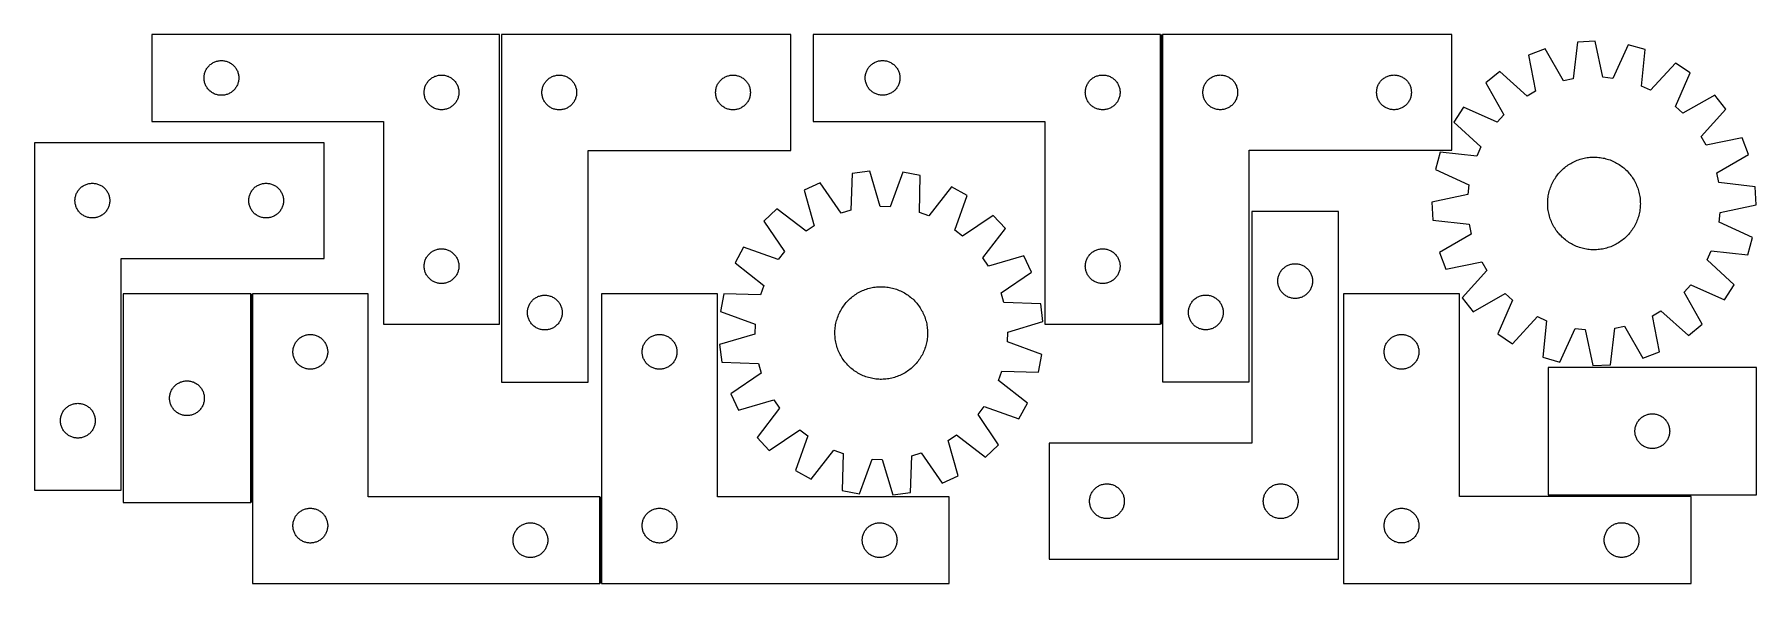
# Model space of a CAD drawing. Header units: millimetres. Extents: x 7 to 1493, y 7 to 481.
import ezdxf

# ---------------------------------------------------------------- set-up
doc = ezdxf.new("R2010")
doc.units = ezdxf.units.MM
doc.layers.add('COMMON', color=5, linetype='CONTINUOUS', true_color=0x0000ff)
doc.layers.add('CUT', color=7, linetype='CONTINUOUS', true_color=0x000000)

msp = doc.modelspace()

# ---------------------------------------------------------------- linework, layer by layer
at = {"layer": 'COMMON'}
for p, q in [((979.709249, 230.564977), (979.709249, 480.564977)), ((194.136811, 76.522735), (194.136811, 256.522735)), ((495.636811, 81.522735), (495.636811, 6.522735))]:
    msp.add_line(p, q, dxfattribs=at)
at = {"layer": 'CUT'}
for p, q in [((408.158779, 480.539098), (108.158779, 480.539098)), ((108.158779, 480.539098), (108.158779, 405.539098)), ((408.158779, 230.539098), (408.158779, 480.539098)), ((409.79775, 480.486107), (409.79775, 180.486107)), ((659.79775, 480.486107), (409.79775, 480.486107)), ((659.79775, 380.486107), (659.79775, 480.486107)), ((978.959248, 480.564977), (678.959248, 480.564977)), ((678.959248, 480.564977), (678.959248, 405.564977)), ((978.959248, 230.564977), (978.959248, 480.564977)), ((980.459249, 480.584496), (980.459249, 180.584496)), ((1230.459249, 480.584496), (980.459249, 480.584496)), ((1230.459249, 380.584496), (1230.459249, 480.584496)), ((1310.867032, 468.131645), (1296.476245, 462.687767)), ((1296.476245, 462.687767), (1302.757405, 431.550622)), ((1326.767069, 440.633216), (1310.867032, 468.131645)), ((1338.810791, 473.929243), (1335.162622, 442.375073)), ((1354.179494, 474.65968), (1338.810791, 473.929243)), ((1360.803846, 443.593739), (1354.179494, 474.65968)), ((1382.547144, 471.538427), (1369.326754, 442.655975)), ((1397.389366, 467.483924), (1382.547144, 471.538427)), ((1394.089596, 435.891421), (1397.389366, 467.483924)), ((153.33746, 445.347457), (153.475943, 446.107379)), ((153.475943, 446.107379), (153.653363, 446.859165)), ((153.653363, 446.859165), (153.869248, 447.600821)), ((153.869248, 447.600821), (154.123026, 448.330379)), ((154.123026, 448.330379), (154.414025, 449.045907)), ((154.414025, 449.045907), (154.741472, 449.745505)), ((154.741472, 449.745505), (155.1045, 450.427319)), ((155.1045, 450.427319), (155.502145, 451.089541)), ((155.502145, 451.089541), (155.933353, 451.730415)), ((155.933353, 451.730415), (156.396981, 452.34824)), ((156.396981, 452.34824), (156.8918, 452.94138)), ((156.8918, 452.94138), (157.416496, 453.50826)), ((157.416496, 453.50826), (157.969678, 454.047379)), ((157.969678, 454.047379), (158.549881, 454.557305)), ((158.549881, 454.557305), (159.155564, 455.036687)), ((159.155564, 455.036687), (159.785123, 455.484253)), ((159.785123, 455.484253), (160.436886, 455.898817)), ((160.436886, 455.898817), (161.109127, 456.27928)), ((161.109127, 456.27928), (161.800063, 456.624632)), ((161.800063, 456.624632), (162.50786, 456.933958)), ((162.50786, 456.933958), (163.230643, 457.206437)), ((163.230643, 457.206437), (163.966494, 457.441346)), ((163.966494, 457.441346), (164.713462, 457.638064)), ((164.713462, 457.638064), (165.469567, 457.796067)), ((165.469567, 457.796067), (166.232803, 457.914938)), ((166.232803, 457.914938), (167.001147, 457.994361)), ((167.001147, 457.994361), (167.77256, 458.034125)), ((167.77256, 458.034125), (168.544997, 458.034125)), ((168.544997, 458.034125), (169.31641, 457.994361)), ((169.31641, 457.994361), (170.084754, 457.914938)), ((170.084754, 457.914938), (170.84799, 457.796067)), ((170.84799, 457.796067), (171.604095, 457.638064)), ((171.604095, 457.638064), (172.351063, 457.441346)), ((172.351063, 457.441346), (173.086914, 457.206437)), ((173.086914, 457.206437), (173.809697, 456.933958)), ((173.809697, 456.933958), (174.517494, 456.624632)), ((174.517494, 456.624632), (175.20843, 456.27928)), ((175.20843, 456.27928), (175.880671, 455.898817)), ((175.880671, 455.898817), (176.532434, 455.484253)), ((176.532434, 455.484253), (177.161993, 455.036687)), ((177.161993, 455.036687), (177.767676, 454.557305)), ((177.767676, 454.557305), (178.347879, 454.047379)), ((178.347879, 454.047379), (178.901061, 453.50826)), ((178.901061, 453.50826), (179.425757, 452.94138)), ((179.425757, 452.94138), (179.920576, 452.34824)), ((179.920576, 452.34824), (180.384204, 451.730415)), ((180.384204, 451.730415), (180.815412, 451.089541)), ((180.815412, 451.089541), (181.213057, 450.427319)), ((181.213057, 450.427319), (181.576085, 449.745505)), ((181.576085, 449.745505), (181.903532, 449.045907)), ((181.903532, 449.045907), (182.194531, 448.330379)), ((182.194531, 448.330379), (182.448309, 447.600821)), ((182.448309, 447.600821), (182.664194, 446.859165)), ((182.664194, 446.859165), (182.841614, 446.107379)), ((182.841614, 446.107379), (182.980097, 445.347457)), ((724.13793, 445.373336), (724.276413, 446.133258)), ((724.276413, 446.133258), (724.453832, 446.885044)), ((724.453832, 446.885044), (724.669718, 447.626699)), ((724.669718, 447.626699), (724.923496, 448.356258)), ((724.923496, 448.356258), (725.214495, 449.071786)), ((725.214495, 449.071786), (725.541942, 449.771384)), ((725.541942, 449.771384), (725.90497, 450.453198)), ((725.90497, 450.453198), (726.302615, 451.11542)), ((726.302615, 451.11542), (726.733823, 451.756293)), ((726.733823, 451.756293), (727.197451, 452.374119)), ((727.197451, 452.374119), (727.692269, 452.967259)), ((727.692269, 452.967259), (728.216966, 453.534139)), ((728.216966, 453.534139), (728.770148, 454.073257)), ((728.770148, 454.073257), (729.350351, 454.583184)), ((729.350351, 454.583184), (729.956034, 455.062566)), ((729.956034, 455.062566), (730.585593, 455.510132)), ((730.585593, 455.510132), (731.237356, 455.924696)), ((731.237356, 455.924696), (731.909597, 456.305159)), ((731.909597, 456.305159), (732.600532, 456.650511)), ((732.600532, 456.650511), (733.30833, 456.959836)), ((733.30833, 456.959836), (734.031113, 457.232315)), ((734.031113, 457.232315), (734.766964, 457.467225)), ((734.766964, 457.467225), (735.513932, 457.663943)), ((735.513932, 457.663943), (736.270037, 457.821946)), ((736.270037, 457.821946), (737.033273, 457.940817)), ((737.033273, 457.940817), (737.801616, 458.02024)), ((737.801616, 458.02024), (738.57303, 458.060004)), ((738.57303, 458.060004), (739.345467, 458.060004)), ((739.345467, 458.060004), (740.11688, 458.02024)), ((740.11688, 458.02024), (740.885224, 457.940817)), ((740.885224, 457.940817), (741.64846, 457.821946)), ((741.64846, 457.821946), (742.404564, 457.663943)), ((742.404564, 457.663943), (743.151533, 457.467225)), ((743.151533, 457.467225), (743.887384, 457.232315)), ((743.887384, 457.232315), (744.610167, 456.959836)), ((744.610167, 456.959836), (745.317964, 456.650511)), ((745.317964, 456.650511), (746.008899, 456.305159)), ((746.008899, 456.305159), (746.68114, 455.924696)), ((746.68114, 455.924696), (747.332904, 455.510132)), ((747.332904, 455.510132), (747.962463, 455.062566)), ((747.962463, 455.062566), (748.568146, 454.583184)), ((748.568146, 454.583184), (749.148348, 454.073257)), ((749.148348, 454.073257), (749.701531, 453.534139)), ((749.701531, 453.534139), (750.226227, 452.967259)), ((750.226227, 452.967259), (750.721045, 452.374119)), ((750.721045, 452.374119), (751.184673, 451.756293)), ((751.184673, 451.756293), (751.615882, 451.11542)), ((751.615882, 451.11542), (752.013527, 450.453198)), ((752.013527, 450.453198), (752.376555, 449.771384)), ((752.376555, 449.771384), (752.704002, 449.071786)), ((752.704002, 449.071786), (752.995001, 448.356258)), ((752.995001, 448.356258), (753.248779, 447.626699)), ((753.248779, 447.626699), (753.464664, 446.885044)), ((753.464664, 446.885044), (753.642084, 446.133258)), ((753.642084, 446.133258), (753.780567, 445.373336)), ((1271.691708, 448.538827), (1259.687507, 438.914395)), ((1295.311023, 427.299649), (1271.691708, 448.538827)), ((1423.404085, 455.74935), (1401.905578, 432.365831)), ((1423.366078, 418.280219), (1436.266967, 447.30679)), ((1436.266967, 447.30679), (1423.404085, 455.74935)), ((153.158779, 443.039098), (153.178667, 443.811279)), ((153.178667, 442.266917), (153.158779, 443.039098)), ((153.178667, 443.811279), (153.23828, 444.581413)), ((153.23828, 441.496783), (153.178667, 442.266917)), ((153.23828, 444.581413), (153.33746, 445.347457)), ((153.33746, 440.730739), (153.23828, 441.496783)), ((153.475943, 439.970817), (153.33746, 440.730739)), ((153.653363, 439.219031), (153.475943, 439.970817)), ((153.869248, 438.477376), (153.653363, 439.219031)), ((154.123026, 437.747817), (153.869248, 438.477376)), ((154.414025, 437.032289), (154.123026, 437.747817)), ((154.741472, 436.332691), (154.414025, 437.032289)), ((155.1045, 435.650877), (154.741472, 436.332691)), ((155.502145, 434.988655), (155.1045, 435.650877)), ((155.933353, 434.347782), (155.502145, 434.988655)), ((156.396981, 433.729956), (155.933353, 434.347782)), ((156.8918, 433.136816), (156.396981, 433.729956)), ((157.416496, 432.569936), (156.8918, 433.136816)), ((157.969678, 432.030818), (157.416496, 432.569936)), ((158.549881, 431.520891), (157.969678, 432.030818)), ((159.155564, 431.041509), (158.549881, 431.520891)), ((177.767676, 431.520891), (177.161993, 431.041509)), ((178.347879, 432.030818), (177.767676, 431.520891)), ((178.901061, 432.569936), (178.347879, 432.030818)), ((179.425757, 433.136816), (178.901061, 432.569936)), ((179.920576, 433.729956), (179.425757, 433.136816)), ((180.384204, 434.347782), (179.920576, 433.729956)), ((180.815412, 434.988655), (180.384204, 434.347782)), ((181.213057, 435.650877), (180.815412, 434.988655)), ((181.576085, 436.332691), (181.213057, 435.650877)), ((181.903532, 437.032289), (181.576085, 436.332691)), ((182.194531, 437.747817), (181.903532, 437.032289)), ((182.448309, 438.477376), (182.194531, 437.747817)), ((182.664194, 439.219031), (182.448309, 438.477376)), ((182.841614, 439.970817), (182.664194, 439.219031)), ((182.980097, 440.730739), (182.841614, 439.970817)), ((182.980097, 445.347457), (183.079277, 444.581413)), ((183.079277, 441.496783), (182.980097, 440.730739)), ((183.079277, 444.581413), (183.13889, 443.811279)), ((183.13889, 442.266917), (183.079277, 441.496783)), ((183.13889, 443.811279), (183.158779, 443.039098)), ((183.158779, 443.039098), (183.13889, 442.266917)), ((343.158779, 430.539098), (343.178667, 431.311279)), ((343.178667, 431.311279), (343.23828, 432.081413)), ((343.23828, 432.081413), (343.33746, 432.847457)), ((343.33746, 432.847457), (343.475943, 433.607379)), ((343.475943, 433.607379), (343.653363, 434.359165)), ((343.653363, 434.359165), (343.869248, 435.100821)), ((343.869248, 435.100821), (344.123026, 435.830379)), ((344.123026, 435.830379), (344.414025, 436.545907)), ((344.414025, 436.545907), (344.741472, 437.245505)), ((344.741472, 437.245505), (345.1045, 437.927319)), ((345.1045, 437.927319), (345.502145, 438.589541)), ((345.502145, 438.589541), (345.933353, 439.230415)), ((345.933353, 439.230415), (346.396981, 439.84824)), ((346.396981, 439.84824), (346.8918, 440.44138)), ((346.8918, 440.44138), (347.416496, 441.00826)), ((347.416496, 441.00826), (347.969678, 441.547379)), ((347.969678, 441.547379), (348.549881, 442.057305)), ((348.549881, 442.057305), (349.155564, 442.536687)), ((349.155564, 442.536687), (349.785123, 442.984253)), ((349.785123, 442.984253), (350.436886, 443.398817)), ((350.436886, 443.398817), (351.109127, 443.77928)), ((351.109127, 443.77928), (351.800063, 444.124632)), ((351.800063, 444.124632), (352.50786, 444.433958)), ((352.50786, 444.433958), (353.230643, 444.706437)), ((353.230643, 444.706437), (353.966494, 444.941346)), ((353.966494, 444.941346), (354.713462, 445.138064)), ((354.713462, 445.138064), (355.469567, 445.296067)), ((355.469567, 445.296067), (356.232803, 445.414938)), ((356.232803, 445.414938), (357.001147, 445.494361)), ((357.001147, 445.494361), (357.77256, 445.534125)), ((357.77256, 445.534125), (358.544997, 445.534125)), ((358.544997, 445.534125), (359.31641, 445.494361)), ((359.31641, 445.494361), (360.084754, 445.414938)), ((360.084754, 445.414938), (360.84799, 445.296067)), ((360.84799, 445.296067), (361.604095, 445.138064)), ((361.604095, 445.138064), (362.351063, 444.941346)), ((362.351063, 444.941346), (363.086914, 444.706437)), ((363.086914, 444.706437), (363.809697, 444.433958)), ((363.809697, 444.433958), (364.517494, 444.124632)), ((364.517494, 444.124632), (365.20843, 443.77928)), ((365.20843, 443.77928), (365.880671, 443.398817)), ((365.880671, 443.398817), (366.532434, 442.984253)), ((366.532434, 442.984253), (367.161993, 442.536687)), ((367.161993, 442.536687), (367.767676, 442.057305)), ((367.767676, 442.057305), (368.347879, 441.547379)), ((368.347879, 441.547379), (368.901061, 441.00826)), ((368.901061, 441.00826), (369.425757, 440.44138)), ((369.425757, 440.44138), (369.920576, 439.84824)), ((369.920576, 439.84824), (370.384204, 439.230415)), ((370.384204, 439.230415), (370.815412, 438.589541)), ((370.815412, 438.589541), (371.213057, 437.927319)), ((371.213057, 437.927319), (371.576085, 437.245505)), ((371.576085, 437.245505), (371.903532, 436.545907)), ((371.903532, 436.545907), (372.194531, 435.830379)), ((372.194531, 435.830379), (372.448309, 435.100821)), ((372.448309, 435.100821), (372.664194, 434.359165)), ((372.664194, 434.359165), (372.841614, 433.607379)), ((372.841614, 433.607379), (372.980097, 432.847457)), ((372.980097, 432.847457), (373.079277, 432.081413)), ((373.079277, 432.081413), (373.13889, 431.311279)), ((373.13889, 431.311279), (373.158779, 430.539098)), ((444.802723, 430.872326), (444.842487, 431.643739)), ((444.842487, 431.643739), (444.92191, 432.412082)), ((444.92191, 432.412082), (445.040781, 433.175318)), ((445.040781, 433.175318), (445.198785, 433.931423)), ((445.198785, 433.931423), (445.395502, 434.678391)), ((445.395502, 434.678391), (445.630412, 435.414243)), ((445.630412, 435.414243), (445.902891, 436.137025)), ((445.902891, 436.137025), (446.212216, 436.844823)), ((446.212216, 436.844823), (446.557568, 437.535758)), ((446.557568, 437.535758), (446.938031, 438.207999)), ((446.938031, 438.207999), (447.352595, 438.859763)), ((447.352595, 438.859763), (447.800162, 439.489321)), ((447.800162, 439.489321), (448.279544, 440.095005)), ((448.279544, 440.095005), (448.78947, 440.675207)), ((448.78947, 440.675207), (449.328588, 441.22839)), ((449.328588, 441.22839), (449.895469, 441.753086)), ((449.895469, 441.753086), (450.488608, 442.247904)), ((450.488608, 442.247904), (451.106434, 442.711532)), ((451.106434, 442.711532), (451.747307, 443.14274)), ((451.747307, 443.14274), (452.409529, 443.540385)), ((452.409529, 443.540385), (453.091343, 443.903413)), ((453.091343, 443.903413), (453.790942, 444.23086)), ((453.790942, 444.23086), (454.506469, 444.521859)), ((454.506469, 444.521859), (455.236028, 444.775638)), ((455.236028, 444.775638), (455.977684, 444.991523)), ((455.977684, 444.991523), (456.729469, 445.168942)), ((456.729469, 445.168942), (457.489392, 445.307425)), ((457.489392, 445.307425), (458.255435, 445.406605)), ((458.255435, 445.406605), (459.025569, 445.466218)), ((459.025569, 445.466218), (459.79775, 445.486107)), ((459.79775, 445.486107), (460.569932, 445.466218)), ((460.569932, 445.466218), (461.340065, 445.406605)), ((461.340065, 445.406605), (462.106109, 445.307425)), ((462.106109, 445.307425), (462.866031, 445.168942)), ((462.866031, 445.168942), (463.617817, 444.991523)), ((463.617817, 444.991523), (464.359473, 444.775638)), ((464.359473, 444.775638), (465.089032, 444.521859)), ((465.089032, 444.521859), (465.804559, 444.23086)), ((465.804559, 444.23086), (466.504157, 443.903413)), ((466.504157, 443.903413), (467.185971, 443.540385)), ((467.185971, 443.540385), (467.848193, 443.14274)), ((467.848193, 443.14274), (468.489067, 442.711532)), ((468.489067, 442.711532), (469.106893, 442.247904)), ((469.106893, 442.247904), (469.700032, 441.753086)), ((469.700032, 441.753086), (470.266913, 441.22839)), ((470.266913, 441.22839), (470.806031, 440.675207)), ((470.806031, 440.675207), (471.315957, 440.095005)), ((471.315957, 440.095005), (471.795339, 439.489321)), ((471.795339, 439.489321), (472.242906, 438.859763)), ((472.242906, 438.859763), (472.65747, 438.207999)), ((472.65747, 438.207999), (473.037932, 437.535758)), ((473.037932, 437.535758), (473.383284, 436.844823)), ((473.383284, 436.844823), (473.69261, 436.137025)), ((473.69261, 436.137025), (473.965089, 435.414243)), ((473.965089, 435.414243), (474.199998, 434.678391)), ((474.199998, 434.678391), (474.396716, 433.931423)), ((474.396716, 433.931423), (474.55472, 433.175318)), ((474.55472, 433.175318), (474.67359, 432.412082)), ((474.67359, 432.412082), (474.753013, 431.643739)), ((474.753013, 431.643739), (474.792777, 430.872326)), ((594.802723, 430.872326), (594.842487, 431.643739)), ((594.842487, 431.643739), (594.92191, 432.412082)), ((594.92191, 432.412082), (595.040781, 433.175318)), ((595.040781, 433.175318), (595.198785, 433.931423)), ((595.198785, 433.931423), (595.395502, 434.678391)), ((595.395502, 434.678391), (595.630412, 435.414243)), ((595.630412, 435.414243), (595.902891, 436.137025)), ((595.902891, 436.137025), (596.212216, 436.844823)), ((596.212216, 436.844823), (596.557568, 437.535758)), ((596.557568, 437.535758), (596.938031, 438.207999)), ((596.938031, 438.207999), (597.352595, 438.859763)), ((597.352595, 438.859763), (597.800162, 439.489321)), ((597.800162, 439.489321), (598.279544, 440.095005)), ((598.279544, 440.095005), (598.78947, 440.675207)), ((598.78947, 440.675207), (599.328588, 441.22839)), ((599.328588, 441.22839), (599.895469, 441.753086)), ((599.895469, 441.753086), (600.488608, 442.247904)), ((600.488608, 442.247904), (601.106434, 442.711532)), ((601.106434, 442.711532), (601.747307, 443.14274)), ((601.747307, 443.14274), (602.409529, 443.540385)), ((602.409529, 443.540385), (603.091343, 443.903413)), ((603.091343, 443.903413), (603.790942, 444.23086)), ((603.790942, 444.23086), (604.506469, 444.521859)), ((604.506469, 444.521859), (605.236028, 444.775638)), ((605.236028, 444.775638), (605.977684, 444.991523)), ((605.977684, 444.991523), (606.729469, 445.168942)), ((606.729469, 445.168942), (607.489392, 445.307425)), ((607.489392, 445.307425), (608.255435, 445.406605)), ((608.255435, 445.406605), (609.025569, 445.466218)), ((609.025569, 445.466218), (609.79775, 445.486107)), ((609.79775, 445.486107), (610.569932, 445.466218)), ((610.569932, 445.466218), (611.340065, 445.406605)), ((611.340065, 445.406605), (612.106109, 445.307425)), ((612.106109, 445.307425), (612.866031, 445.168942)), ((612.866031, 445.168942), (613.617817, 444.991523)), ((613.617817, 444.991523), (614.359473, 444.775638)), ((614.359473, 444.775638), (615.089032, 444.521859)), ((615.089032, 444.521859), (615.804559, 444.23086)), ((615.804559, 444.23086), (616.504157, 443.903413)), ((616.504157, 443.903413), (617.185971, 443.540385)), ((617.185971, 443.540385), (617.848193, 443.14274)), ((617.848193, 443.14274), (618.489067, 442.711532)), ((618.489067, 442.711532), (619.106893, 442.247904)), ((619.106893, 442.247904), (619.700032, 441.753086)), ((619.700032, 441.753086), (620.266913, 441.22839)), ((620.266913, 441.22839), (620.806031, 440.675207)), ((620.806031, 440.675207), (621.315957, 440.095005)), ((621.315957, 440.095005), (621.795339, 439.489321)), ((621.795339, 439.489321), (622.242906, 438.859763)), ((622.242906, 438.859763), (622.65747, 438.207999)), ((622.65747, 438.207999), (623.037932, 437.535758)), ((623.037932, 437.535758), (623.383284, 436.844823)), ((623.383284, 436.844823), (623.69261, 436.137025)), ((623.69261, 436.137025), (623.965089, 435.414243)), ((623.965089, 435.414243), (624.199998, 434.678391)), ((624.199998, 434.678391), (624.396716, 433.931423)), ((624.396716, 433.931423), (624.55472, 433.175318)), ((624.55472, 433.175318), (624.67359, 432.412082)), ((624.67359, 432.412082), (624.753013, 431.643739)), ((624.753013, 431.643739), (624.792777, 430.872326)), ((723.959248, 443.064977), (723.979137, 443.837158)), ((723.979137, 442.292796), (723.959248, 443.064977)), ((723.979137, 443.837158), (724.03875, 444.607292)), ((724.03875, 441.522662), (723.979137, 442.292796)), ((724.03875, 444.607292), (724.13793, 445.373336)), ((724.13793, 440.756618), (724.03875, 441.522662)), ((724.276413, 439.996696), (724.13793, 440.756618)), ((724.453832, 439.24491), (724.276413, 439.996696)), ((724.669718, 438.503254), (724.453832, 439.24491)), ((724.923496, 437.773696), (724.669718, 438.503254)), ((725.214495, 437.058168), (724.923496, 437.773696)), ((725.541942, 436.35857), (725.214495, 437.058168)), ((725.90497, 435.676756), (725.541942, 436.35857)), ((726.302615, 435.014534), (725.90497, 435.676756)), ((726.733823, 434.373661), (726.302615, 435.014534)), ((727.197451, 433.755835), (726.733823, 434.373661)), ((727.692269, 433.162695), (727.197451, 433.755835)), ((728.216966, 432.595815), (727.692269, 433.162695)), ((728.770148, 432.056696), (728.216966, 432.595815)), ((729.350351, 431.54677), (728.770148, 432.056696)), ((729.956034, 431.067388), (729.350351, 431.54677)), ((748.568146, 431.54677), (747.962463, 431.067388)), ((749.148348, 432.056696), (748.568146, 431.54677)), ((749.701531, 432.595815), (749.148348, 432.056696)), ((750.226227, 433.162695), (749.701531, 432.595815)), ((750.721045, 433.755835), (750.226227, 433.162695)), ((751.184673, 434.373661), (750.721045, 433.755835)), ((751.615882, 435.014534), (751.184673, 434.373661)), ((752.013527, 435.676756), (751.615882, 435.014534)), ((752.376555, 436.35857), (752.013527, 435.676756)), ((752.704002, 437.058168), (752.376555, 436.35857)), ((752.995001, 437.773696), (752.704002, 437.058168)), ((753.248779, 438.503254), (752.995001, 437.773696)), ((753.464664, 439.24491), (753.248779, 438.503254)), ((753.642084, 439.996696), (753.464664, 439.24491)), ((753.780567, 440.756618), (753.642084, 439.996696)), ((753.780567, 445.373336), (753.879746, 444.607292)), ((753.879746, 441.522662), (753.780567, 440.756618)), ((753.879746, 444.607292), (753.93936, 443.837158)), ((753.93936, 442.292796), (753.879746, 441.522662)), ((753.93936, 443.837158), (753.959248, 443.064977)), ((753.959248, 443.064977), (753.93936, 442.292796)), ((913.959248, 430.564977), (913.979137, 431.337158)), ((913.979137, 431.337158), (914.03875, 432.107292)), ((914.03875, 432.107292), (914.13793, 432.873336)), ((914.13793, 432.873336), (914.276413, 433.633258)), ((914.276413, 433.633258), (914.453832, 434.385044)), ((914.453832, 434.385044), (914.669718, 435.126699)), ((914.669718, 435.126699), (914.923496, 435.856258)), ((914.923496, 435.856258), (915.214495, 436.571786)), ((915.214495, 436.571786), (915.541942, 437.271384)), ((915.541942, 437.271384), (915.90497, 437.953198)), ((915.90497, 437.953198), (916.302615, 438.61542)), ((916.302615, 438.61542), (916.733823, 439.256293)), ((916.733823, 439.256293), (917.197451, 439.874119)), ((917.197451, 439.874119), (917.692269, 440.467259)), ((917.692269, 440.467259), (918.216966, 441.034139)), ((918.216966, 441.034139), (918.770148, 441.573257)), ((918.770148, 441.573257), (919.350351, 442.083184)), ((919.350351, 442.083184), (919.956034, 442.562566)), ((919.956034, 442.562566), (920.585593, 443.010132)), ((920.585593, 443.010132), (921.237356, 443.424696)), ((921.237356, 443.424696), (921.909597, 443.805159)), ((921.909597, 443.805159), (922.600532, 444.150511)), ((922.600532, 444.150511), (923.30833, 444.459836)), ((923.30833, 444.459836), (924.031113, 444.732315)), ((924.031113, 444.732315), (924.766964, 444.967225)), ((924.766964, 444.967225), (925.513932, 445.163943)), ((925.513932, 445.163943), (926.270037, 445.321946)), ((926.270037, 445.321946), (927.033273, 445.440817)), ((927.033273, 445.440817), (927.801616, 445.52024)), ((927.801616, 445.52024), (928.57303, 445.560004)), ((928.57303, 445.560004), (929.345467, 445.560004)), ((929.345467, 445.560004), (930.11688, 445.52024)), ((930.11688, 445.52024), (930.885224, 445.440817)), ((930.885224, 445.440817), (931.64846, 445.321946)), ((931.64846, 445.321946), (932.404564, 445.163943)), ((932.404564, 445.163943), (933.151533, 444.967225)), ((933.151533, 444.967225), (933.887384, 444.732315)), ((933.887384, 444.732315), (934.610167, 444.459836)), ((934.610167, 444.459836), (935.317964, 444.150511)), ((935.317964, 444.150511), (936.008899, 443.805159)), ((936.008899, 443.805159), (936.68114, 443.424696)), ((936.68114, 443.424696), (937.332904, 443.010132)), ((937.332904, 443.010132), (937.962463, 442.562566)), ((937.962463, 442.562566), (938.568146, 442.083184)), ((938.568146, 442.083184), (939.148348, 441.573257)), ((939.148348, 441.573257), (939.701531, 441.034139)), ((939.701531, 441.034139), (940.226227, 440.467259)), ((940.226227, 440.467259), (940.721045, 439.874119)), ((940.721045, 439.874119), (941.184673, 439.256293)), ((941.184673, 439.256293), (941.615882, 438.61542)), ((941.615882, 438.61542), (942.013527, 437.953198)), ((942.013527, 437.953198), (942.376555, 437.271384)), ((942.376555, 437.271384), (942.704002, 436.571786)), ((942.704002, 436.571786), (942.995001, 435.856258)), ((942.995001, 435.856258), (943.248779, 435.126699)), ((943.248779, 435.126699), (943.464664, 434.385044)), ((943.464664, 434.385044), (943.642084, 433.633258)), ((943.642084, 433.633258), (943.780567, 432.873336)), ((943.780567, 432.873336), (943.879746, 432.107292)), ((943.879746, 432.107292), (943.93936, 431.337158)), ((943.93936, 431.337158), (943.959248, 430.564977)), ((1015.464222, 430.970714), (1015.503986, 431.742127)), ((1015.503986, 431.742127), (1015.583409, 432.510471)), ((1015.583409, 432.510471), (1015.70228, 433.273707)), ((1015.70228, 433.273707), (1015.860284, 434.029812)), ((1015.860284, 434.029812), (1016.057001, 434.77678)), ((1016.057001, 434.77678), (1016.291911, 435.512631)), ((1016.291911, 435.512631), (1016.56439, 436.235414)), ((1016.56439, 436.235414), (1016.873715, 436.943211)), ((1016.873715, 436.943211), (1017.219067, 437.634147)), ((1017.219067, 437.634147), (1017.59953, 438.306388)), ((1017.59953, 438.306388), (1018.014094, 438.958151)), ((1018.014094, 438.958151), (1018.461661, 439.58771)), ((1018.461661, 439.58771), (1018.941043, 440.193393)), ((1018.941043, 440.193393), (1019.450969, 440.773596)), ((1019.450969, 440.773596), (1019.990087, 441.326778)), ((1019.990087, 441.326778), (1020.556968, 441.851474)), ((1020.556968, 441.851474), (1021.150107, 442.346293)), ((1021.150107, 442.346293), (1021.767933, 442.809921)), ((1021.767933, 442.809921), (1022.408806, 443.241129)), ((1022.408806, 443.241129), (1023.071028, 443.638774)), ((1023.071028, 443.638774), (1023.752842, 444.001802)), ((1023.752842, 444.001802), (1024.452441, 444.329249)), ((1024.452441, 444.329249), (1025.167968, 444.620248)), ((1025.167968, 444.620248), (1025.897527, 444.874026)), ((1025.897527, 444.874026), (1026.639183, 445.089911)), ((1026.639183, 445.089911), (1027.390968, 445.267331)), ((1027.390968, 445.267331), (1028.150891, 445.405814)), ((1028.150891, 445.405814), (1028.916934, 445.504994)), ((1028.916934, 445.504994), (1029.687068, 445.564607)), ((1029.687068, 445.564607), (1030.459249, 445.584496)), ((1030.459249, 445.584496), (1031.231431, 445.564607)), ((1031.231431, 445.564607), (1032.001564, 445.504994)), ((1032.001564, 445.504994), (1032.767608, 445.405814)), ((1032.767608, 445.405814), (1033.52753, 445.267331)), ((1033.52753, 445.267331), (1034.279316, 445.089911)), ((1034.279316, 445.089911), (1035.020972, 444.874026)), ((1035.020972, 444.874026), (1035.750531, 444.620248)), ((1035.750531, 444.620248), (1036.466058, 444.329249)), ((1036.466058, 444.329249), (1037.165656, 444.001802)), ((1037.165656, 444.001802), (1037.84747, 443.638774)), ((1037.84747, 443.638774), (1038.509692, 443.241129)), ((1038.509692, 443.241129), (1039.150566, 442.809921)), ((1039.150566, 442.809921), (1039.768392, 442.346293)), ((1039.768392, 442.346293), (1040.361531, 441.851474)), ((1040.361531, 441.851474), (1040.928412, 441.326778)), ((1040.928412, 441.326778), (1041.46753, 440.773596)), ((1041.46753, 440.773596), (1041.977456, 440.193393)), ((1041.977456, 440.193393), (1042.456838, 439.58771)), ((1042.456838, 439.58771), (1042.904405, 438.958151)), ((1042.904405, 438.958151), (1043.318969, 438.306388)), ((1043.318969, 438.306388), (1043.699431, 437.634147)), ((1043.699431, 437.634147), (1044.044783, 436.943211)), ((1044.044783, 436.943211), (1044.354109, 436.235414)), ((1044.354109, 436.235414), (1044.626588, 435.512631)), ((1044.626588, 435.512631), (1044.861497, 434.77678)), ((1044.861497, 434.77678), (1045.058215, 434.029812)), ((1045.058215, 434.029812), (1045.216219, 433.273707)), ((1045.216219, 433.273707), (1045.335089, 432.510471)), ((1045.335089, 432.510471), (1045.414512, 431.742127)), ((1045.414512, 431.742127), (1045.454276, 430.970714)), ((1165.464222, 430.970714), (1165.503986, 431.742127)), ((1165.503986, 431.742127), (1165.583409, 432.510471)), ((1165.583409, 432.510471), (1165.70228, 433.273707)), ((1165.70228, 433.273707), (1165.860284, 434.029812)), ((1165.860284, 434.029812), (1166.057001, 434.77678)), ((1166.057001, 434.77678), (1166.291911, 435.512631)), ((1166.291911, 435.512631), (1166.56439, 436.235414)), ((1166.56439, 436.235414), (1166.873715, 436.943211)), ((1166.873715, 436.943211), (1167.219067, 437.634147)), ((1167.219067, 437.634147), (1167.59953, 438.306388)), ((1167.59953, 438.306388), (1168.014094, 438.958151)), ((1168.014094, 438.958151), (1168.461661, 439.58771)), ((1168.461661, 439.58771), (1168.941043, 440.193393)), ((1168.941043, 440.193393), (1169.450969, 440.773596)), ((1169.450969, 440.773596), (1169.990087, 441.326778)), ((1169.990087, 441.326778), (1170.556968, 441.851474)), ((1170.556968, 441.851474), (1171.150107, 442.346293)), ((1171.150107, 442.346293), (1171.767933, 442.809921)), ((1171.767933, 442.809921), (1172.408806, 443.241129)), ((1172.408806, 443.241129), (1173.071028, 443.638774)), ((1173.071028, 443.638774), (1173.752842, 444.001802)), ((1173.752842, 444.001802), (1174.452441, 444.329249)), ((1174.452441, 444.329249), (1175.167968, 444.620248)), ((1175.167968, 444.620248), (1175.897527, 444.874026)), ((1175.897527, 444.874026), (1176.639183, 445.089911)), ((1176.639183, 445.089911), (1177.390968, 445.267331)), ((1177.390968, 445.267331), (1178.150891, 445.405814)), ((1178.150891, 445.405814), (1178.916934, 445.504994)), ((1178.916934, 445.504994), (1179.687068, 445.564607)), ((1179.687068, 445.564607), (1180.459249, 445.584496)), ((1180.459249, 445.584496), (1181.231431, 445.564607)), ((1181.231431, 445.564607), (1182.001564, 445.504994)), ((1182.001564, 445.504994), (1182.767608, 445.405814)), ((1182.767608, 445.405814), (1183.52753, 445.267331)), ((1183.52753, 445.267331), (1184.279316, 445.089911)), ((1184.279316, 445.089911), (1185.020972, 444.874026)), ((1185.020972, 444.874026), (1185.750531, 444.620248)), ((1185.750531, 444.620248), (1186.466058, 444.329249)), ((1186.466058, 444.329249), (1187.165656, 444.001802)), ((1187.165656, 444.001802), (1187.84747, 443.638774)), ((1187.84747, 443.638774), (1188.509692, 443.241129)), ((1188.509692, 443.241129), (1189.150566, 442.809921)), ((1189.150566, 442.809921), (1189.768392, 442.346293)), ((1189.768392, 442.346293), (1190.361531, 441.851474)), ((1190.361531, 441.851474), (1190.928412, 441.326778)), ((1190.928412, 441.326778), (1191.46753, 440.773596)), ((1191.46753, 440.773596), (1191.977456, 440.193393)), ((1191.977456, 440.193393), (1192.456838, 439.58771)), ((1192.456838, 439.58771), (1192.904405, 438.958151)), ((1192.904405, 438.958151), (1193.318969, 438.306388)), ((1193.318969, 438.306388), (1193.699431, 437.634147)), ((1193.699431, 437.634147), (1194.044783, 436.943211)), ((1194.044783, 436.943211), (1194.354109, 436.235414)), ((1194.354109, 436.235414), (1194.626588, 435.512631)), ((1194.626588, 435.512631), (1194.861497, 434.77678)), ((1194.861497, 434.77678), (1195.058215, 434.029812)), ((1195.058215, 434.029812), (1195.216219, 433.273707)), ((1195.216219, 433.273707), (1195.335089, 432.510471)), ((1195.335089, 432.510471), (1195.414512, 431.742127)), ((1195.414512, 431.742127), (1195.454276, 430.970714)), ((1259.687507, 438.914395), (1275.283151, 411.242195)), ((1302.757405, 431.550622), (1295.311023, 427.299649)), ((1335.162622, 442.375073), (1326.767069, 440.633216)), ((1369.326754, 442.655975), (1360.803846, 443.593739)), ((1401.905578, 432.365831), (1394.089596, 435.891421)), ((159.785123, 430.593943), (159.155564, 431.041509)), ((160.436886, 430.179379), (159.785123, 430.593943)), ((161.109127, 429.798916), (160.436886, 430.179379)), ((161.800063, 429.453564), (161.109127, 429.798916)), ((162.50786, 429.144239), (161.800063, 429.453564)), ((163.230643, 428.87176), (162.50786, 429.144239)), ((163.966494, 428.63685), (163.230643, 428.87176)), ((164.713462, 428.440132), (163.966494, 428.63685)), ((165.469567, 428.282129), (164.713462, 428.440132)), ((166.232803, 428.163258), (165.469567, 428.282129)), ((167.001147, 428.083835), (166.232803, 428.163258)), ((167.77256, 428.044071), (167.001147, 428.083835)), ((168.544997, 428.044071), (167.77256, 428.044071)), ((169.31641, 428.083835), (168.544997, 428.044071)), ((170.084754, 428.163258), (169.31641, 428.083835)), ((170.84799, 428.282129), (170.084754, 428.163258)), ((171.604095, 428.440132), (170.84799, 428.282129)), ((172.351063, 428.63685), (171.604095, 428.440132)), ((173.086914, 428.87176), (172.351063, 428.63685)), ((173.809697, 429.144239), (173.086914, 428.87176)), ((174.517494, 429.453564), (173.809697, 429.144239)), ((175.20843, 429.798916), (174.517494, 429.453564)), ((175.880671, 430.179379), (175.20843, 429.798916)), ((176.532434, 430.593943), (175.880671, 430.179379)), ((177.161993, 431.041509), (176.532434, 430.593943)), ((343.178667, 429.766917), (343.158779, 430.539098)), ((343.23828, 428.996783), (343.178667, 429.766917)), ((343.33746, 428.230739), (343.23828, 428.996783)), ((343.475943, 427.470817), (343.33746, 428.230739)), ((343.653363, 426.719031), (343.475943, 427.470817)), ((343.869248, 425.977376), (343.653363, 426.719031)), ((344.123026, 425.247817), (343.869248, 425.977376)), ((344.414025, 424.532289), (344.123026, 425.247817)), ((344.741472, 423.832691), (344.414025, 424.532289)), ((345.1045, 423.150877), (344.741472, 423.832691)), ((345.502145, 422.488655), (345.1045, 423.150877)), ((345.933353, 421.847782), (345.502145, 422.488655)), ((346.396981, 421.229956), (345.933353, 421.847782)), ((346.8918, 420.636816), (346.396981, 421.229956)), ((347.416496, 420.069936), (346.8918, 420.636816)), ((347.969678, 419.530818), (347.416496, 420.069936)), ((348.549881, 419.020891), (347.969678, 419.530818)), ((349.155564, 418.541509), (348.549881, 419.020891)), ((349.785123, 418.093943), (349.155564, 418.541509)), ((350.436886, 417.679379), (349.785123, 418.093943)), ((351.109127, 417.298916), (350.436886, 417.679379)), ((351.800063, 416.953564), (351.109127, 417.298916)), ((352.50786, 416.644239), (351.800063, 416.953564)), ((353.230643, 416.37176), (352.50786, 416.644239)), ((353.966494, 416.13685), (353.230643, 416.37176)), ((363.086914, 416.37176), (362.351063, 416.13685)), ((363.809697, 416.644239), (363.086914, 416.37176)), ((364.517494, 416.953564), (363.809697, 416.644239)), ((365.20843, 417.298916), (364.517494, 416.953564)), ((365.880671, 417.679379), (365.20843, 417.298916)), ((366.532434, 418.093943), (365.880671, 417.679379)), ((367.161993, 418.541509), (366.532434, 418.093943)), ((367.767676, 419.020891), (367.161993, 418.541509)), ((368.347879, 419.530818), (367.767676, 419.020891)), ((368.901061, 420.069936), (368.347879, 419.530818)), ((369.425757, 420.636816), (368.901061, 420.069936)), ((369.920576, 421.229956), (369.425757, 420.636816)), ((370.384204, 421.847782), (369.920576, 421.229956)), ((370.815412, 422.488655), (370.384204, 421.847782)), ((371.213057, 423.150877), (370.815412, 422.488655)), ((371.576085, 423.832691), (371.213057, 423.150877)), ((371.903532, 424.532289), (371.576085, 423.832691)), ((372.194531, 425.247817), (371.903532, 424.532289)), ((372.448309, 425.977376), (372.194531, 425.247817)), ((372.664194, 426.719031), (372.448309, 425.977376)), ((372.841614, 427.470817), (372.664194, 426.719031)), ((372.980097, 428.230739), (372.841614, 427.470817)), ((373.079277, 428.996783), (372.980097, 428.230739)), ((373.13889, 429.766917), (373.079277, 428.996783)), ((373.158779, 430.539098), (373.13889, 429.766917)), ((444.802723, 430.099888), (444.802723, 430.872326)), ((444.842487, 429.328475), (444.802723, 430.099888)), ((444.92191, 428.560132), (444.842487, 429.328475)), ((445.040781, 427.796895), (444.92191, 428.560132)), ((445.198785, 427.040791), (445.040781, 427.796895)), ((445.395502, 426.293822), (445.198785, 427.040791)), ((445.630412, 425.557971), (445.395502, 426.293822)), ((445.902891, 424.835188), (445.630412, 425.557971)), ((446.212216, 424.127391), (445.902891, 424.835188)), ((446.557568, 423.436456), (446.212216, 424.127391)), ((446.938031, 422.764215), (446.557568, 423.436456)), ((447.352595, 422.112451), (446.938031, 422.764215)), ((447.800162, 421.482893), (447.352595, 422.112451)), ((448.279544, 420.877209), (447.800162, 421.482893)), ((448.78947, 420.297007), (448.279544, 420.877209)), ((449.328588, 419.743824), (448.78947, 420.297007)), ((449.895469, 419.219128), (449.328588, 419.743824)), ((450.488608, 418.72431), (449.895469, 419.219128)), ((451.106434, 418.260682), (450.488608, 418.72431)), ((451.747307, 417.829473), (451.106434, 418.260682)), ((452.409529, 417.431828), (451.747307, 417.829473)), ((453.091343, 417.068801), (452.409529, 417.431828)), ((453.790942, 416.741353), (453.091343, 417.068801)), ((454.506469, 416.450355), (453.790942, 416.741353)), ((455.236028, 416.196576), (454.506469, 416.450355)), ((465.089032, 416.450355), (464.359473, 416.196576)), ((465.804559, 416.741353), (465.089032, 416.450355)), ((466.504157, 417.068801), (465.804559, 416.741353)), ((467.185971, 417.431828), (466.504157, 417.068801)), ((467.848193, 417.829473), (467.185971, 417.431828)), ((468.489067, 418.260682), (467.848193, 417.829473)), ((469.106893, 418.72431), (468.489067, 418.260682)), ((469.700032, 419.219128), (469.106893, 418.72431)), ((470.266913, 419.743824), (469.700032, 419.219128)), ((470.806031, 420.297007), (470.266913, 419.743824)), ((471.315957, 420.877209), (470.806031, 420.297007)), ((471.795339, 421.482893), (471.315957, 420.877209)), ((472.242906, 422.112451), (471.795339, 421.482893)), ((472.65747, 422.764215), (472.242906, 422.112451)), ((473.037932, 423.436456), (472.65747, 422.764215)), ((473.383284, 424.127391), (473.037932, 423.436456)), ((473.69261, 424.835188), (473.383284, 424.127391)), ((473.965089, 425.557971), (473.69261, 424.835188)), ((474.199998, 426.293822), (473.965089, 425.557971)), ((474.396716, 427.040791), (474.199998, 426.293822)), ((474.55472, 427.796895), (474.396716, 427.040791)), ((474.67359, 428.560132), (474.55472, 427.796895)), ((474.753013, 429.328475), (474.67359, 428.560132)), ((474.792777, 430.099888), (474.753013, 429.328475)), ((474.792777, 430.872326), (474.792777, 430.099888)), ((594.802723, 430.099888), (594.802723, 430.872326)), ((594.842487, 429.328475), (594.802723, 430.099888)), ((594.92191, 428.560132), (594.842487, 429.328475)), ((595.040781, 427.796895), (594.92191, 428.560132)), ((595.198785, 427.040791), (595.040781, 427.796895)), ((595.395502, 426.293822), (595.198785, 427.040791)), ((595.630412, 425.557971), (595.395502, 426.293822)), ((595.902891, 424.835188), (595.630412, 425.557971)), ((596.212216, 424.127391), (595.902891, 424.835188)), ((596.557568, 423.436456), (596.212216, 424.127391)), ((596.938031, 422.764215), (596.557568, 423.436456)), ((597.352595, 422.112451), (596.938031, 422.764215)), ((597.800162, 421.482893), (597.352595, 422.112451)), ((598.279544, 420.877209), (597.800162, 421.482893)), ((598.78947, 420.297007), (598.279544, 420.877209)), ((599.328588, 419.743824), (598.78947, 420.297007)), ((599.895469, 419.219128), (599.328588, 419.743824)), ((600.488608, 418.72431), (599.895469, 419.219128)), ((601.106434, 418.260682), (600.488608, 418.72431)), ((601.747307, 417.829473), (601.106434, 418.260682)), ((602.409529, 417.431828), (601.747307, 417.829473)), ((603.091343, 417.068801), (602.409529, 417.431828)), ((603.790942, 416.741353), (603.091343, 417.068801)), ((604.506469, 416.450355), (603.790942, 416.741353)), ((605.236028, 416.196576), (604.506469, 416.450355)), ((615.089032, 416.450355), (614.359473, 416.196576)), ((615.804559, 416.741353), (615.089032, 416.450355)), ((616.504157, 417.068801), (615.804559, 416.741353)), ((617.185971, 417.431828), (616.504157, 417.068801)), ((617.848193, 417.829473), (617.185971, 417.431828)), ((618.489067, 418.260682), (617.848193, 417.829473)), ((619.106893, 418.72431), (618.489067, 418.260682)), ((619.700032, 419.219128), (619.106893, 418.72431)), ((620.266913, 419.743824), (619.700032, 419.219128)), ((620.806031, 420.297007), (620.266913, 419.743824)), ((621.315957, 420.877209), (620.806031, 420.297007)), ((621.795339, 421.482893), (621.315957, 420.877209)), ((622.242906, 422.112451), (621.795339, 421.482893)), ((622.65747, 422.764215), (622.242906, 422.112451)), ((623.037932, 423.436456), (622.65747, 422.764215)), ((623.383284, 424.127391), (623.037932, 423.436456)), ((623.69261, 424.835188), (623.383284, 424.127391)), ((623.965089, 425.557971), (623.69261, 424.835188)), ((624.199998, 426.293822), (623.965089, 425.557971)), ((624.396716, 427.040791), (624.199998, 426.293822)), ((624.55472, 427.796895), (624.396716, 427.040791)), ((624.67359, 428.560132), (624.55472, 427.796895)), ((624.753013, 429.328475), (624.67359, 428.560132)), ((624.792777, 430.099888), (624.753013, 429.328475)), ((624.792777, 430.872326), (624.792777, 430.099888)), ((730.585593, 430.619822), (729.956034, 431.067388)), ((731.237356, 430.205258), (730.585593, 430.619822)), ((731.909597, 429.824795), (731.237356, 430.205258)), ((732.600532, 429.479443), (731.909597, 429.824795)), ((733.30833, 429.170117), (732.600532, 429.479443)), ((734.031113, 428.897639), (733.30833, 429.170117)), ((734.766964, 428.662729), (734.031113, 428.897639)), ((735.513932, 428.466011), (734.766964, 428.662729)), ((736.270037, 428.308008), (735.513932, 428.466011)), ((737.033273, 428.189137), (736.270037, 428.308008)), ((737.801616, 428.109714), (737.033273, 428.189137)), ((738.57303, 428.06995), (737.801616, 428.109714)), ((739.345467, 428.06995), (738.57303, 428.06995)), ((740.11688, 428.109714), (739.345467, 428.06995)), ((740.885224, 428.189137), (740.11688, 428.109714)), ((741.64846, 428.308008), (740.885224, 428.189137)), ((742.404564, 428.466011), (741.64846, 428.308008)), ((743.151533, 428.662729), (742.404564, 428.466011)), ((743.887384, 428.897639), (743.151533, 428.662729)), ((744.610167, 429.170117), (743.887384, 428.897639)), ((745.317964, 429.479443), (744.610167, 429.170117)), ((746.008899, 429.824795), (745.317964, 429.479443)), ((746.68114, 430.205258), (746.008899, 429.824795)), ((747.332904, 430.619822), (746.68114, 430.205258)), ((747.962463, 431.067388), (747.332904, 430.619822)), ((913.979137, 429.792796), (913.959248, 430.564977)), ((914.03875, 429.022662), (913.979137, 429.792796)), ((914.13793, 428.256618), (914.03875, 429.022662)), ((914.276413, 427.496696), (914.13793, 428.256618)), ((914.453832, 426.74491), (914.276413, 427.496696)), ((914.669718, 426.003254), (914.453832, 426.74491)), ((914.923496, 425.273696), (914.669718, 426.003254)), ((915.214495, 424.558168), (914.923496, 425.273696)), ((915.541942, 423.85857), (915.214495, 424.558168)), ((915.90497, 423.176756), (915.541942, 423.85857)), ((916.302615, 422.514534), (915.90497, 423.176756)), ((916.733823, 421.873661), (916.302615, 422.514534)), ((917.197451, 421.255835), (916.733823, 421.873661)), ((917.692269, 420.662695), (917.197451, 421.255835)), ((918.216966, 420.095815), (917.692269, 420.662695)), ((918.770148, 419.556696), (918.216966, 420.095815)), ((919.350351, 419.04677), (918.770148, 419.556696)), ((919.956034, 418.567388), (919.350351, 419.04677)), ((920.585593, 418.119822), (919.956034, 418.567388)), ((921.237356, 417.705258), (920.585593, 418.119822)), ((921.909597, 417.324795), (921.237356, 417.705258)), ((922.600532, 416.979443), (921.909597, 417.324795)), ((923.30833, 416.670117), (922.600532, 416.979443)), ((924.031113, 416.397639), (923.30833, 416.670117)), ((924.766964, 416.162729), (924.031113, 416.397639)), ((933.887384, 416.397639), (933.151533, 416.162729)), ((934.610167, 416.670117), (933.887384, 416.397639)), ((935.317964, 416.979443), (934.610167, 416.670117)), ((936.008899, 417.324795), (935.317964, 416.979443)), ((936.68114, 417.705258), (936.008899, 417.324795)), ((937.332904, 418.119822), (936.68114, 417.705258)), ((937.962463, 418.567388), (937.332904, 418.119822)), ((938.568146, 419.04677), (937.962463, 418.567388)), ((939.148348, 419.556696), (938.568146, 419.04677)), ((939.701531, 420.095815), (939.148348, 419.556696)), ((940.226227, 420.662695), (939.701531, 420.095815)), ((940.721045, 421.255835), (940.226227, 420.662695)), ((941.184673, 421.873661), (940.721045, 421.255835)), ((941.615882, 422.514534), (941.184673, 421.873661)), ((942.013527, 423.176756), (941.615882, 422.514534)), ((942.376555, 423.85857), (942.013527, 423.176756)), ((942.704002, 424.558168), (942.376555, 423.85857)), ((942.995001, 425.273696), (942.704002, 424.558168)), ((943.248779, 426.003254), (942.995001, 425.273696)), ((943.464664, 426.74491), (943.248779, 426.003254)), ((943.642084, 427.496696), (943.464664, 426.74491)), ((943.780567, 428.256618), (943.642084, 427.496696)), ((943.879746, 429.022662), (943.780567, 428.256618)), ((943.93936, 429.792796), (943.879746, 429.022662)), ((943.959248, 430.564977), (943.93936, 429.792796)), ((1015.464222, 430.198277), (1015.464222, 430.970714)), ((1015.503986, 429.426864), (1015.464222, 430.198277)), ((1015.583409, 428.65852), (1015.503986, 429.426864)), ((1015.70228, 427.895284), (1015.583409, 428.65852)), ((1015.860284, 427.139179), (1015.70228, 427.895284)), ((1016.057001, 426.392211), (1015.860284, 427.139179)), ((1016.291911, 425.65636), (1016.057001, 426.392211)), ((1016.56439, 424.933577), (1016.291911, 425.65636)), ((1016.873715, 424.22578), (1016.56439, 424.933577)), ((1017.219067, 423.534844), (1016.873715, 424.22578)), ((1017.59953, 422.862603), (1017.219067, 423.534844)), ((1018.014094, 422.21084), (1017.59953, 422.862603)), ((1018.461661, 421.581281), (1018.014094, 422.21084)), ((1018.941043, 420.975598), (1018.461661, 421.581281)), ((1019.450969, 420.395395), (1018.941043, 420.975598)), ((1019.990087, 419.842213), (1019.450969, 420.395395)), ((1020.556968, 419.317517), (1019.990087, 419.842213)), ((1021.150107, 418.822698), (1020.556968, 419.317517)), ((1021.767933, 418.35907), (1021.150107, 418.822698)), ((1022.408806, 417.927862), (1021.767933, 418.35907)), ((1023.071028, 417.530217), (1022.408806, 417.927862)), ((1023.752842, 417.167189), (1023.071028, 417.530217)), ((1024.452441, 416.839742), (1023.752842, 417.167189)), ((1025.167968, 416.548743), (1024.452441, 416.839742)), ((1025.897527, 416.294965), (1025.167968, 416.548743)), ((1026.639183, 416.07908), (1025.897527, 416.294965)), ((1035.020972, 416.294965), (1034.279316, 416.07908)), ((1035.750531, 416.548743), (1035.020972, 416.294965)), ((1036.466058, 416.839742), (1035.750531, 416.548743)), ((1037.165656, 417.167189), (1036.466058, 416.839742)), ((1037.84747, 417.530217), (1037.165656, 417.167189)), ((1038.509692, 417.927862), (1037.84747, 417.530217)), ((1039.150566, 418.35907), (1038.509692, 417.927862)), ((1039.768392, 418.822698), (1039.150566, 418.35907)), ((1040.361531, 419.317517), (1039.768392, 418.822698)), ((1040.928412, 419.842213), (1040.361531, 419.317517)), ((1041.46753, 420.395395), (1040.928412, 419.842213)), ((1041.977456, 420.975598), (1041.46753, 420.395395)), ((1042.456838, 421.581281), (1041.977456, 420.975598)), ((1042.904405, 422.21084), (1042.456838, 421.581281)), ((1043.318969, 422.862603), (1042.904405, 422.21084)), ((1043.699431, 423.534844), (1043.318969, 422.862603)), ((1044.044783, 424.22578), (1043.699431, 423.534844)), ((1044.354109, 424.933577), (1044.044783, 424.22578)), ((1044.626588, 425.65636), (1044.354109, 424.933577)), ((1044.861497, 426.392211), (1044.626588, 425.65636)), ((1045.058215, 427.139179), (1044.861497, 426.392211)), ((1045.216219, 427.895284), (1045.058215, 427.139179)), ((1045.335089, 428.65852), (1045.216219, 427.895284)), ((1045.414512, 429.426864), (1045.335089, 428.65852)), ((1045.454276, 430.198277), (1045.414512, 429.426864)), ((1045.454276, 430.970714), (1045.454276, 430.198277)), ((1165.464222, 430.198277), (1165.464222, 430.970714)), ((1165.503986, 429.426864), (1165.464222, 430.198277)), ((1165.583409, 428.65852), (1165.503986, 429.426864)), ((1165.70228, 427.895284), (1165.583409, 428.65852)), ((1165.860284, 427.139179), (1165.70228, 427.895284)), ((1166.057001, 426.392211), (1165.860284, 427.139179)), ((1166.291911, 425.65636), (1166.057001, 426.392211)), ((1166.56439, 424.933577), (1166.291911, 425.65636)), ((1166.873715, 424.22578), (1166.56439, 424.933577)), ((1167.219067, 423.534844), (1166.873715, 424.22578)), ((1167.59953, 422.862603), (1167.219067, 423.534844)), ((1168.014094, 422.21084), (1167.59953, 422.862603)), ((1168.461661, 421.581281), (1168.014094, 422.21084)), ((1168.941043, 420.975598), (1168.461661, 421.581281)), ((1169.450969, 420.395395), (1168.941043, 420.975598)), ((1169.990087, 419.842213), (1169.450969, 420.395395)), ((1170.556968, 419.317517), (1169.990087, 419.842213)), ((1171.150107, 418.822698), (1170.556968, 419.317517)), ((1171.767933, 418.35907), (1171.150107, 418.822698)), ((1172.408806, 417.927862), (1171.767933, 418.35907)), ((1173.071028, 417.530217), (1172.408806, 417.927862)), ((1173.752842, 417.167189), (1173.071028, 417.530217)), ((1174.452441, 416.839742), (1173.752842, 417.167189)), ((1175.167968, 416.548743), (1174.452441, 416.839742)), ((1175.897527, 416.294965), (1175.167968, 416.548743)), ((1176.639183, 416.07908), (1175.897527, 416.294965)), ((1185.020972, 416.294965), (1184.279316, 416.07908)), ((1185.750531, 416.548743), (1185.020972, 416.294965)), ((1186.466058, 416.839742), (1185.750531, 416.548743)), ((1187.165656, 417.167189), (1186.466058, 416.839742)), ((1187.84747, 417.530217), (1187.165656, 417.167189)), ((1188.509692, 417.927862), (1187.84747, 417.530217)), ((1189.150566, 418.35907), (1188.509692, 417.927862)), ((1189.768392, 418.822698), (1189.150566, 418.35907)), ((1190.361531, 419.317517), (1189.768392, 418.822698)), ((1190.928412, 419.842213), (1190.361531, 419.317517)), ((1191.46753, 420.395395), (1190.928412, 419.842213)), ((1191.977456, 420.975598), (1191.46753, 420.395395)), ((1192.456838, 421.581281), (1191.977456, 420.975598)), ((1192.904405, 422.21084), (1192.456838, 421.581281)), ((1193.318969, 422.862603), (1192.904405, 422.21084)), ((1193.699431, 423.534844), (1193.318969, 422.862603)), ((1194.044783, 424.22578), (1193.699431, 423.534844)), ((1194.354109, 424.933577), (1194.044783, 424.22578)), ((1194.626588, 425.65636), (1194.354109, 424.933577)), ((1194.861497, 426.392211), (1194.626588, 425.65636)), ((1195.058215, 427.139179), (1194.861497, 426.392211)), ((1195.216219, 427.895284), (1195.058215, 427.139179)), ((1195.335089, 428.65852), (1195.216219, 427.895284)), ((1195.414512, 429.426864), (1195.335089, 428.65852)), ((1195.454276, 430.198277), (1195.414512, 429.426864)), ((1195.454276, 430.970714), (1195.454276, 430.198277)), ((1240.488273, 417.79911), (1232.045713, 404.936228)), ((1269.514844, 404.898221), (1240.488273, 417.79911)), ((1429.710052, 412.511912), (1423.366078, 418.280219)), ((1457.382252, 428.107556), (1429.710052, 412.511912)), ((1467.006684, 416.103355), (1457.382252, 428.107556)), ((108.158779, 405.539098), (308.158779, 405.539098)), ((308.158779, 405.539098), (308.158779, 230.539098)), ((354.713462, 415.940132), (353.966494, 416.13685)), ((355.469567, 415.782129), (354.713462, 415.940132)), ((356.232803, 415.663258), (355.469567, 415.782129)), ((357.001147, 415.583835), (356.232803, 415.663258)), ((357.77256, 415.544071), (357.001147, 415.583835)), ((358.544997, 415.544071), (357.77256, 415.544071)), ((359.31641, 415.583835), (358.544997, 415.544071)), ((360.084754, 415.663258), (359.31641, 415.583835)), ((360.84799, 415.782129), (360.084754, 415.663258)), ((361.604095, 415.940132), (360.84799, 415.782129)), ((362.351063, 416.13685), (361.604095, 415.940132)), ((455.977684, 415.980691), (455.236028, 416.196576)), ((456.729469, 415.803272), (455.977684, 415.980691)), ((457.489392, 415.664788), (456.729469, 415.803272)), ((458.255435, 415.565609), (457.489392, 415.664788)), ((459.025569, 415.505996), (458.255435, 415.565609)), ((459.79775, 415.486107), (459.025569, 415.505996)), ((460.569932, 415.505996), (459.79775, 415.486107)), ((461.340065, 415.565609), (460.569932, 415.505996)), ((462.106109, 415.664788), (461.340065, 415.565609)), ((462.866031, 415.803272), (462.106109, 415.664788)), ((463.617817, 415.980691), (462.866031, 415.803272)), ((464.359473, 416.196576), (463.617817, 415.980691)), ((605.977684, 415.980691), (605.236028, 416.196576)), ((606.729469, 415.803272), (605.977684, 415.980691)), ((607.489392, 415.664788), (606.729469, 415.803272)), ((608.255435, 415.565609), (607.489392, 415.664788)), ((609.025569, 415.505996), (608.255435, 415.565609)), ((609.79775, 415.486107), (609.025569, 415.505996)), ((610.569932, 415.505996), (609.79775, 415.486107)), ((611.340065, 415.565609), (610.569932, 415.505996)), ((612.106109, 415.664788), (611.340065, 415.565609)), ((612.866031, 415.803272), (612.106109, 415.664788)), ((613.617817, 415.980691), (612.866031, 415.803272)), ((614.359473, 416.196576), (613.617817, 415.980691)), ((678.959248, 405.564977), (878.959248, 405.564977)), ((878.959248, 405.564977), (878.959248, 230.564977)), ((925.513932, 415.966011), (924.766964, 416.162729)), ((926.270037, 415.808008), (925.513932, 415.966011)), ((927.033273, 415.689137), (926.270037, 415.808008)), ((927.801616, 415.609714), (927.033273, 415.689137)), ((928.57303, 415.56995), (927.801616, 415.609714)), ((929.345467, 415.56995), (928.57303, 415.56995)), ((930.11688, 415.609714), (929.345467, 415.56995)), ((930.885224, 415.689137), (930.11688, 415.609714)), ((931.64846, 415.808008), (930.885224, 415.689137)), ((932.404564, 415.966011), (931.64846, 415.808008)), ((933.151533, 416.162729), (932.404564, 415.966011)), ((1027.390968, 415.90166), (1026.639183, 416.07908)), ((1028.150891, 415.763177), (1027.390968, 415.90166)), ((1028.916934, 415.663997), (1028.150891, 415.763177)), ((1029.687068, 415.604384), (1028.916934, 415.663997)), ((1030.459249, 415.584496), (1029.687068, 415.604384)), ((1031.231431, 415.604384), (1030.459249, 415.584496)), ((1032.001564, 415.663997), (1031.231431, 415.604384)), ((1032.767608, 415.763177), (1032.001564, 415.663997)), ((1033.52753, 415.90166), (1032.767608, 415.763177)), ((1034.279316, 416.07908), (1033.52753, 415.90166)), ((1177.390968, 415.90166), (1176.639183, 416.07908)), ((1178.150891, 415.763177), (1177.390968, 415.90166)), ((1178.916934, 415.663997), (1178.150891, 415.763177)), ((1179.687068, 415.604384), (1178.916934, 415.663997)), ((1180.459249, 415.584496), (1179.687068, 415.604384)), ((1181.231431, 415.604384), (1180.459249, 415.584496)), ((1182.001564, 415.663997), (1181.231431, 415.604384)), ((1182.767608, 415.763177), (1182.001564, 415.663997)), ((1183.52753, 415.90166), (1182.767608, 415.763177)), ((1184.279316, 416.07908), (1183.52753, 415.90166)), ((1232.045713, 404.936228), (1255.429232, 383.437721)), ((1275.283151, 411.242195), (1269.514844, 404.898221)), ((1445.767506, 392.48404), (1467.006684, 416.103355)), ((6.711141, 387.122337), (6.711141, 87.122337)), ((256.711141, 387.122337), (6.711141, 387.122337)), ((256.711141, 287.122337), (256.711141, 387.122337)), ((1450.018479, 385.037658), (1445.767506, 392.48404)), ((1481.155624, 391.318817), (1450.018479, 385.037658)), ((1486.599502, 376.92803), (1481.155624, 391.318817)), ((484.79775, 180.486107), (484.79775, 380.486107)), ((484.79775, 380.486107), (659.79775, 380.486107)), ((1055.459249, 180.584496), (1055.459249, 380.584496)), ((1055.459249, 380.584496), (1230.459249, 380.584496)), ((1220.311139, 378.921509), (1216.256636, 364.079287)), ((1251.903642, 375.621739), (1220.311139, 378.921509)), ((1255.429232, 383.437721), (1251.903642, 375.621739)), ((1337.5208, 371.49168), (1338.685301, 371.963851)), ((1338.685301, 371.963851), (1339.864058, 372.39921)), ((1339.864058, 372.39921), (1341.055909, 372.797329)), ((1341.055909, 372.797329), (1342.259677, 373.157815)), ((1342.259677, 373.157815), (1343.474174, 373.480311)), ((1343.474174, 373.480311), (1344.698202, 373.7645)), ((1344.698202, 373.7645), (1345.930552, 374.010101)), ((1345.930552, 374.010101), (1347.170008, 374.216872)), ((1347.170008, 374.216872), (1348.415348, 374.384608)), ((1348.415348, 374.384608), (1349.665342, 374.513145)), ((1349.665342, 374.513145), (1350.918757, 374.602355)), ((1350.918757, 374.602355), (1352.174355, 374.652151)), ((1352.174355, 374.652151), (1353.430898, 374.662482)), ((1353.430898, 374.662482), (1354.687146, 374.633339)), ((1354.687146, 374.633339), (1355.941858, 374.564751)), ((1355.941858, 374.564751), (1357.193796, 374.456786)), ((1357.193796, 374.456786), (1358.441726, 374.309549)), ((1358.441726, 374.309549), (1359.684415, 374.123187)), ((1359.684415, 374.123187), (1360.920637, 373.897883)), ((1360.920637, 373.897883), (1362.149172, 373.633859)), ((1362.149172, 373.633859), (1363.368807, 373.331376)), ((1363.368807, 373.331376), (1364.57834, 372.990733)), ((1364.57834, 372.990733), (1365.776576, 372.612266)), ((1365.776576, 372.612266), (1366.962333, 372.196348)), ((1366.962333, 372.196348), (1368.13444, 371.74339)), ((1368.13444, 371.74339), (1369.291741, 371.253838)), ((1459.101073, 361.027993), (1486.599502, 376.92803)), ((712.598213, 360.539597), (711.429148, 328.796755)), ((727.862708, 362.469821), (712.598213, 360.539597)), ((736.896511, 332.01715), (727.862708, 362.469821)), ((756.387581, 361.576833), (745.466656, 331.748857)), ((771.501449, 358.695596), (756.387581, 361.576833)), ((770.682714, 326.941787), (771.501449, 358.695596)), ((1216.256636, 364.079287), (1245.139088, 350.858897)), ((1319.519736, 356.348898), (1320.217473, 357.393967)), ((1320.217473, 357.393967), (1320.947692, 358.416605)), ((1320.947692, 358.416605), (1321.709673, 359.415801)), ((1321.709673, 359.415801), (1322.502663, 360.390569)), ((1322.502663, 360.390569), (1323.32588, 361.339948)), ((1323.32588, 361.339948), (1324.178511, 362.263001)), ((1324.178511, 362.263001), (1325.059716, 363.158816)), ((1325.059716, 363.158816), (1325.968624, 364.02651)), ((1325.968624, 364.02651), (1326.904338, 364.865227)), ((1326.904338, 364.865227), (1327.865936, 365.674138)), ((1327.865936, 365.674138), (1328.852467, 366.452446)), ((1328.852467, 366.452446), (1329.862959, 367.199381)), ((1329.862959, 367.199381), (1330.896414, 367.914208)), ((1330.896414, 367.914208), (1331.951813, 368.596221)), ((1331.951813, 368.596221), (1333.028113, 369.244746)), ((1333.028113, 369.244746), (1334.124253, 369.859143)), ((1334.124253, 369.859143), (1335.23915, 370.438807)), ((1335.23915, 370.438807), (1336.371705, 370.983165)), ((1336.371705, 370.983165), (1337.5208, 371.49168)), ((1369.291741, 371.253838), (1370.433094, 370.728176)), ((1370.433094, 370.728176), (1371.557372, 370.166923)), ((1371.557372, 370.166923), (1372.663467, 369.570632)), ((1372.663467, 369.570632), (1373.750285, 368.939893)), ((1373.750285, 368.939893), (1374.816755, 368.275326)), ((1374.816755, 368.275326), (1375.861825, 367.57759)), ((1375.861825, 367.57759), (1376.884462, 366.84737)), ((1376.884462, 366.84737), (1377.883658, 366.08539)), ((1377.883658, 366.08539), (1378.858426, 365.2924)), ((1378.858426, 365.2924), (1379.807805, 364.469183)), ((1379.807805, 364.469183), (1380.730858, 363.616551)), ((1380.730858, 363.616551), (1381.626673, 362.735347)), ((1381.626673, 362.735347), (1382.494368, 361.826439)), ((1382.494368, 361.826439), (1383.333084, 360.890724)), ((1383.333084, 360.890724), (1384.141995, 359.929127)), ((1384.141995, 359.929127), (1384.920303, 358.942595)), ((1384.920303, 358.942595), (1385.667238, 357.932104)), ((1385.667238, 357.932104), (1386.382065, 356.898648)), ((1386.382065, 356.898648), (1387.064078, 355.84325)), ((1460.84293, 352.632441), (1459.101073, 361.027993)), ((42.308893, 341.314622), (42.543803, 342.050473)), ((42.543803, 342.050473), (42.816282, 342.773256)), ((42.816282, 342.773256), (43.125607, 343.481053)), ((43.125607, 343.481053), (43.470959, 344.171988)), ((43.470959, 344.171988), (43.851422, 344.844229)), ((43.851422, 344.844229), (44.265986, 345.495993)), ((44.265986, 345.495993), (44.713553, 346.125552)), ((44.713553, 346.125552), (45.192935, 346.731235)), ((45.192935, 346.731235), (45.702861, 347.311437)), ((45.702861, 347.311437), (46.241979, 347.86462)), ((46.241979, 347.86462), (46.80886, 348.389316)), ((46.80886, 348.389316), (47.401999, 348.884134)), ((47.401999, 348.884134), (48.019825, 349.347762)), ((48.019825, 349.347762), (48.660699, 349.778971)), ((48.660699, 349.778971), (49.32292, 350.176616)), ((49.32292, 350.176616), (50.004735, 350.539644)), ((50.004735, 350.539644), (50.704333, 350.867091)), ((50.704333, 350.867091), (51.41986, 351.15809)), ((51.41986, 351.15809), (52.149419, 351.411868)), ((52.149419, 351.411868), (52.891075, 351.627753)), ((52.891075, 351.627753), (53.64286, 351.805173)), ((53.64286, 351.805173), (54.402783, 351.943656)), ((54.402783, 351.943656), (55.168826, 352.042835)), ((55.168826, 352.042835), (55.93896, 352.102449)), ((55.93896, 352.102449), (56.711141, 352.122337)), ((56.711141, 352.122337), (57.483323, 352.102449)), ((57.483323, 352.102449), (58.253456, 352.042835)), ((58.253456, 352.042835), (59.0195, 351.943656)), ((59.0195, 351.943656), (59.779422, 351.805173)), ((59.779422, 351.805173), (60.531208, 351.627753)), ((60.531208, 351.627753), (61.272864, 351.411868)), ((61.272864, 351.411868), (62.002423, 351.15809)), ((62.002423, 351.15809), (62.71795, 350.867091)), ((62.71795, 350.867091), (63.417548, 350.539644)), ((63.417548, 350.539644), (64.099362, 350.176616)), ((64.099362, 350.176616), (64.761584, 349.778971)), ((64.761584, 349.778971), (65.402458, 349.347762)), ((65.402458, 349.347762), (66.020284, 348.884134)), ((66.020284, 348.884134), (66.613423, 348.389316)), ((66.613423, 348.389316), (67.180304, 347.86462)), ((67.180304, 347.86462), (67.719422, 347.311437)), ((67.719422, 347.311437), (68.229348, 346.731235)), ((68.229348, 346.731235), (68.70873, 346.125552)), ((68.70873, 346.125552), (69.156297, 345.495993)), ((69.156297, 345.495993), (69.570861, 344.844229)), ((69.570861, 344.844229), (69.951323, 344.171988)), ((69.951323, 344.171988), (70.296675, 343.481053)), ((70.296675, 343.481053), (70.606001, 342.773256)), ((70.606001, 342.773256), (70.87848, 342.050473)), ((70.87848, 342.050473), (71.11339, 341.314622)), ((192.308893, 341.314622), (192.543803, 342.050473)), ((192.543803, 342.050473), (192.816282, 342.773256)), ((192.816282, 342.773256), (193.125607, 343.481053)), ((193.125607, 343.481053), (193.470959, 344.171988)), ((193.470959, 344.171988), (193.851422, 344.844229)), ((193.851422, 344.844229), (194.265986, 345.495993)), ((194.265986, 345.495993), (194.713553, 346.125552)), ((194.713553, 346.125552), (195.192935, 346.731235)), ((195.192935, 346.731235), (195.702861, 347.311437)), ((195.702861, 347.311437), (196.241979, 347.86462)), ((196.241979, 347.86462), (196.80886, 348.389316)), ((196.80886, 348.389316), (197.401999, 348.884134)), ((197.401999, 348.884134), (198.019825, 349.347762)), ((198.019825, 349.347762), (198.660699, 349.778971)), ((198.660699, 349.778971), (199.32292, 350.176616)), ((199.32292, 350.176616), (200.004735, 350.539644)), ((200.004735, 350.539644), (200.704333, 350.867091)), ((200.704333, 350.867091), (201.41986, 351.15809)), ((201.41986, 351.15809), (202.149419, 351.411868)), ((202.149419, 351.411868), (202.891075, 351.627753)), ((202.891075, 351.627753), (203.64286, 351.805173)), ((203.64286, 351.805173), (204.402783, 351.943656)), ((204.402783, 351.943656), (205.168826, 352.042835)), ((205.168826, 352.042835), (205.93896, 352.102449)), ((205.93896, 352.102449), (206.711141, 352.122337)), ((206.711141, 352.122337), (207.483323, 352.102449)), ((207.483323, 352.102449), (208.253456, 352.042835)), ((208.253456, 352.042835), (209.0195, 351.943656)), ((209.0195, 351.943656), (209.779422, 351.805173)), ((209.779422, 351.805173), (210.531208, 351.627753)), ((210.531208, 351.627753), (211.272864, 351.411868)), ((211.272864, 351.411868), (212.002423, 351.15809)), ((212.002423, 351.15809), (212.71795, 350.867091)), ((212.71795, 350.867091), (213.417548, 350.539644)), ((213.417548, 350.539644), (214.099362, 350.176616)), ((214.099362, 350.176616), (214.761584, 349.778971)), ((214.761584, 349.778971), (215.402458, 349.347762)), ((215.402458, 349.347762), (216.020284, 348.884134)), ((216.020284, 348.884134), (216.613423, 348.389316)), ((216.613423, 348.389316), (217.180304, 347.86462)), ((217.180304, 347.86462), (217.719422, 347.311437)), ((217.719422, 347.311437), (218.229348, 346.731235)), ((218.229348, 346.731235), (218.70873, 346.125552)), ((218.70873, 346.125552), (219.156297, 345.495993)), ((219.156297, 345.495993), (219.570861, 344.844229)), ((219.570861, 344.844229), (219.951323, 344.171988)), ((219.951323, 344.171988), (220.296675, 343.481053)), ((220.296675, 343.481053), (220.606001, 342.773256)), ((220.606001, 342.773256), (220.87848, 342.050473)), ((220.87848, 342.050473), (221.11339, 341.314622)), ((685.193498, 352.574209), (671.272573, 346.021469)), ((671.272573, 346.021469), (679.969804, 315.470971)), ((703.195548, 326.403597), (685.193498, 352.574209)), ((798.354267, 349.031644), (778.750499, 324.038304)), ((811.83806, 341.620983), (798.354267, 349.031644)), ((1244.201324, 342.335989), (1213.135383, 335.711637)), ((1245.139088, 350.858897), (1244.201324, 342.335989)), ((1313.671876, 341.216558), (1313.89718, 342.45278)), ((1313.89718, 342.45278), (1314.161204, 343.681315)), ((1314.161204, 343.681315), (1314.463686, 344.90095)), ((1314.463686, 344.90095), (1314.804329, 346.110483)), ((1314.804329, 346.110483), (1315.182797, 347.308719)), ((1315.182797, 347.308719), (1315.598715, 348.494476)), ((1315.598715, 348.494476), (1316.051673, 349.666583)), ((1316.051673, 349.666583), (1316.541225, 350.823884)), ((1316.541225, 350.823884), (1317.066887, 351.965237)), ((1317.066887, 351.965237), (1317.62814, 353.089515)), ((1317.62814, 353.089515), (1318.22443, 354.19561)), ((1318.22443, 354.19561), (1318.85517, 355.282428)), ((1318.85517, 355.282428), (1319.519736, 356.348898)), ((1387.064078, 355.84325), (1387.712603, 354.76695)), ((1387.712603, 354.76695), (1388.327, 353.67081)), ((1388.327, 353.67081), (1388.906664, 352.555913)), ((1388.906664, 352.555913), (1389.451022, 351.423357)), ((1389.451022, 351.423357), (1389.959538, 350.274263)), ((1389.959538, 350.274263), (1390.431708, 349.109762)), ((1390.431708, 349.109762), (1390.867067, 347.931004)), ((1390.867067, 347.931004), (1391.265186, 346.739154)), ((1391.265186, 346.739154), (1391.625672, 345.535386)), ((1391.625672, 345.535386), (1391.948168, 344.320889)), ((1391.948168, 344.320889), (1392.232357, 343.096861)), ((1392.232357, 343.096861), (1392.477958, 341.864511)), ((1492.3971, 348.984271), (1460.84293, 352.632441)), ((1493.127537, 333.615569), (1492.3971, 348.984271)), ((41.716114, 337.508556), (41.755879, 338.279969)), ((41.716114, 336.736119), (41.716114, 337.508556)), ((41.755879, 335.964705), (41.716114, 336.736119)), ((41.755879, 338.279969), (41.835301, 339.048313)), ((41.835301, 335.196362), (41.755879, 335.964705)), ((41.835301, 339.048313), (41.954172, 339.811549)), ((41.954172, 334.433126), (41.835301, 335.196362)), ((41.954172, 339.811549), (42.112176, 340.567653)), ((42.112176, 333.677021), (41.954172, 334.433126)), ((42.112176, 340.567653), (42.308893, 341.314622)), ((42.308893, 332.930053), (42.112176, 333.677021)), ((42.543803, 332.194202), (42.308893, 332.930053)), ((42.816282, 331.471419), (42.543803, 332.194202)), ((43.125607, 330.763621), (42.816282, 331.471419)), ((43.470959, 330.072686), (43.125607, 330.763621)), ((43.851422, 329.400445), (43.470959, 330.072686)), ((44.265986, 328.748681), (43.851422, 329.400445)), ((44.713553, 328.119123), (44.265986, 328.748681)), ((45.192935, 327.51344), (44.713553, 328.119123)), ((45.702861, 326.933237), (45.192935, 327.51344)), ((68.229348, 327.51344), (67.719422, 326.933237)), ((68.70873, 328.119123), (68.229348, 327.51344)), ((69.156297, 328.748681), (68.70873, 328.119123)), ((69.570861, 329.400445), (69.156297, 328.748681)), ((69.951323, 330.072686), (69.570861, 329.400445)), ((70.296675, 330.763621), (69.951323, 330.072686)), ((70.606001, 331.471419), (70.296675, 330.763621)), ((70.87848, 332.194202), (70.606001, 331.471419)), ((71.11339, 332.930053), (70.87848, 332.194202)), ((71.11339, 341.314622), (71.310107, 340.567653)), ((71.310107, 333.677021), (71.11339, 332.930053)), ((71.310107, 340.567653), (71.468111, 339.811549)), ((71.468111, 334.433126), (71.310107, 333.677021)), ((71.468111, 339.811549), (71.586982, 339.048313)), ((71.586982, 335.196362), (71.468111, 334.433126)), ((71.586982, 339.048313), (71.666404, 338.279969)), ((71.666404, 335.964705), (71.586982, 335.196362)), ((71.666404, 338.279969), (71.706168, 337.508556)), ((71.706168, 336.736119), (71.666404, 335.964705)), ((71.706168, 337.508556), (71.706168, 336.736119)), ((191.716114, 337.508556), (191.755879, 338.279969)), ((191.716114, 336.736119), (191.716114, 337.508556)), ((191.755879, 335.964705), (191.716114, 336.736119)), ((191.755879, 338.279969), (191.835301, 339.048313)), ((191.835301, 335.196362), (191.755879, 335.964705)), ((191.835301, 339.048313), (191.954172, 339.811549)), ((191.954172, 334.433126), (191.835301, 335.196362)), ((191.954172, 339.811549), (192.112176, 340.567653)), ((192.112176, 333.677021), (191.954172, 334.433126)), ((192.112176, 340.567653), (192.308893, 341.314622)), ((192.308893, 332.930053), (192.112176, 333.677021)), ((192.543803, 332.194202), (192.308893, 332.930053)), ((192.816282, 331.471419), (192.543803, 332.194202)), ((193.125607, 330.763621), (192.816282, 331.471419)), ((193.470959, 330.072686), (193.125607, 330.763621)), ((193.851422, 329.400445), (193.470959, 330.072686)), ((194.265986, 328.748681), (193.851422, 329.400445)), ((194.713553, 328.119123), (194.265986, 328.748681)), ((195.192935, 327.51344), (194.713553, 328.119123)), ((195.702861, 326.933237), (195.192935, 327.51344)), ((218.229348, 327.51344), (217.719422, 326.933237)), ((218.70873, 328.119123), (218.229348, 327.51344)), ((219.156297, 328.748681), (218.70873, 328.119123)), ((219.570861, 329.400445), (219.156297, 328.748681)), ((219.951323, 330.072686), (219.570861, 329.400445)), ((220.296675, 330.763621), (219.951323, 330.072686)), ((220.606001, 331.471419), (220.296675, 330.763621)), ((220.87848, 332.194202), (220.606001, 331.471419)), ((221.11339, 332.930053), (220.87848, 332.194202)), ((221.11339, 341.314622), (221.310107, 340.567653)), ((221.310107, 333.677021), (221.11339, 332.930053)), ((221.310107, 340.567653), (221.468111, 339.811549)), ((221.468111, 334.433126), (221.310107, 333.677021)), ((221.468111, 339.811549), (221.586982, 339.048313)), ((221.586982, 335.196362), (221.468111, 334.433126)), ((221.586982, 339.048313), (221.666404, 338.279969)), ((221.666404, 335.964705), (221.586982, 335.196362)), ((221.666404, 338.279969), (221.706168, 337.508556)), ((221.706168, 336.736119), (221.666404, 335.964705)), ((221.706168, 337.508556), (221.706168, 336.736119)), ((647.670581, 329.977412), (636.455903, 319.443584)), ((672.878712, 310.65062), (647.670581, 329.977412)), ((711.429148, 328.796755), (703.195548, 326.403597)), ((745.466656, 331.748857), (736.896511, 332.01715)), ((801.246929, 311.674318), (811.83806, 341.620983)), ((1132.630798, 327.64505), (1057.630798, 327.64505)), ((1057.630798, 327.64505), (1057.630798, 127.64505)), ((1132.630798, 27.64505), (1132.630798, 327.64505)), ((1213.135383, 335.711637), (1213.86582, 320.342934)), ((1313.132581, 334.963041), (1313.161723, 336.219288)), ((1313.142912, 333.706498), (1313.132581, 334.963041)), ((1313.192707, 332.4509), (1313.142912, 333.706498)), ((1313.161723, 336.219288), (1313.230311, 337.474001)), ((1313.281918, 331.197485), (1313.192707, 332.4509)), ((1313.230311, 337.474001), (1313.338277, 338.725939)), ((1313.410454, 329.947491), (1313.281918, 331.197485)), ((1313.338277, 338.725939), (1313.485513, 339.973869)), ((1313.578191, 328.702151), (1313.410454, 329.947491)), ((1313.485513, 339.973869), (1313.671876, 341.216558)), ((1313.784962, 327.462695), (1313.578191, 328.702151)), ((1314.030563, 326.230344), (1313.784962, 327.462695)), ((1392.591044, 328.110648), (1392.36574, 326.874426)), ((1392.477958, 341.864511), (1392.684729, 340.625054)), ((1392.777406, 329.353337), (1392.591044, 328.110648)), ((1392.684729, 340.625054), (1392.852466, 339.379715)), ((1392.924643, 330.601266), (1392.777406, 329.353337)), ((1392.852466, 339.379715), (1392.981002, 338.129721)), ((1393.032609, 331.853205), (1392.924643, 330.601266)), ((1392.981002, 338.129721), (1393.070212, 336.876306)), ((1393.101196, 333.107917), (1393.032609, 331.853205)), ((1393.070212, 336.876306), (1393.120008, 335.620708)), ((1393.130339, 334.364165), (1393.101196, 333.107917)), ((1393.120008, 335.620708), (1393.130339, 334.364165)), ((1462.061596, 326.991217), (1493.127537, 333.615569)), ((46.241979, 326.380054), (45.702861, 326.933237)), ((46.80886, 325.855358), (46.241979, 326.380054)), ((47.401999, 325.36054), (46.80886, 325.855358)), ((48.019825, 324.896912), (47.401999, 325.36054)), ((48.660699, 324.465704), (48.019825, 324.896912)), ((49.32292, 324.068059), (48.660699, 324.465704)), ((50.004735, 323.705031), (49.32292, 324.068059)), ((50.704333, 323.377584), (50.004735, 323.705031)), ((51.41986, 323.086585), (50.704333, 323.377584)), ((52.149419, 322.832807), (51.41986, 323.086585)), ((52.891075, 322.616921), (52.149419, 322.832807)), ((53.64286, 322.439502), (52.891075, 322.616921)), ((54.402783, 322.301019), (53.64286, 322.439502)), ((55.168826, 322.201839), (54.402783, 322.301019)), ((55.93896, 322.142226), (55.168826, 322.201839)), ((56.711141, 322.122337), (55.93896, 322.142226)), ((57.483323, 322.142226), (56.711141, 322.122337)), ((58.253456, 322.201839), (57.483323, 322.142226)), ((59.0195, 322.301019), (58.253456, 322.201839)), ((59.779422, 322.439502), (59.0195, 322.301019)), ((60.531208, 322.616921), (59.779422, 322.439502)), ((61.272864, 322.832807), (60.531208, 322.616921)), ((62.002423, 323.086585), (61.272864, 322.832807)), ((62.71795, 323.377584), (62.002423, 323.086585)), ((63.417548, 323.705031), (62.71795, 323.377584)), ((64.099362, 324.068059), (63.417548, 323.705031)), ((64.761584, 324.465704), (64.099362, 324.068059)), ((65.402458, 324.896912), (64.761584, 324.465704)), ((66.020284, 325.36054), (65.402458, 324.896912)), ((66.613423, 325.855358), (66.020284, 325.36054)), ((67.180304, 326.380054), (66.613423, 325.855358)), ((67.719422, 326.933237), (67.180304, 326.380054)), ((196.241979, 326.380054), (195.702861, 326.933237)), ((196.80886, 325.855358), (196.241979, 326.380054)), ((197.401999, 325.36054), (196.80886, 325.855358)), ((198.019825, 324.896912), (197.401999, 325.36054)), ((198.660699, 324.465704), (198.019825, 324.896912)), ((199.32292, 324.068059), (198.660699, 324.465704)), ((200.004735, 323.705031), (199.32292, 324.068059)), ((200.704333, 323.377584), (200.004735, 323.705031)), ((201.41986, 323.086585), (200.704333, 323.377584)), ((202.149419, 322.832807), (201.41986, 323.086585)), ((202.891075, 322.616921), (202.149419, 322.832807)), ((203.64286, 322.439502), (202.891075, 322.616921)), ((204.402783, 322.301019), (203.64286, 322.439502)), ((205.168826, 322.201839), (204.402783, 322.301019)), ((205.93896, 322.142226), (205.168826, 322.201839)), ((206.711141, 322.122337), (205.93896, 322.142226)), ((207.483323, 322.142226), (206.711141, 322.122337)), ((208.253456, 322.201839), (207.483323, 322.142226)), ((209.0195, 322.301019), (208.253456, 322.201839)), ((209.779422, 322.439502), (209.0195, 322.301019)), ((210.531208, 322.616921), (209.779422, 322.439502)), ((211.272864, 322.832807), (210.531208, 322.616921)), ((212.002423, 323.086585), (211.272864, 322.832807)), ((212.71795, 323.377584), (212.002423, 323.086585)), ((213.417548, 323.705031), (212.71795, 323.377584)), ((214.099362, 324.068059), (213.417548, 323.705031)), ((214.761584, 324.465704), (214.099362, 324.068059)), ((215.402458, 324.896912), (214.761584, 324.465704)), ((216.020284, 325.36054), (215.402458, 324.896912)), ((216.613423, 325.855358), (216.020284, 325.36054)), ((217.180304, 326.380054), (216.613423, 325.855358)), ((217.719422, 326.933237), (217.180304, 326.380054)), ((636.455903, 319.443584), (654.168084, 293.075926)), ((679.969804, 315.470971), (672.878712, 310.65062)), ((778.750499, 324.038304), (770.682714, 326.941787)), ((834.390282, 324.13204), (808.022623, 306.419859)), ((825.597318, 287.709231), (844.92411, 312.917362)), ((844.92411, 312.917362), (834.390282, 324.13204)), ((1213.86582, 320.342934), (1245.419989, 316.694765)), ((1245.419989, 316.694765), (1247.161847, 308.299212)), ((1314.314752, 325.006317), (1314.030563, 326.230344)), ((1314.637248, 323.79182), (1314.314752, 325.006317)), ((1314.997734, 322.588052), (1314.637248, 323.79182)), ((1315.395853, 321.396201), (1314.997734, 322.588052)), ((1315.831212, 320.217444), (1315.395853, 321.396201)), ((1316.303382, 319.052943), (1315.831212, 320.217444)), ((1316.811897, 317.903848), (1316.303382, 319.052943)), ((1317.356255, 316.771293), (1316.811897, 317.903848)), ((1317.935919, 315.656396), (1317.356255, 316.771293)), ((1318.550317, 314.560256), (1317.935919, 315.656396)), ((1319.198842, 313.483956), (1318.550317, 314.560256)), ((1319.880855, 312.428557), (1319.198842, 313.483956)), ((1320.595682, 311.395102), (1319.880855, 312.428557)), ((1386.743184, 312.978308), (1386.045447, 311.933238)), ((1387.40775, 314.044778), (1386.743184, 312.978308)), ((1388.038489, 315.131596), (1387.40775, 314.044778)), ((1388.63478, 316.23769), (1388.038489, 315.131596)), ((1389.196033, 317.361969), (1388.63478, 316.23769)), ((1389.721695, 318.503322), (1389.196033, 317.361969)), ((1390.211247, 319.660623), (1389.721695, 318.503322)), ((1390.664205, 320.83273), (1390.211247, 319.660623)), ((1391.080123, 322.018487), (1390.664205, 320.83273)), ((1391.45859, 323.216723), (1391.080123, 322.018487)), ((1391.799233, 324.426255), (1391.45859, 323.216723)), ((1392.101716, 325.645891), (1391.799233, 324.426255)), ((1392.36574, 326.874426), (1392.101716, 325.645891)), ((1461.123832, 318.468308), (1462.061596, 326.991217)), ((1490.006284, 305.247918), (1461.123832, 318.468308)), ((808.022623, 306.419859), (801.246929, 311.674318)), ((1247.161847, 308.299212), (1219.663418, 292.399175)), ((1321.342617, 310.38461), (1320.595682, 311.395102)), ((1322.120925, 309.398079), (1321.342617, 310.38461)), ((1322.929836, 308.436481), (1322.120925, 309.398079)), ((1323.768552, 307.500767), (1322.929836, 308.436481)), ((1324.636246, 306.591859), (1323.768552, 307.500767)), ((1325.532062, 305.710654), (1324.636246, 306.591859)), ((1326.455115, 304.858023), (1325.532062, 305.710654)), ((1327.404494, 304.034806), (1326.455115, 304.858023)), ((1328.379262, 303.241816), (1327.404494, 304.034806)), ((1329.378458, 302.479835), (1328.379262, 303.241816)), ((1330.401095, 301.749616), (1329.378458, 302.479835)), ((1331.446165, 301.051879), (1330.401095, 301.749616)), ((1332.512635, 300.387313), (1331.446165, 301.051879)), ((1333.599453, 299.756573), (1332.512635, 300.387313)), ((1334.705547, 299.160283), (1333.599453, 299.756573)), ((1335.829826, 298.599029), (1334.705547, 299.160283)), ((1336.971179, 298.073368), (1335.829826, 298.599029)), ((1338.12848, 297.583816), (1336.971179, 298.073368)), ((1339.300587, 297.130858), (1338.12848, 297.583816)), ((1367.577619, 297.363355), (1366.398861, 296.927996)), ((1368.74212, 297.835525), (1367.577619, 297.363355)), ((1369.891215, 298.34404), (1368.74212, 297.835525)), ((1371.02377, 298.888398), (1369.891215, 298.34404)), ((1372.138667, 299.468062), (1371.02377, 298.888398)), ((1373.234807, 300.08246), (1372.138667, 299.468062)), ((1374.311107, 300.730985), (1373.234807, 300.08246)), ((1375.366505, 301.412998), (1374.311107, 300.730985)), ((1376.399961, 302.127824), (1375.366505, 301.412998)), ((1377.410452, 302.87476), (1376.399961, 302.127824)), ((1378.396984, 303.653068), (1377.410452, 302.87476)), ((1379.358581, 304.461979), (1378.396984, 303.653068)), ((1380.294296, 305.300695), (1379.358581, 304.461979)), ((1381.203204, 306.168389), (1380.294296, 305.300695)), ((1382.084408, 307.064205), (1381.203204, 306.168389)), ((1382.93704, 307.987257), (1382.084408, 307.064205)), ((1383.760257, 308.936637), (1382.93704, 307.987257)), ((1384.553247, 309.911405), (1383.760257, 308.936637)), ((1385.315228, 310.910601), (1384.553247, 309.911405)), ((1386.045447, 311.933238), (1385.315228, 310.910601)), ((1485.951781, 290.405696), (1490.006284, 305.247918)), ((81.711141, 87.122337), (81.711141, 287.122337)), ((81.711141, 287.122337), (256.711141, 287.122337)), ((343.23828, 282.081413), (343.33746, 282.847457)), ((343.33746, 282.847457), (343.475943, 283.607379)), ((343.475943, 283.607379), (343.653363, 284.359165)), ((343.653363, 284.359165), (343.869248, 285.100821)), ((343.869248, 285.100821), (344.123026, 285.830379)), ((344.123026, 285.830379), (344.414025, 286.545907)), ((344.414025, 286.545907), (344.741472, 287.245505)), ((344.741472, 287.245505), (345.1045, 287.927319)), ((345.1045, 287.927319), (345.502145, 288.589541)), ((345.502145, 288.589541), (345.933353, 289.230415)), ((345.933353, 289.230415), (346.396981, 289.84824)), ((346.396981, 289.84824), (346.8918, 290.44138)), ((346.8918, 290.44138), (347.416496, 291.00826)), ((347.416496, 291.00826), (347.969678, 291.547379)), ((347.969678, 291.547379), (348.549881, 292.057305)), ((348.549881, 292.057305), (349.155564, 292.536687)), ((349.155564, 292.536687), (349.785123, 292.984253)), ((349.785123, 292.984253), (350.436886, 293.398817)), ((350.436886, 293.398817), (351.109127, 293.77928)), ((351.109127, 293.77928), (351.800063, 294.124632)), ((351.800063, 294.124632), (352.50786, 294.433958)), ((352.50786, 294.433958), (353.230643, 294.706437)), ((353.230643, 294.706437), (353.966494, 294.941346)), ((353.966494, 294.941346), (354.713462, 295.138064)), ((354.713462, 295.138064), (355.469567, 295.296067)), ((355.469567, 295.296067), (356.232803, 295.414938)), ((356.232803, 295.414938), (357.001147, 295.494361)), ((357.001147, 295.494361), (357.77256, 295.534125)), ((357.77256, 295.534125), (358.544997, 295.534125)), ((358.544997, 295.534125), (359.31641, 295.494361)), ((359.31641, 295.494361), (360.084754, 295.414938)), ((360.084754, 295.414938), (360.84799, 295.296067)), ((360.84799, 295.296067), (361.604095, 295.138064)), ((361.604095, 295.138064), (362.351063, 294.941346)), ((362.351063, 294.941346), (363.086914, 294.706437)), ((363.086914, 294.706437), (363.809697, 294.433958)), ((363.809697, 294.433958), (364.517494, 294.124632)), ((364.517494, 294.124632), (365.20843, 293.77928)), ((365.20843, 293.77928), (365.880671, 293.398817)), ((365.880671, 293.398817), (366.532434, 292.984253)), ((366.532434, 292.984253), (367.161993, 292.536687)), ((367.161993, 292.536687), (367.767676, 292.057305)), ((367.767676, 292.057305), (368.347879, 291.547379)), ((368.347879, 291.547379), (368.901061, 291.00826)), ((368.901061, 291.00826), (369.425757, 290.44138)), ((369.425757, 290.44138), (369.920576, 289.84824)), ((369.920576, 289.84824), (370.384204, 289.230415)), ((370.384204, 289.230415), (370.815412, 288.589541)), ((370.815412, 288.589541), (371.213057, 287.927319)), ((371.213057, 287.927319), (371.576085, 287.245505)), ((371.576085, 287.245505), (371.903532, 286.545907)), ((371.903532, 286.545907), (372.194531, 285.830379)), ((372.194531, 285.830379), (372.448309, 285.100821)), ((372.448309, 285.100821), (372.664194, 284.359165)), ((372.664194, 284.359165), (372.841614, 283.607379)), ((372.841614, 283.607379), (372.980097, 282.847457)), ((372.980097, 282.847457), (373.079277, 282.081413)), ((618.96696, 296.891362), (611.556299, 283.40757)), ((611.556299, 283.40757), (636.549639, 263.803801)), ((648.913625, 286.300231), (618.96696, 296.891362)), ((654.168084, 293.075926), (648.913625, 286.300231)), ((830.417669, 280.618139), (825.597318, 287.709231)), ((860.968167, 289.315369), (830.417669, 280.618139)), ((867.520907, 275.394445), (860.968167, 289.315369)), ((914.03875, 282.107292), (914.13793, 282.873336)), ((914.13793, 282.873336), (914.276413, 283.633258)), ((914.276413, 283.633258), (914.453832, 284.385044)), ((914.453832, 284.385044), (914.669718, 285.126699)), ((914.669718, 285.126699), (914.923496, 285.856258)), ((914.923496, 285.856258), (915.214495, 286.571786)), ((915.214495, 286.571786), (915.541942, 287.271384)), ((915.541942, 287.271384), (915.90497, 287.953198)), ((915.90497, 287.953198), (916.302615, 288.61542)), ((916.302615, 288.61542), (916.733823, 289.256293)), ((916.733823, 289.256293), (917.197451, 289.874119)), ((917.197451, 289.874119), (917.692269, 290.467259)), ((917.692269, 290.467259), (918.216966, 291.034139)), ((918.216966, 291.034139), (918.770148, 291.573257)), ((918.770148, 291.573257), (919.350351, 292.083184)), ((919.350351, 292.083184), (919.956034, 292.562566)), ((919.956034, 292.562566), (920.585593, 293.010132)), ((920.585593, 293.010132), (921.237356, 293.424696)), ((921.237356, 293.424696), (921.909597, 293.805159)), ((921.909597, 293.805159), (922.600532, 294.150511)), ((922.600532, 294.150511), (923.30833, 294.459836)), ((923.30833, 294.459836), (924.031113, 294.732315)), ((924.031113, 294.732315), (924.766964, 294.967225)), ((924.766964, 294.967225), (925.513932, 295.163943)), ((925.513932, 295.163943), (926.270037, 295.321946)), ((926.270037, 295.321946), (927.033273, 295.440817)), ((927.033273, 295.440817), (927.801616, 295.52024)), ((927.801616, 295.52024), (928.57303, 295.560004)), ((928.57303, 295.560004), (929.345467, 295.560004)), ((929.345467, 295.560004), (930.11688, 295.52024)), ((930.11688, 295.52024), (930.885224, 295.440817)), ((930.885224, 295.440817), (931.64846, 295.321946)), ((931.64846, 295.321946), (932.404564, 295.163943)), ((932.404564, 295.163943), (933.151533, 294.967225)), ((933.151533, 294.967225), (933.887384, 294.732315)), ((933.887384, 294.732315), (934.610167, 294.459836)), ((934.610167, 294.459836), (935.317964, 294.150511)), ((935.317964, 294.150511), (936.008899, 293.805159)), ((936.008899, 293.805159), (936.68114, 293.424696)), ((936.68114, 293.424696), (937.332904, 293.010132)), ((937.332904, 293.010132), (937.962463, 292.562566)), ((937.962463, 292.562566), (938.568146, 292.083184)), ((938.568146, 292.083184), (939.148348, 291.573257)), ((939.148348, 291.573257), (939.701531, 291.034139)), ((939.701531, 291.034139), (940.226227, 290.467259)), ((940.226227, 290.467259), (940.721045, 289.874119)), ((940.721045, 289.874119), (941.184673, 289.256293)), ((941.184673, 289.256293), (941.615882, 288.61542)), ((941.615882, 288.61542), (942.013527, 287.953198)), ((942.013527, 287.953198), (942.376555, 287.271384)), ((942.376555, 287.271384), (942.704002, 286.571786)), ((942.704002, 286.571786), (942.995001, 285.856258)), ((942.995001, 285.856258), (943.248779, 285.126699)), ((943.248779, 285.126699), (943.464664, 284.385044)), ((943.464664, 284.385044), (943.642084, 283.633258)), ((943.642084, 283.633258), (943.780567, 282.873336)), ((943.780567, 282.873336), (943.879746, 282.107292)), ((1092.822439, 282.466369), (1093.588483, 282.565549)), ((1093.588483, 282.565549), (1094.358617, 282.625162)), ((1094.358617, 282.625162), (1095.130798, 282.64505)), ((1095.130798, 282.64505), (1095.902979, 282.625162)), ((1095.902979, 282.625162), (1096.673113, 282.565549)), ((1096.673113, 282.565549), (1097.439157, 282.466369)), ((1219.663418, 292.399175), (1225.107295, 278.008388)), ((1225.107295, 278.008388), (1256.24444, 284.289548)), ((1256.24444, 284.289548), (1260.495414, 276.843166)), ((1340.486344, 296.71494), (1339.300587, 297.130858)), ((1341.68458, 296.336472), (1340.486344, 296.71494)), ((1342.894112, 295.995829), (1341.68458, 296.336472)), ((1344.113748, 295.693347), (1342.894112, 295.995829)), ((1345.342283, 295.429323), (1344.113748, 295.693347)), ((1346.578505, 295.204019), (1345.342283, 295.429323)), ((1347.821194, 295.017656), (1346.578505, 295.204019)), ((1349.069124, 294.87042), (1347.821194, 295.017656)), ((1350.321062, 294.762454), (1349.069124, 294.87042)), ((1351.575774, 294.693866), (1350.321062, 294.762454)), ((1352.832022, 294.664724), (1351.575774, 294.693866)), ((1354.088565, 294.675055), (1352.832022, 294.664724)), ((1355.344163, 294.72485), (1354.088565, 294.675055)), ((1356.597578, 294.81406), (1355.344163, 294.72485)), ((1357.847572, 294.942597), (1356.597578, 294.81406)), ((1359.092912, 295.110334), (1357.847572, 294.942597)), ((1360.332368, 295.317105), (1359.092912, 295.110334)), ((1361.564718, 295.562706), (1360.332368, 295.317105)), ((1362.788746, 295.846895), (1361.564718, 295.562706)), ((1364.003243, 296.169391), (1362.788746, 295.846895)), ((1365.207011, 296.529877), (1364.003243, 296.169391)), ((1366.398861, 296.927996), (1365.207011, 296.529877)), ((1450.833688, 285.889484), (1454.359278, 293.705467)), ((1474.217207, 264.390978), (1450.833688, 285.889484)), ((1454.359278, 293.705467), (1485.951781, 290.405696)), ((343.158779, 280.539098), (343.178667, 281.311279)), ((343.178667, 279.766917), (343.158779, 280.539098)), ((343.178667, 281.311279), (343.23828, 282.081413)), ((343.23828, 278.996783), (343.178667, 279.766917)), ((343.33746, 278.230739), (343.23828, 278.996783)), ((343.475943, 277.470817), (343.33746, 278.230739)), ((343.653363, 276.719031), (343.475943, 277.470817)), ((343.869248, 275.977376), (343.653363, 276.719031)), ((344.123026, 275.247817), (343.869248, 275.977376)), ((344.414025, 274.532289), (344.123026, 275.247817)), ((344.741472, 273.832691), (344.414025, 274.532289)), ((345.1045, 273.150877), (344.741472, 273.832691)), ((345.502145, 272.488655), (345.1045, 273.150877)), ((345.933353, 271.847782), (345.502145, 272.488655)), ((346.396981, 271.229956), (345.933353, 271.847782)), ((346.8918, 270.636816), (346.396981, 271.229956)), ((347.416496, 270.069936), (346.8918, 270.636816)), ((347.969678, 269.530818), (347.416496, 270.069936)), ((348.549881, 269.020891), (347.969678, 269.530818)), ((349.155564, 268.541509), (348.549881, 269.020891)), ((349.785123, 268.093943), (349.155564, 268.541509)), ((350.436886, 267.679379), (349.785123, 268.093943)), ((351.109127, 267.298916), (350.436886, 267.679379)), ((365.880671, 267.679379), (365.20843, 267.298916)), ((366.532434, 268.093943), (365.880671, 267.679379)), ((367.161993, 268.541509), (366.532434, 268.093943)), ((367.767676, 269.020891), (367.161993, 268.541509)), ((368.347879, 269.530818), (367.767676, 269.020891)), ((368.901061, 270.069936), (368.347879, 269.530818)), ((369.425757, 270.636816), (368.901061, 270.069936)), ((369.920576, 271.229956), (369.425757, 270.636816)), ((370.384204, 271.847782), (369.920576, 271.229956)), ((370.815412, 272.488655), (370.384204, 271.847782)), ((371.213057, 273.150877), (370.815412, 272.488655)), ((371.576085, 273.832691), (371.213057, 273.150877)), ((371.903532, 274.532289), (371.576085, 273.832691)), ((372.194531, 275.247817), (371.903532, 274.532289)), ((372.448309, 275.977376), (372.194531, 275.247817)), ((372.664194, 276.719031), (372.448309, 275.977376)), ((372.841614, 277.470817), (372.664194, 276.719031)), ((372.980097, 278.230739), (372.841614, 277.470817)), ((373.079277, 278.996783), (372.980097, 278.230739)), ((373.079277, 282.081413), (373.13889, 281.311279)), ((373.13889, 279.766917), (373.079277, 278.996783)), ((373.13889, 281.311279), (373.158779, 280.539098)), ((373.158779, 280.539098), (373.13889, 279.766917)), ((841.350295, 257.392394), (867.520907, 275.394445)), ((913.959248, 280.564977), (913.979137, 281.337158)), ((913.979137, 279.792796), (913.959248, 280.564977)), ((913.979137, 281.337158), (914.03875, 282.107292)), ((914.03875, 279.022662), (913.979137, 279.792796)), ((914.13793, 278.256618), (914.03875, 279.022662)), ((914.276413, 277.496696), (914.13793, 278.256618)), ((914.453832, 276.74491), (914.276413, 277.496696)), ((914.669718, 276.003254), (914.453832, 276.74491)), ((914.923496, 275.273696), (914.669718, 276.003254)), ((915.214495, 274.558168), (914.923496, 275.273696)), ((915.541942, 273.85857), (915.214495, 274.558168)), ((915.90497, 273.176756), (915.541942, 273.85857)), ((916.302615, 272.514534), (915.90497, 273.176756)), ((916.733823, 271.873661), (916.302615, 272.514534)), ((917.197451, 271.255835), (916.733823, 271.873661)), ((917.692269, 270.662695), (917.197451, 271.255835)), ((918.216966, 270.095815), (917.692269, 270.662695)), ((918.770148, 269.556696), (918.216966, 270.095815)), ((919.350351, 269.04677), (918.770148, 269.556696)), ((919.956034, 268.567388), (919.350351, 269.04677)), ((920.585593, 268.119822), (919.956034, 268.567388)), ((921.237356, 267.705258), (920.585593, 268.119822)), ((921.909597, 267.324795), (921.237356, 267.705258)), ((936.68114, 267.705258), (936.008899, 267.324795)), ((937.332904, 268.119822), (936.68114, 267.705258)), ((937.962463, 268.567388), (937.332904, 268.119822)), ((938.568146, 269.04677), (937.962463, 268.567388)), ((939.148348, 269.556696), (938.568146, 269.04677)), ((939.701531, 270.095815), (939.148348, 269.556696)), ((940.226227, 270.662695), (939.701531, 270.095815)), ((940.721045, 271.255835), (940.226227, 270.662695)), ((941.184673, 271.873661), (940.721045, 271.255835)), ((941.615882, 272.514534), (941.184673, 271.873661)), ((942.013527, 273.176756), (941.615882, 272.514534)), ((942.376555, 273.85857), (942.013527, 273.176756)), ((942.704002, 274.558168), (942.376555, 273.85857)), ((942.995001, 275.273696), (942.704002, 274.558168)), ((943.248779, 276.003254), (942.995001, 275.273696)), ((943.464664, 276.74491), (943.248779, 276.003254)), ((943.642084, 277.496696), (943.464664, 276.74491)), ((943.780567, 278.256618), (943.642084, 277.496696)), ((943.879746, 279.022662), (943.780567, 278.256618)), ((943.879746, 282.107292), (943.93936, 281.337158)), ((943.93936, 279.792796), (943.879746, 279.022662)), ((943.93936, 281.337158), (943.959248, 280.564977)), ((943.959248, 280.564977), (943.93936, 279.792796)), ((1080.135771, 268.031269), (1080.175535, 268.802682)), ((1080.135771, 267.258832), (1080.135771, 268.031269)), ((1080.175535, 268.802682), (1080.254958, 269.571026)), ((1080.254958, 269.571026), (1080.373829, 270.334262)), ((1080.373829, 270.334262), (1080.531832, 271.090367)), ((1080.531832, 271.090367), (1080.72855, 271.837335)), ((1080.72855, 271.837335), (1080.96346, 272.573186)), ((1080.96346, 272.573186), (1081.235938, 273.295969)), ((1081.235938, 273.295969), (1081.545264, 274.003766)), ((1081.545264, 274.003766), (1081.890616, 274.694702)), ((1081.890616, 274.694702), (1082.271079, 275.366942)), ((1082.271079, 275.366942), (1082.685643, 276.018706)), ((1082.685643, 276.018706), (1083.133209, 276.648265)), ((1083.133209, 276.648265), (1083.612591, 277.253948)), ((1083.612591, 277.253948), (1084.122517, 277.834151)), ((1084.122517, 277.834151), (1084.661636, 278.387333)), ((1084.661636, 278.387333), (1085.228516, 278.912029)), ((1085.228516, 278.912029), (1085.821656, 279.406848)), ((1085.821656, 279.406848), (1086.439481, 279.870476)), ((1086.439481, 279.870476), (1087.080355, 280.301684)), ((1087.080355, 280.301684), (1087.742577, 280.699329)), ((1087.742577, 280.699329), (1088.424391, 281.062357)), ((1088.424391, 281.062357), (1089.123989, 281.389804)), ((1089.123989, 281.389804), (1089.839517, 281.680803)), ((1089.839517, 281.680803), (1090.569075, 281.934581)), ((1090.569075, 281.934581), (1091.310731, 282.150466)), ((1091.310731, 282.150466), (1092.062517, 282.327886)), ((1092.062517, 282.327886), (1092.822439, 282.466369)), ((1097.439157, 282.466369), (1098.199079, 282.327886)), ((1098.199079, 282.327886), (1098.950865, 282.150466)), ((1098.950865, 282.150466), (1099.69252, 281.934581)), ((1099.69252, 281.934581), (1100.422079, 281.680803)), ((1100.422079, 281.680803), (1101.137607, 281.389804)), ((1101.137607, 281.389804), (1101.837205, 281.062357)), ((1101.837205, 281.062357), (1102.519019, 280.699329)), ((1102.519019, 280.699329), (1103.181241, 280.301684)), ((1103.181241, 280.301684), (1103.822114, 279.870476)), ((1103.822114, 279.870476), (1104.43994, 279.406848)), ((1104.43994, 279.406848), (1105.03308, 278.912029)), ((1105.03308, 278.912029), (1105.59996, 278.387333)), ((1105.59996, 278.387333), (1106.139078, 277.834151)), ((1106.139078, 277.834151), (1106.649005, 277.253948)), ((1106.649005, 277.253948), (1107.128387, 276.648265)), ((1107.128387, 276.648265), (1107.575953, 276.018706)), ((1107.575953, 276.018706), (1107.990517, 275.366942)), ((1107.990517, 275.366942), (1108.37098, 274.694702)), ((1108.37098, 274.694702), (1108.716332, 274.003766)), ((1108.716332, 274.003766), (1109.025657, 273.295969)), ((1109.025657, 273.295969), (1109.298136, 272.573186)), ((1109.298136, 272.573186), (1109.533046, 271.837335)), ((1109.533046, 271.837335), (1109.729764, 271.090367)), ((1109.729764, 271.090367), (1109.887767, 270.334262)), ((1109.887767, 270.334262), (1110.006638, 269.571026)), ((1110.006638, 269.571026), (1110.086061, 268.802682)), ((1110.086061, 268.802682), (1110.125825, 268.031269)), ((1110.125825, 268.031269), (1110.125825, 267.258832)), ((1260.495414, 276.843166), (1239.256236, 253.22385)), ((83.38681, 256.522735), (83.38681, 76.522735)), ((193.38681, 256.522735), (83.38681, 256.522735)), ((193.38681, 76.522735), (193.38681, 256.522735)), ((294.886811, 256.522735), (194.886811, 256.522735)), ((194.886811, 256.522735), (194.886811, 6.522735)), ((294.886811, 81.522735), (294.886811, 256.522735)), ((351.800063, 266.953564), (351.109127, 267.298916)), ((352.50786, 266.644239), (351.800063, 266.953564)), ((353.230643, 266.37176), (352.50786, 266.644239)), ((353.966494, 266.13685), (353.230643, 266.37176)), ((354.713462, 265.940132), (353.966494, 266.13685)), ((355.469567, 265.782129), (354.713462, 265.940132)), ((356.232803, 265.663258), (355.469567, 265.782129)), ((357.001147, 265.583835), (356.232803, 265.663258)), ((357.77256, 265.544071), (357.001147, 265.583835)), ((358.544997, 265.544071), (357.77256, 265.544071)), ((359.31641, 265.583835), (358.544997, 265.544071)), ((360.084754, 265.663258), (359.31641, 265.583835)), ((360.84799, 265.782129), (360.084754, 265.663258)), ((361.604095, 265.940132), (360.84799, 265.782129)), ((362.351063, 266.13685), (361.604095, 265.940132)), ((363.086914, 266.37176), (362.351063, 266.13685)), ((363.809697, 266.644239), (363.086914, 266.37176)), ((364.517494, 266.953564), (363.809697, 266.644239)), ((365.20843, 267.298916), (364.517494, 266.953564)), ((438.606434, 252.711532), (439.247307, 253.14274)), ((439.247307, 253.14274), (439.909529, 253.540385)), ((439.909529, 253.540385), (440.591343, 253.903413)), ((440.591343, 253.903413), (441.290942, 254.23086)), ((441.290942, 254.23086), (442.006469, 254.521859)), ((442.006469, 254.521859), (442.736028, 254.775638)), ((442.736028, 254.775638), (443.477684, 254.991523)), ((443.477684, 254.991523), (444.229469, 255.168942)), ((444.229469, 255.168942), (444.989392, 255.307425)), ((444.989392, 255.307425), (445.755435, 255.406605)), ((445.755435, 255.406605), (446.525569, 255.466218)), ((446.525569, 255.466218), (447.29775, 255.486107)), ((447.29775, 255.486107), (448.069932, 255.466218)), ((448.069932, 255.466218), (448.840065, 255.406605)), ((448.840065, 255.406605), (449.606109, 255.307425)), ((449.606109, 255.307425), (450.366031, 255.168942)), ((450.366031, 255.168942), (451.117817, 254.991523)), ((451.117817, 254.991523), (451.859473, 254.775638)), ((451.859473, 254.775638), (452.589032, 254.521859)), ((452.589032, 254.521859), (453.304559, 254.23086)), ((453.304559, 254.23086), (454.004157, 253.903413)), ((454.004157, 253.903413), (454.685971, 253.540385)), ((454.685971, 253.540385), (455.348193, 253.14274)), ((455.348193, 253.14274), (455.989067, 252.711532)), ((596.386812, 256.522735), (496.386812, 256.522735)), ((496.386812, 256.522735), (496.386812, 6.522735)), ((596.386812, 81.522735), (596.386812, 256.522735)), ((601.892346, 256.554752), (599.01111, 241.440883)), ((633.646156, 255.736016), (601.892346, 256.554752)), ((636.549639, 263.803801), (633.646156, 255.736016)), ((711.076418, 252.613167), (712.025395, 253.436848)), ((712.025395, 253.436848), (712.999776, 254.230314)), ((712.999776, 254.230314), (713.998599, 254.992783)), ((713.998599, 254.992783), (715.02088, 255.723501)), ((715.02088, 255.723501), (716.065608, 256.421749)), ((716.065608, 256.421749), (717.131753, 257.086836)), ((717.131753, 257.086836), (718.218264, 257.718106)), ((718.218264, 257.718106), (719.324066, 258.314937)), ((719.324066, 258.314937), (720.44807, 258.87674)), ((720.44807, 258.87674), (721.589166, 259.402959)), ((721.589166, 259.402959), (722.746228, 259.893076)), ((722.746228, 259.893076), (723.918114, 260.346607)), ((723.918114, 260.346607), (725.103668, 260.763104)), ((725.103668, 260.763104), (726.301718, 261.142157)), ((726.301718, 261.142157), (727.511085, 261.48339)), ((727.511085, 261.48339), (728.730572, 261.786469)), ((728.730572, 261.786469), (729.958978, 262.051093)), ((729.958978, 262.051093), (731.19509, 262.277001)), ((731.19509, 262.277001), (732.437688, 262.46397)), ((732.437688, 262.46397), (733.685545, 262.611816)), ((733.685545, 262.611816), (734.937431, 262.720393)), ((734.937431, 262.720393), (736.192109, 262.789594)), ((736.192109, 262.789594), (737.448342, 262.819351)), ((737.448342, 262.819351), (738.70489, 262.809633)), ((738.70489, 262.809633), (739.960513, 262.760451)), ((739.960513, 262.760451), (741.213971, 262.671853)), ((741.213971, 262.671853), (742.464028, 262.543927)), ((742.464028, 262.543927), (743.709449, 262.376799)), ((743.709449, 262.376799), (744.949007, 262.170634)), ((744.949007, 262.170634), (746.181477, 261.925635)), ((746.181477, 261.925635), (747.405643, 261.642044)), ((747.405643, 261.642044), (748.620297, 261.320141)), ((748.620297, 261.320141), (749.824241, 260.960243)), ((749.824241, 260.960243), (751.016286, 260.562706)), ((751.016286, 260.562706), (752.195256, 260.127923)), ((752.195256, 260.127923), (753.359987, 259.656322)), ((753.359987, 259.656322), (754.509331, 259.148368)), ((754.509331, 259.148368), (755.642152, 258.604563)), ((755.642152, 258.604563), (756.757332, 258.025444)), ((756.757332, 258.025444), (757.853772, 257.411582)), ((757.853772, 257.411582), (758.930389, 256.763583)), ((758.930389, 256.763583), (759.98612, 256.082086)), ((759.98612, 256.082086), (761.019924, 255.367764)), ((761.019924, 255.367764), (762.030781, 254.621322)), ((762.030781, 254.621322), (763.017693, 253.843496)), ((763.017693, 253.843496), (763.979685, 253.035055)), ((763.979685, 253.035055), (764.915809, 252.196796)), ((843.743453, 249.158795), (841.350295, 257.392394)), ((922.600532, 266.979443), (921.909597, 267.324795)), ((923.30833, 266.670117), (922.600532, 266.979443)), ((924.031113, 266.397639), (923.30833, 266.670117)), ((924.766964, 266.162729), (924.031113, 266.397639)), ((925.513932, 265.966011), (924.766964, 266.162729)), ((926.270037, 265.808008), (925.513932, 265.966011)), ((927.033273, 265.689137), (926.270037, 265.808008)), ((927.801616, 265.609714), (927.033273, 265.689137)), ((928.57303, 265.56995), (927.801616, 265.609714)), ((929.345467, 265.56995), (928.57303, 265.56995)), ((930.11688, 265.609714), (929.345467, 265.56995)), ((930.885224, 265.689137), (930.11688, 265.609714)), ((931.64846, 265.808008), (930.885224, 265.689137)), ((932.404564, 265.966011), (931.64846, 265.808008)), ((933.151533, 266.162729), (932.404564, 265.966011)), ((933.887384, 266.397639), (933.151533, 266.162729)), ((934.610167, 266.670117), (933.887384, 266.397639)), ((935.317964, 266.979443), (934.610167, 266.670117)), ((936.008899, 267.324795), (935.317964, 266.979443)), ((1008.650107, 252.346293), (1009.267933, 252.809921)), ((1009.267933, 252.809921), (1009.908806, 253.241129)), ((1009.908806, 253.241129), (1010.571028, 253.638774)), ((1010.571028, 253.638774), (1011.252842, 254.001802)), ((1011.252842, 254.001802), (1011.952441, 254.329249)), ((1011.952441, 254.329249), (1012.667968, 254.620248)), ((1012.667968, 254.620248), (1013.397527, 254.874026)), ((1013.397527, 254.874026), (1014.139183, 255.089911)), ((1014.139183, 255.089911), (1014.890968, 255.267331)), ((1014.890968, 255.267331), (1015.650891, 255.405814)), ((1015.650891, 255.405814), (1016.416934, 255.504994)), ((1016.416934, 255.504994), (1017.187068, 255.564607)), ((1017.187068, 255.564607), (1017.959249, 255.584496)), ((1017.959249, 255.584496), (1018.731431, 255.564607)), ((1018.731431, 255.564607), (1019.501564, 255.504994)), ((1019.501564, 255.504994), (1020.267608, 255.405814)), ((1020.267608, 255.405814), (1021.02753, 255.267331)), ((1021.02753, 255.267331), (1021.779316, 255.089911)), ((1021.779316, 255.089911), (1022.520972, 254.874026)), ((1022.520972, 254.874026), (1023.250531, 254.620248)), ((1023.250531, 254.620248), (1023.966058, 254.329249)), ((1023.966058, 254.329249), (1024.665656, 254.001802)), ((1024.665656, 254.001802), (1025.34747, 253.638774)), ((1025.34747, 253.638774), (1026.009692, 253.241129)), ((1026.009692, 253.241129), (1026.650566, 252.809921)), ((1026.650566, 252.809921), (1027.268392, 252.346293)), ((1080.175535, 266.487419), (1080.135771, 267.258832)), ((1080.254958, 265.719075), (1080.175535, 266.487419)), ((1080.373829, 264.955839), (1080.254958, 265.719075)), ((1080.531832, 264.199734), (1080.373829, 264.955839)), ((1080.72855, 263.452766), (1080.531832, 264.199734)), ((1080.96346, 262.716915), (1080.72855, 263.452766)), ((1081.235938, 261.994132), (1080.96346, 262.716915)), ((1081.545264, 261.286335), (1081.235938, 261.994132)), ((1081.890616, 260.595399), (1081.545264, 261.286335)), ((1082.271079, 259.923158), (1081.890616, 260.595399)), ((1082.685643, 259.271395), (1082.271079, 259.923158)), ((1083.133209, 258.641836), (1082.685643, 259.271395)), ((1083.612591, 258.036153), (1083.133209, 258.641836)), ((1084.122517, 257.45595), (1083.612591, 258.036153)), ((1084.661636, 256.902768), (1084.122517, 257.45595)), ((1085.228516, 256.378071), (1084.661636, 256.902768)), ((1085.821656, 255.883253), (1085.228516, 256.378071)), ((1086.439481, 255.419625), (1085.821656, 255.883253)), ((1087.080355, 254.988417), (1086.439481, 255.419625)), ((1087.742577, 254.590772), (1087.080355, 254.988417)), ((1088.424391, 254.227744), (1087.742577, 254.590772)), ((1089.123989, 253.900297), (1088.424391, 254.227744)), ((1089.839517, 253.609298), (1089.123989, 253.900297)), ((1090.569075, 253.35552), (1089.839517, 253.609298)), ((1091.310731, 253.139635), (1090.569075, 253.35552)), ((1092.062517, 252.962215), (1091.310731, 253.139635)), ((1092.822439, 252.823732), (1092.062517, 252.962215)), ((1093.588483, 252.724552), (1092.822439, 252.823732)), ((1097.439157, 252.823732), (1096.673113, 252.724552)), ((1098.199079, 252.962215), (1097.439157, 252.823732)), ((1098.950865, 253.139635), (1098.199079, 252.962215)), ((1099.69252, 253.35552), (1098.950865, 253.139635)), ((1100.422079, 253.609298), (1099.69252, 253.35552)), ((1101.137607, 253.900297), (1100.422079, 253.609298)), ((1101.837205, 254.227744), (1101.137607, 253.900297)), ((1102.519019, 254.590772), (1101.837205, 254.227744)), ((1103.181241, 254.988417), (1102.519019, 254.590772)), ((1103.822114, 255.419625), (1103.181241, 254.988417)), ((1104.43994, 255.883253), (1103.822114, 255.419625)), ((1105.03308, 256.378071), (1104.43994, 255.883253)), ((1105.59996, 256.902768), (1105.03308, 256.378071)), ((1106.139078, 257.45595), (1105.59996, 256.902768)), ((1106.649005, 258.036153), (1106.139078, 257.45595)), ((1107.128387, 258.641836), (1106.649005, 258.036153)), ((1107.575953, 259.271395), (1107.128387, 258.641836)), ((1107.990517, 259.923158), (1107.575953, 259.271395)), ((1108.37098, 260.595399), (1107.990517, 259.923158)), ((1108.716332, 261.286335), (1108.37098, 260.595399)), ((1109.025657, 261.994132), (1108.716332, 261.286335)), ((1109.298136, 262.716915), (1109.025657, 261.994132)), ((1109.533046, 263.452766), (1109.298136, 262.716915)), ((1109.729764, 264.199734), (1109.533046, 263.452766)), ((1109.887767, 264.955839), (1109.729764, 264.199734)), ((1110.006638, 265.719075), (1109.887767, 264.955839)), ((1110.086061, 266.487419), (1110.006638, 265.719075)), ((1110.125825, 267.258832), (1110.086061, 266.487419)), ((1236.96161, 256.573028), (1136.96161, 256.573028)), ((1136.96161, 256.573028), (1136.96161, 6.573028)), ((1236.96161, 81.573028), (1236.96161, 256.573028)), ((1239.256236, 253.22385), (1248.880668, 241.219649)), ((1248.880668, 241.219649), (1276.552868, 256.815294)), ((1276.552868, 256.815294), (1282.896842, 251.046987)), ((1430.979769, 258.085011), (1436.748076, 264.428985)), ((1446.575413, 230.412811), (1430.979769, 258.085011)), ((1436.748076, 264.428985), (1465.774647, 251.528096)), ((1465.774647, 251.528096), (1474.217207, 264.390978)), ((432.302723, 240.872326), (432.342487, 241.643739)), ((432.302723, 240.099888), (432.302723, 240.872326)), ((432.342487, 239.328475), (432.302723, 240.099888)), ((432.342487, 241.643739), (432.42191, 242.412082)), ((432.42191, 238.560132), (432.342487, 239.328475)), ((432.42191, 242.412082), (432.540781, 243.175318)), ((432.540781, 237.796895), (432.42191, 238.560132)), ((432.540781, 243.175318), (432.698785, 243.931423)), ((432.698785, 243.931423), (432.895502, 244.678391)), ((432.895502, 244.678391), (433.130412, 245.414243)), ((433.130412, 245.414243), (433.402891, 246.137025)), ((433.402891, 246.137025), (433.712216, 246.844823)), ((433.712216, 246.844823), (434.057568, 247.535758)), ((434.057568, 247.535758), (434.438031, 248.207999)), ((434.438031, 248.207999), (434.852595, 248.859763)), ((434.852595, 248.859763), (435.300162, 249.489321)), ((435.300162, 249.489321), (435.779544, 250.095005)), ((435.779544, 250.095005), (436.28947, 250.675207)), ((436.28947, 250.675207), (436.828588, 251.22839)), ((436.828588, 251.22839), (437.395469, 251.753086)), ((437.395469, 251.753086), (437.988608, 252.247904)), ((437.988608, 252.247904), (438.606434, 252.711532)), ((455.989067, 252.711532), (456.606893, 252.247904)), ((456.606893, 252.247904), (457.200032, 251.753086)), ((457.200032, 251.753086), (457.766913, 251.22839)), ((457.766913, 251.22839), (458.306031, 250.675207)), ((458.306031, 250.675207), (458.815957, 250.095005)), ((458.815957, 250.095005), (459.295339, 249.489321)), ((459.295339, 249.489321), (459.742906, 248.859763)), ((459.742906, 248.859763), (460.15747, 248.207999)), ((460.15747, 248.207999), (460.537932, 247.535758)), ((460.537932, 247.535758), (460.883284, 246.844823)), ((460.883284, 246.844823), (461.19261, 246.137025)), ((461.19261, 246.137025), (461.465089, 245.414243)), ((461.465089, 245.414243), (461.699998, 244.678391)), ((461.699998, 244.678391), (461.896716, 243.931423)), ((461.896716, 243.931423), (462.05472, 243.175318)), ((462.05472, 243.175318), (462.17359, 242.412082)), ((462.17359, 238.560132), (462.05472, 237.796895)), ((462.17359, 242.412082), (462.253013, 241.643739)), ((462.253013, 239.328475), (462.17359, 238.560132)), ((462.253013, 241.643739), (462.292777, 240.872326)), ((462.292777, 240.099888), (462.253013, 239.328475)), ((462.292777, 240.872326), (462.292777, 240.099888)), ((599.01111, 241.440883), (628.839086, 230.519958)), ((700.46002, 237.248558), (700.931621, 238.41329)), ((700.931621, 238.41329), (701.439575, 239.562633)), ((701.439575, 239.562633), (701.98338, 240.695454)), ((701.98338, 240.695454), (702.562499, 241.810634)), ((702.562499, 241.810634), (703.176361, 242.907074)), ((703.176361, 242.907074), (703.82436, 243.983691)), ((703.82436, 243.983691), (704.505857, 245.039422)), ((704.505857, 245.039422), (705.220179, 246.073226)), ((705.220179, 246.073226), (705.966621, 247.084083)), ((705.966621, 247.084083), (706.744446, 248.070995)), ((706.744446, 248.070995), (707.552888, 249.032987)), ((707.552888, 249.032987), (708.391147, 249.969111)), ((708.391147, 249.969111), (709.258397, 250.878443)), ((709.258397, 250.878443), (710.153782, 251.760085)), ((710.153782, 251.760085), (711.076418, 252.613167)), ((764.915809, 252.196796), (765.825141, 251.329546)), ((765.825141, 251.329546), (766.706783, 250.434161)), ((766.706783, 250.434161), (767.559865, 249.511525)), ((767.559865, 249.511525), (768.383546, 248.562548)), ((768.383546, 248.562548), (769.177012, 247.588167)), ((769.177012, 247.588167), (769.939481, 246.589344)), ((769.939481, 246.589344), (770.670199, 245.567063)), ((770.670199, 245.567063), (771.368447, 244.522335)), ((771.368447, 244.522335), (772.033534, 243.456189)), ((772.033534, 243.456189), (772.664804, 242.369679)), ((772.664804, 242.369679), (773.261635, 241.263876)), ((773.261635, 241.263876), (773.823437, 240.139872)), ((773.823437, 240.139872), (774.349657, 238.998776)), ((774.349657, 238.998776), (774.839774, 237.841715)), ((875.486295, 247.989729), (843.743453, 249.158795)), ((877.416519, 232.725235), (875.486295, 247.989729)), ((1002.964222, 240.970714), (1003.003986, 241.742127)), ((1002.964222, 240.198277), (1002.964222, 240.970714)), ((1003.003986, 239.426864), (1002.964222, 240.198277)), ((1003.003986, 241.742127), (1003.083409, 242.510471)), ((1003.083409, 238.65852), (1003.003986, 239.426864)), ((1003.083409, 242.510471), (1003.20228, 243.273707)), ((1003.20228, 237.895284), (1003.083409, 238.65852)), ((1003.20228, 243.273707), (1003.360284, 244.029812)), ((1003.360284, 237.139179), (1003.20228, 237.895284)), ((1003.360284, 244.029812), (1003.557001, 244.77678)), ((1003.557001, 244.77678), (1003.791911, 245.512631)), ((1003.791911, 245.512631), (1004.06439, 246.235414)), ((1004.06439, 246.235414), (1004.373715, 246.943211)), ((1004.373715, 246.943211), (1004.719067, 247.634147)), ((1004.719067, 247.634147), (1005.09953, 248.306388)), ((1005.09953, 248.306388), (1005.514094, 248.958151)), ((1005.514094, 248.958151), (1005.961661, 249.58771)), ((1005.961661, 249.58771), (1006.441043, 250.193393)), ((1006.441043, 250.193393), (1006.950969, 250.773596)), ((1006.950969, 250.773596), (1007.490087, 251.326778)), ((1007.490087, 251.326778), (1008.056968, 251.851474)), ((1008.056968, 251.851474), (1008.650107, 252.346293)), ((1027.268392, 252.346293), (1027.861531, 251.851474)), ((1027.861531, 251.851474), (1028.428412, 251.326778)), ((1028.428412, 251.326778), (1028.96753, 250.773596)), ((1028.96753, 250.773596), (1029.477456, 250.193393)), ((1029.477456, 250.193393), (1029.956838, 249.58771)), ((1029.956838, 249.58771), (1030.404405, 248.958151)), ((1030.404405, 248.958151), (1030.818969, 248.306388)), ((1030.818969, 248.306388), (1031.199431, 247.634147)), ((1031.199431, 247.634147), (1031.544783, 246.943211)), ((1031.544783, 246.943211), (1031.854109, 246.235414)), ((1031.854109, 246.235414), (1032.126588, 245.512631)), ((1032.126588, 245.512631), (1032.361497, 244.77678)), ((1032.361497, 244.77678), (1032.558215, 244.029812)), ((1032.558215, 244.029812), (1032.716219, 243.273707)), ((1032.716219, 237.895284), (1032.558215, 237.139179)), ((1032.716219, 243.273707), (1032.835089, 242.510471)), ((1032.835089, 238.65852), (1032.716219, 237.895284)), ((1032.835089, 242.510471), (1032.914512, 241.742127)), ((1032.914512, 239.426864), (1032.835089, 238.65852)), ((1032.914512, 241.742127), (1032.954276, 240.970714)), ((1032.954276, 240.198277), (1032.914512, 239.426864)), ((1032.954276, 240.970714), (1032.954276, 240.198277)), ((1094.358617, 252.664939), (1093.588483, 252.724552)), ((1095.130798, 252.64505), (1094.358617, 252.664939)), ((1095.902979, 252.664939), (1095.130798, 252.64505)), ((1096.673113, 252.724552), (1095.902979, 252.664939)), ((1282.896842, 251.046987), (1269.995953, 222.020416)), ((1403.505515, 237.776583), (1410.951897, 242.027556)), ((1410.951897, 242.027556), (1434.571212, 220.788378)), ((308.158779, 230.539098), (408.158779, 230.539098)), ((432.698785, 237.040791), (432.540781, 237.796895)), ((432.895502, 236.293822), (432.698785, 237.040791)), ((433.130412, 235.557971), (432.895502, 236.293822)), ((433.402891, 234.835188), (433.130412, 235.557971)), ((433.712216, 234.127391), (433.402891, 234.835188)), ((434.057568, 233.436456), (433.712216, 234.127391)), ((434.438031, 232.764215), (434.057568, 233.436456)), ((434.852595, 232.112451), (434.438031, 232.764215)), ((435.300162, 231.482893), (434.852595, 232.112451)), ((435.779544, 230.877209), (435.300162, 231.482893)), ((436.28947, 230.297007), (435.779544, 230.877209)), ((436.828588, 229.743824), (436.28947, 230.297007)), ((437.395469, 229.219128), (436.828588, 229.743824)), ((437.988608, 228.72431), (437.395469, 229.219128)), ((438.606434, 228.260682), (437.988608, 228.72431)), ((439.247307, 227.829473), (438.606434, 228.260682)), ((439.909529, 227.431828), (439.247307, 227.829473)), ((440.591343, 227.068801), (439.909529, 227.431828)), ((441.290942, 226.741353), (440.591343, 227.068801)), ((442.006469, 226.450355), (441.290942, 226.741353)), ((442.736028, 226.196576), (442.006469, 226.450355)), ((443.477684, 225.980691), (442.736028, 226.196576)), ((444.229469, 225.803272), (443.477684, 225.980691)), ((444.989392, 225.664788), (444.229469, 225.803272)), ((445.755435, 225.565609), (444.989392, 225.664788)), ((446.525569, 225.505996), (445.755435, 225.565609)), ((447.29775, 225.486107), (446.525569, 225.505996)), ((448.069932, 225.505996), (447.29775, 225.486107)), ((448.840065, 225.565609), (448.069932, 225.505996)), ((449.606109, 225.664788), (448.840065, 225.565609)), ((450.366031, 225.803272), (449.606109, 225.664788)), ((451.117817, 225.980691), (450.366031, 225.803272)), ((451.859473, 226.196576), (451.117817, 225.980691)), ((452.589032, 226.450355), (451.859473, 226.196576)), ((453.304559, 226.741353), (452.589032, 226.450355)), ((454.004157, 227.068801), (453.304559, 226.741353)), ((454.685971, 227.431828), (454.004157, 227.068801)), ((455.348193, 227.829473), (454.685971, 227.431828)), ((455.989067, 228.260682), (455.348193, 227.829473)), ((456.606893, 228.72431), (455.989067, 228.260682)), ((457.200032, 229.219128), (456.606893, 228.72431)), ((457.766913, 229.743824), (457.200032, 229.219128)), ((458.306031, 230.297007), (457.766913, 229.743824)), ((458.815957, 230.877209), (458.306031, 230.297007)), ((459.295339, 231.482893), (458.815957, 230.877209)), ((459.742906, 232.112451), (459.295339, 231.482893)), ((460.15747, 232.764215), (459.742906, 232.112451)), ((460.537932, 233.436456), (460.15747, 232.764215)), ((460.883284, 234.127391), (460.537932, 233.436456)), ((461.19261, 234.835188), (460.883284, 234.127391)), ((461.465089, 235.557971), (461.19261, 234.835188)), ((461.699998, 236.293822), (461.465089, 235.557971)), ((461.896716, 237.040791), (461.699998, 236.293822)), ((462.05472, 237.796895), (461.896716, 237.040791)), ((628.839086, 230.519958), (628.570793, 221.949813)), ((697.768592, 222.501645), (697.77831, 223.758192)), ((697.77831, 223.758192), (697.827492, 225.013815)), ((697.827492, 225.013815), (697.916089, 226.267273)), ((697.916089, 226.267273), (698.044016, 227.51733)), ((698.044016, 227.51733), (698.211144, 228.762751)), ((698.211144, 228.762751), (698.417309, 230.002309)), ((698.417309, 230.002309), (698.662308, 231.234779)), ((698.662308, 231.234779), (698.945899, 232.458945)), ((698.945899, 232.458945), (699.267802, 233.673599)), ((699.267802, 233.673599), (699.6277, 234.877543)), ((699.6277, 234.877543), (700.025236, 236.069588)), ((700.025236, 236.069588), (700.46002, 237.248558)), ((774.839774, 237.841715), (775.293305, 236.669829)), ((775.293305, 236.669829), (775.709802, 235.484275)), ((775.709802, 235.484275), (776.088854, 234.286224)), ((776.088854, 234.286224), (776.430088, 233.076858)), ((776.430088, 233.076858), (776.733167, 231.857371)), ((776.733167, 231.857371), (776.997791, 230.628965)), ((776.997791, 230.628965), (777.223699, 229.392853)), ((777.223699, 229.392853), (777.410668, 228.150255)), ((777.410668, 228.150255), (777.558514, 226.902398)), ((777.558514, 226.902398), (777.667091, 225.650512)), ((777.667091, 225.650512), (777.736292, 224.395833)), ((777.736292, 224.395833), (777.766048, 223.1396)), ((777.766048, 223.1396), (777.756331, 221.883053)), ((846.695555, 215.121287), (846.963848, 223.691432)), ((846.963848, 223.691432), (877.416519, 232.725235)), ((878.959248, 230.564977), (978.959248, 230.564977)), ((1003.557001, 236.392211), (1003.360284, 237.139179)), ((1003.791911, 235.65636), (1003.557001, 236.392211)), ((1004.06439, 234.933577), (1003.791911, 235.65636)), ((1004.373715, 234.22578), (1004.06439, 234.933577)), ((1004.719067, 233.534844), (1004.373715, 234.22578)), ((1005.09953, 232.862603), (1004.719067, 233.534844)), ((1005.514094, 232.21084), (1005.09953, 232.862603)), ((1005.961661, 231.581281), (1005.514094, 232.21084)), ((1006.441043, 230.975598), (1005.961661, 231.581281)), ((1006.950969, 230.395395), (1006.441043, 230.975598)), ((1007.490087, 229.842213), (1006.950969, 230.395395)), ((1008.056968, 229.317517), (1007.490087, 229.842213)), ((1008.650107, 228.822698), (1008.056968, 229.317517)), ((1009.267933, 228.35907), (1008.650107, 228.822698)), ((1009.908806, 227.927862), (1009.267933, 228.35907)), ((1010.571028, 227.530217), (1009.908806, 227.927862)), ((1011.252842, 227.167189), (1010.571028, 227.530217)), ((1011.952441, 226.839742), (1011.252842, 227.167189)), ((1012.667968, 226.548743), (1011.952441, 226.839742)), ((1013.397527, 226.294965), (1012.667968, 226.548743)), ((1014.139183, 226.07908), (1013.397527, 226.294965)), ((1014.890968, 225.90166), (1014.139183, 226.07908)), ((1015.650891, 225.763177), (1014.890968, 225.90166)), ((1016.416934, 225.663997), (1015.650891, 225.763177)), ((1017.187068, 225.604384), (1016.416934, 225.663997)), ((1017.959249, 225.584496), (1017.187068, 225.604384)), ((1018.731431, 225.604384), (1017.959249, 225.584496)), ((1019.501564, 225.663997), (1018.731431, 225.604384)), ((1020.267608, 225.763177), (1019.501564, 225.663997)), ((1021.02753, 225.90166), (1020.267608, 225.763177)), ((1021.779316, 226.07908), (1021.02753, 225.90166)), ((1022.520972, 226.294965), (1021.779316, 226.07908)), ((1023.250531, 226.548743), (1022.520972, 226.294965)), ((1023.966058, 226.839742), (1023.250531, 226.548743)), ((1024.665656, 227.167189), (1023.966058, 226.839742)), ((1025.34747, 227.530217), (1024.665656, 227.167189)), ((1026.009692, 227.927862), (1025.34747, 227.530217)), ((1026.650566, 228.35907), (1026.009692, 227.927862)), ((1027.268392, 228.822698), (1026.650566, 228.35907)), ((1027.861531, 229.317517), (1027.268392, 228.822698)), ((1028.428412, 229.842213), (1027.861531, 229.317517)), ((1028.96753, 230.395395), (1028.428412, 229.842213)), ((1029.477456, 230.975598), (1028.96753, 230.395395)), ((1029.956838, 231.581281), (1029.477456, 230.975598)), ((1030.404405, 232.21084), (1029.956838, 231.581281)), ((1030.818969, 232.862603), (1030.404405, 232.21084)), ((1031.199431, 233.534844), (1030.818969, 232.862603)), ((1031.544783, 234.22578), (1031.199431, 233.534844)), ((1031.854109, 234.933577), (1031.544783, 234.22578)), ((1032.126588, 235.65636), (1031.854109, 234.933577)), ((1032.361497, 236.392211), (1032.126588, 235.65636)), ((1032.558215, 237.139179), (1032.361497, 236.392211)), ((1282.858835, 213.577856), (1304.357341, 236.961375)), ((1304.357341, 236.961375), (1312.173324, 233.435785)), ((1312.173324, 233.435785), (1308.873554, 201.843282)), ((1323.715775, 197.788779), (1336.936165, 226.671231)), ((1336.936165, 226.671231), (1345.459074, 225.733467)), ((1345.459074, 225.733467), (1352.083426, 194.667526)), ((1367.452128, 195.397963), (1371.100298, 226.952132)), ((1371.100298, 226.952132), (1379.49585, 228.69399)), ((1379.49585, 228.69399), (1395.395888, 201.195561)), ((1409.786674, 206.639438), (1403.505515, 237.776583)), ((1434.571212, 220.788378), (1446.575413, 230.412811)), ((229.966313, 208.06505), (230.065493, 208.831093)), ((230.065493, 208.831093), (230.203976, 209.591016)), ((230.203976, 209.591016), (230.381395, 210.342802)), ((230.381395, 210.342802), (230.59728, 211.084457)), ((230.59728, 211.084457), (230.851059, 211.814016)), ((230.851059, 211.814016), (231.142057, 212.529543)), ((231.142057, 212.529543), (231.469505, 213.229142)), ((231.469505, 213.229142), (231.832532, 213.910956)), ((231.832532, 213.910956), (232.230178, 214.573178)), ((232.230178, 214.573178), (232.661386, 215.214051)), ((232.661386, 215.214051), (233.125014, 215.831877)), ((233.125014, 215.831877), (233.619832, 216.425017)), ((233.619832, 216.425017), (234.144528, 216.991897)), ((234.144528, 216.991897), (234.697711, 217.531015)), ((234.697711, 217.531015), (235.277913, 218.040941)), ((235.277913, 218.040941), (235.883597, 218.520323)), ((235.883597, 218.520323), (236.513155, 218.96789)), ((236.513155, 218.96789), (237.164919, 219.382454)), ((237.164919, 219.382454), (237.83716, 219.762917)), ((237.83716, 219.762917), (238.528095, 220.108269)), ((238.528095, 220.108269), (239.235893, 220.417594)), ((239.235893, 220.417594), (239.958675, 220.690073)), ((239.958675, 220.690073), (240.694526, 220.924983)), ((240.694526, 220.924983), (241.441495, 221.1217)), ((241.441495, 221.1217), (242.1976, 221.279704)), ((242.1976, 221.279704), (242.960836, 221.398575)), ((242.960836, 221.398575), (243.729179, 221.477998)), ((243.729179, 221.477998), (244.500592, 221.517762)), ((244.500592, 221.517762), (245.27303, 221.517762)), ((245.27303, 221.517762), (246.044443, 221.477998)), ((246.044443, 221.477998), (246.812786, 221.398575)), ((246.812786, 221.398575), (247.576022, 221.279704)), ((247.576022, 221.279704), (248.332127, 221.1217)), ((248.332127, 221.1217), (249.079096, 220.924983)), ((249.079096, 220.924983), (249.814947, 220.690073)), ((249.814947, 220.690073), (250.537729, 220.417594)), ((250.537729, 220.417594), (251.245527, 220.108269)), ((251.245527, 220.108269), (251.936462, 219.762917)), ((251.936462, 219.762917), (252.608703, 219.382454)), ((252.608703, 219.382454), (253.260467, 218.96789)), ((253.260467, 218.96789), (253.890025, 218.520323)), ((253.890025, 218.520323), (254.495709, 218.040941)), ((254.495709, 218.040941), (255.075911, 217.531015)), ((255.075911, 217.531015), (255.629094, 216.991897)), ((255.629094, 216.991897), (256.15379, 216.425017)), ((256.15379, 216.425017), (256.648608, 215.831877)), ((256.648608, 215.831877), (257.112236, 215.214051)), ((257.112236, 215.214051), (257.543444, 214.573178)), ((257.543444, 214.573178), (257.94109, 213.910956)), ((257.94109, 213.910956), (258.304117, 213.229142)), ((258.304117, 213.229142), (258.631565, 212.529543)), ((258.631565, 212.529543), (258.922563, 211.814016)), ((258.922563, 211.814016), (259.176342, 211.084457)), ((259.176342, 211.084457), (259.392227, 210.342802)), ((259.392227, 210.342802), (259.569646, 209.591016)), ((259.569646, 209.591016), (259.708129, 208.831093)), ((259.708129, 208.831093), (259.807309, 208.06505)), ((531.466314, 208.06505), (531.565494, 208.831093)), ((531.565494, 208.831093), (531.703977, 209.591016)), ((531.703977, 209.591016), (531.881396, 210.342802)), ((531.881396, 210.342802), (532.097281, 211.084457)), ((532.097281, 211.084457), (532.35106, 211.814016)), ((532.35106, 211.814016), (532.642058, 212.529543)), ((532.642058, 212.529543), (532.969506, 213.229142)), ((532.969506, 213.229142), (533.332533, 213.910956)), ((533.332533, 213.910956), (533.730179, 214.573178)), ((533.730179, 214.573178), (534.161387, 215.214051)), ((534.161387, 215.214051), (534.625015, 215.831877)), ((534.625015, 215.831877), (535.119833, 216.425017)), ((535.119833, 216.425017), (535.644529, 216.991897)), ((535.644529, 216.991897), (536.197712, 217.531015)), ((536.197712, 217.531015), (536.777914, 218.040941)), ((536.777914, 218.040941), (537.383598, 218.520323)), ((537.383598, 218.520323), (538.013156, 218.96789)), ((538.013156, 218.96789), (538.66492, 219.382454)), ((538.66492, 219.382454), (539.337161, 219.762917)), ((539.337161, 219.762917), (540.028096, 220.108269)), ((540.028096, 220.108269), (540.735894, 220.417594)), ((540.735894, 220.417594), (541.458676, 220.690073)), ((541.458676, 220.690073), (542.194527, 220.924983)), ((542.194527, 220.924983), (542.941496, 221.1217)), ((542.941496, 221.1217), (543.697601, 221.279704)), ((543.697601, 221.279704), (544.460837, 221.398575)), ((544.460837, 221.398575), (545.22918, 221.477998)), ((545.22918, 221.477998), (546.000593, 221.517762)), ((546.000593, 221.517762), (546.773031, 221.517762)), ((546.773031, 221.517762), (547.544444, 221.477998)), ((547.544444, 221.477998), (548.312787, 221.398575)), ((548.312787, 221.398575), (549.076023, 221.279704)), ((549.076023, 221.279704), (549.832128, 221.1217)), ((549.832128, 221.1217), (550.579097, 220.924983)), ((550.579097, 220.924983), (551.314948, 220.690073)), ((551.314948, 220.690073), (552.03773, 220.417594)), ((552.03773, 220.417594), (552.745528, 220.108269)), ((552.745528, 220.108269), (553.436463, 219.762917)), ((553.436463, 219.762917), (554.108704, 219.382454)), ((554.108704, 219.382454), (554.760468, 218.96789)), ((554.760468, 218.96789), (555.390026, 218.520323)), ((555.390026, 218.520323), (555.99571, 218.040941)), ((555.99571, 218.040941), (556.575912, 217.531015)), ((556.575912, 217.531015), (557.129095, 216.991897)), ((557.129095, 216.991897), (557.653791, 216.425017)), ((557.653791, 216.425017), (558.148609, 215.831877)), ((558.148609, 215.831877), (558.612237, 215.214051)), ((558.612237, 215.214051), (559.043445, 214.573178)), ((559.043445, 214.573178), (559.441091, 213.910956)), ((559.441091, 213.910956), (559.804118, 213.229142)), ((559.804118, 213.229142), (560.131566, 212.529543)), ((560.131566, 212.529543), (560.422564, 211.814016)), ((560.422564, 211.814016), (560.676343, 211.084457)), ((560.676343, 211.084457), (560.892228, 210.342802)), ((560.892228, 210.342802), (561.069647, 209.591016)), ((561.069647, 209.591016), (561.20813, 208.831093)), ((561.20813, 208.831093), (561.30731, 208.06505)), ((628.570793, 221.949813), (598.118122, 212.91601)), ((598.118122, 212.91601), (600.048345, 197.651515)), ((697.798348, 221.245412), (697.768592, 222.501645)), ((697.867549, 219.990733), (697.798348, 221.245412)), ((697.976126, 218.738847), (697.867549, 219.990733)), ((698.123973, 217.49099), (697.976126, 218.738847)), ((698.310942, 216.248392), (698.123973, 217.49099)), ((698.53685, 215.01228), (698.310942, 216.248392)), ((698.801474, 213.783874), (698.53685, 215.01228)), ((699.104552, 212.564387), (698.801474, 213.783874)), ((699.445786, 211.355021), (699.104552, 212.564387)), ((699.824839, 210.15697), (699.445786, 211.355021)), ((700.241336, 208.971416), (699.824839, 210.15697)), ((700.694867, 207.79953), (700.241336, 208.971416)), ((775.074621, 208.392687), (774.60302, 207.227955)), ((775.509404, 209.571657), (775.074621, 208.392687)), ((775.906941, 210.763702), (775.509404, 209.571657)), ((776.266838, 211.967646), (775.906941, 210.763702)), ((776.588741, 213.1823), (776.266838, 211.967646)), ((776.872332, 214.406466), (776.588741, 213.1823)), ((777.117332, 215.638936), (776.872332, 214.406466)), ((777.323497, 216.878494), (777.117332, 215.638936)), ((777.490625, 218.123915), (777.323497, 216.878494)), ((777.618551, 219.373972), (777.490625, 218.123915)), ((777.707149, 220.62743), (777.618551, 219.373972)), ((777.756331, 221.883053), (777.707149, 220.62743)), ((876.523531, 204.200362), (846.695555, 215.121287)), ((1172.041111, 208.115343), (1172.140291, 208.881386)), ((1172.140291, 208.881386), (1172.278774, 209.641309)), ((1172.278774, 209.641309), (1172.456194, 210.393095)), ((1172.456194, 210.393095), (1172.672079, 211.13475)), ((1172.672079, 211.13475), (1172.925857, 211.864309)), ((1172.925857, 211.864309), (1173.216856, 212.579836)), ((1173.216856, 212.579836), (1173.544303, 213.279435)), ((1173.544303, 213.279435), (1173.907331, 213.961249)), ((1173.907331, 213.961249), (1174.304976, 214.623471)), ((1174.304976, 214.623471), (1174.736185, 215.264344)), ((1174.736185, 215.264344), (1175.199812, 215.88217)), ((1175.199812, 215.88217), (1175.694631, 216.47531)), ((1175.694631, 216.47531), (1176.219327, 217.04219)), ((1176.219327, 217.04219), (1176.772509, 217.581308)), ((1176.772509, 217.581308), (1177.352712, 218.091234)), ((1177.352712, 218.091234), (1177.958395, 218.570616)), ((1177.958395, 218.570616), (1178.587954, 219.018183)), ((1178.587954, 219.018183), (1179.239718, 219.432747)), ((1179.239718, 219.432747), (1179.911958, 219.81321)), ((1179.911958, 219.81321), (1180.602894, 220.158562)), ((1180.602894, 220.158562), (1181.310691, 220.467887)), ((1181.310691, 220.467887), (1182.033474, 220.740366)), ((1182.033474, 220.740366), (1182.769325, 220.975276)), ((1182.769325, 220.975276), (1183.516293, 221.171993)), ((1183.516293, 221.171993), (1184.272398, 221.329997)), ((1184.272398, 221.329997), (1185.035634, 221.448868)), ((1185.035634, 221.448868), (1185.803978, 221.528291)), ((1185.803978, 221.528291), (1186.575391, 221.568055)), ((1186.575391, 221.568055), (1187.347828, 221.568055)), ((1187.347828, 221.568055), (1188.119242, 221.528291)), ((1188.119242, 221.528291), (1188.887585, 221.448868)), ((1188.887585, 221.448868), (1189.650821, 221.329997)), ((1189.650821, 221.329997), (1190.406926, 221.171993)), ((1190.406926, 221.171993), (1191.153894, 220.975276)), ((1191.153894, 220.975276), (1191.889745, 220.740366)), ((1191.889745, 220.740366), (1192.612528, 220.467887)), ((1192.612528, 220.467887), (1193.320325, 220.158562)), ((1193.320325, 220.158562), (1194.011261, 219.81321)), ((1194.011261, 219.81321), (1194.683502, 219.432747)), ((1194.683502, 219.432747), (1195.335265, 219.018183)), ((1195.335265, 219.018183), (1195.964824, 218.570616)), ((1195.964824, 218.570616), (1196.570507, 218.091234)), ((1196.570507, 218.091234), (1197.15071, 217.581308)), ((1197.15071, 217.581308), (1197.703892, 217.04219)), ((1197.703892, 217.04219), (1198.228589, 216.47531)), ((1198.228589, 216.47531), (1198.723407, 215.88217)), ((1198.723407, 215.88217), (1199.187035, 215.264344)), ((1199.187035, 215.264344), (1199.618243, 214.623471)), ((1199.618243, 214.623471), (1200.015888, 213.961249)), ((1200.015888, 213.961249), (1200.378916, 213.279435)), ((1200.378916, 213.279435), (1200.706363, 212.579836)), ((1200.706363, 212.579836), (1200.997362, 211.864309)), ((1200.997362, 211.864309), (1201.25114, 211.13475)), ((1201.25114, 211.13475), (1201.467025, 210.393095)), ((1201.467025, 210.393095), (1201.644445, 209.641309)), ((1201.644445, 209.641309), (1201.782928, 208.881386)), ((1201.782928, 208.881386), (1201.882108, 208.115343)), ((1269.995953, 222.020416), (1282.858835, 213.577856)), ((229.886811, 206.522735), (229.9067, 207.294916)), ((229.9067, 205.750553), (229.886811, 206.522735)), ((229.9067, 207.294916), (229.966313, 208.06505)), ((229.966313, 204.98042), (229.9067, 205.750553)), ((230.065493, 204.214376), (229.966313, 204.98042)), ((230.203976, 203.454454), (230.065493, 204.214376)), ((230.381395, 202.702668), (230.203976, 203.454454)), ((230.59728, 201.961012), (230.381395, 202.702668)), ((230.851059, 201.231453), (230.59728, 201.961012)), ((231.142057, 200.515926), (230.851059, 201.231453)), ((231.469505, 199.816328), (231.142057, 200.515926)), ((231.832532, 199.134514), (231.469505, 199.816328)), ((232.230178, 198.472292), (231.832532, 199.134514)), ((232.661386, 197.831418), (232.230178, 198.472292)), ((233.125014, 197.213593), (232.661386, 197.831418)), ((233.619832, 196.620453), (233.125014, 197.213593)), ((234.144528, 196.053572), (233.619832, 196.620453)), ((234.697711, 195.514454), (234.144528, 196.053572)), ((235.277913, 195.004528), (234.697711, 195.514454)), ((235.883597, 194.525146), (235.277913, 195.004528)), ((236.513155, 194.07758), (235.883597, 194.525146)), ((237.164919, 193.663015), (236.513155, 194.07758)), ((237.83716, 193.282553), (237.164919, 193.663015)), ((238.528095, 192.937201), (237.83716, 193.282553)), ((251.936462, 193.282553), (251.245527, 192.937201)), ((252.608703, 193.663015), (251.936462, 193.282553)), ((253.260467, 194.07758), (252.608703, 193.663015)), ((253.890025, 194.525146), (253.260467, 194.07758)), ((254.495709, 195.004528), (253.890025, 194.525146)), ((255.075911, 195.514454), (254.495709, 195.004528)), ((255.629094, 196.053572), (255.075911, 195.514454)), ((256.15379, 196.620453), (255.629094, 196.053572)), ((256.648608, 197.213593), (256.15379, 196.620453)), ((257.112236, 197.831418), (256.648608, 197.213593)), ((257.543444, 198.472292), (257.112236, 197.831418)), ((257.94109, 199.134514), (257.543444, 198.472292)), ((258.304117, 199.816328), (257.94109, 199.134514)), ((258.631565, 200.515926), (258.304117, 199.816328)), ((258.922563, 201.231453), (258.631565, 200.515926)), ((259.176342, 201.961012), (258.922563, 201.231453)), ((259.392227, 202.702668), (259.176342, 201.961012)), ((259.569646, 203.454454), (259.392227, 202.702668)), ((259.708129, 204.214376), (259.569646, 203.454454)), ((259.807309, 204.98042), (259.708129, 204.214376)), ((259.807309, 208.06505), (259.866922, 207.294916)), ((259.866922, 205.750553), (259.807309, 204.98042)), ((259.866922, 207.294916), (259.886811, 206.522735)), ((259.886811, 206.522735), (259.866922, 205.750553)), ((531.386812, 206.522735), (531.406701, 207.294916)), ((531.406701, 205.750553), (531.386812, 206.522735)), ((531.406701, 207.294916), (531.466314, 208.06505)), ((531.466314, 204.98042), (531.406701, 205.750553)), ((531.565494, 204.214376), (531.466314, 204.98042)), ((531.703977, 203.454454), (531.565494, 204.214376)), ((531.881396, 202.702668), (531.703977, 203.454454)), ((532.097281, 201.961012), (531.881396, 202.702668)), ((532.35106, 201.231453), (532.097281, 201.961012)), ((532.642058, 200.515926), (532.35106, 201.231453)), ((532.969506, 199.816328), (532.642058, 200.515926)), ((533.332533, 199.134514), (532.969506, 199.816328)), ((533.730179, 198.472292), (533.332533, 199.134514)), ((534.161387, 197.831418), (533.730179, 198.472292)), ((534.625015, 197.213593), (534.161387, 197.831418)), ((535.119833, 196.620453), (534.625015, 197.213593)), ((535.644529, 196.053572), (535.119833, 196.620453)), ((536.197712, 195.514454), (535.644529, 196.053572)), ((536.777914, 195.004528), (536.197712, 195.514454)), ((537.383598, 194.525146), (536.777914, 195.004528)), ((538.013156, 194.07758), (537.383598, 194.525146)), ((538.66492, 193.663015), (538.013156, 194.07758)), ((539.337161, 193.282553), (538.66492, 193.663015)), ((540.028096, 192.937201), (539.337161, 193.282553)), ((553.436463, 193.282553), (552.745528, 192.937201)), ((554.108704, 193.663015), (553.436463, 193.282553)), ((554.760468, 194.07758), (554.108704, 193.663015)), ((555.390026, 194.525146), (554.760468, 194.07758)), ((555.99571, 195.004528), (555.390026, 194.525146)), ((556.575912, 195.514454), (555.99571, 195.004528)), ((557.129095, 196.053572), (556.575912, 195.514454)), ((557.653791, 196.620453), (557.129095, 196.053572)), ((558.148609, 197.213593), (557.653791, 196.620453)), ((558.612237, 197.831418), (558.148609, 197.213593)), ((559.043445, 198.472292), (558.612237, 197.831418)), ((559.441091, 199.134514), (559.043445, 198.472292)), ((559.804118, 199.816328), (559.441091, 199.134514)), ((560.131566, 200.515926), (559.804118, 199.816328)), ((560.422564, 201.231453), (560.131566, 200.515926)), ((560.676343, 201.961012), (560.422564, 201.231453)), ((560.892228, 202.702668), (560.676343, 201.961012)), ((561.069647, 203.454454), (560.892228, 202.702668)), ((561.20813, 204.214376), (561.069647, 203.454454)), ((561.30731, 204.98042), (561.20813, 204.214376)), ((561.30731, 208.06505), (561.366923, 207.294916)), ((561.366923, 205.750553), (561.30731, 204.98042)), ((561.366923, 207.294916), (561.386812, 206.522735)), ((561.386812, 206.522735), (561.366923, 205.750553)), ((600.048345, 197.651515), (631.791188, 196.48245)), ((631.791188, 196.48245), (634.184346, 188.24885)), ((701.184984, 206.642469), (700.694867, 207.79953)), ((701.711203, 205.501373), (701.184984, 206.642469)), ((702.273006, 204.377369), (701.711203, 205.501373)), ((702.869836, 203.271566), (702.273006, 204.377369)), ((703.501107, 202.185056), (702.869836, 203.271566)), ((704.166194, 201.11891), (703.501107, 202.185056)), ((704.864441, 200.074182), (704.166194, 201.11891)), ((705.59516, 199.051901), (704.864441, 200.074182)), ((706.357629, 198.053078), (705.59516, 199.051901)), ((707.151095, 197.078697), (706.357629, 198.053078)), ((707.974775, 196.12972), (707.151095, 197.078697)), ((708.827858, 195.207084), (707.974775, 196.12972)), ((709.7095, 194.311699), (708.827858, 195.207084)), ((710.618832, 193.444449), (709.7095, 194.311699)), ((711.554956, 192.60619), (710.618832, 193.444449)), ((765.380859, 193.88116), (764.458223, 193.028078)), ((766.276244, 194.762802), (765.380859, 193.88116)), ((767.143494, 195.672134), (766.276244, 194.762802)), ((767.981753, 196.608258), (767.143494, 195.672134)), ((768.790194, 197.57025), (767.981753, 196.608258)), ((769.56802, 198.557162), (768.790194, 197.57025)), ((770.314462, 199.568019), (769.56802, 198.557162)), ((771.028784, 200.601823), (770.314462, 199.568019)), ((771.71028, 201.657554), (771.028784, 200.601823)), ((772.35828, 202.734171), (771.71028, 201.657554)), ((772.972142, 203.830611), (772.35828, 202.734171)), ((773.551261, 204.945791), (772.972142, 203.830611)), ((774.095066, 206.078612), (773.551261, 204.945791)), ((774.60302, 207.227955), (774.095066, 206.078612)), ((873.642294, 189.086493), (876.523531, 204.200362)), ((1171.96161, 206.573028), (1171.981498, 207.345209)), ((1171.981498, 205.800846), (1171.96161, 206.573028)), ((1171.981498, 207.345209), (1172.041111, 208.115343)), ((1172.041111, 205.030713), (1171.981498, 205.800846)), ((1172.140291, 204.264669), (1172.041111, 205.030713)), ((1172.278774, 203.504747), (1172.140291, 204.264669)), ((1172.456194, 202.752961), (1172.278774, 203.504747)), ((1172.672079, 202.011305), (1172.456194, 202.752961)), ((1172.925857, 201.281746), (1172.672079, 202.011305)), ((1173.216856, 200.566219), (1172.925857, 201.281746)), ((1173.544303, 199.866621), (1173.216856, 200.566219)), ((1173.907331, 199.184807), (1173.544303, 199.866621)), ((1174.304976, 198.522585), (1173.907331, 199.184807)), ((1174.736185, 197.881711), (1174.304976, 198.522585)), ((1175.199812, 197.263885), (1174.736185, 197.881711)), ((1175.694631, 196.670746), (1175.199812, 197.263885)), ((1176.219327, 196.103865), (1175.694631, 196.670746)), ((1176.772509, 195.564747), (1176.219327, 196.103865)), ((1177.352712, 195.054821), (1176.772509, 195.564747)), ((1177.958395, 194.575439), (1177.352712, 195.054821)), ((1178.587954, 194.127873), (1177.958395, 194.575439)), ((1179.239718, 193.713308), (1178.587954, 194.127873)), ((1179.911958, 193.332846), (1179.239718, 193.713308)), ((1180.602894, 192.987494), (1179.911958, 193.332846)), ((1194.011261, 193.332846), (1193.320325, 192.987494)), ((1194.683502, 193.713308), (1194.011261, 193.332846)), ((1195.335265, 194.127873), (1194.683502, 193.713308)), ((1195.964824, 194.575439), (1195.335265, 194.127873)), ((1196.570507, 195.054821), (1195.964824, 194.575439)), ((1197.15071, 195.564747), (1196.570507, 195.054821)), ((1197.703892, 196.103865), (1197.15071, 195.564747)), ((1198.228589, 196.670746), (1197.703892, 196.103865)), ((1198.723407, 197.263885), (1198.228589, 196.670746)), ((1199.187035, 197.881711), (1198.723407, 197.263885)), ((1199.618243, 198.522585), (1199.187035, 197.881711)), ((1200.015888, 199.184807), (1199.618243, 198.522585)), ((1200.378916, 199.866621), (1200.015888, 199.184807)), ((1200.706363, 200.566219), (1200.378916, 199.866621)), ((1200.997362, 201.281746), (1200.706363, 200.566219)), ((1201.25114, 202.011305), (1200.997362, 201.281746)), ((1201.467025, 202.752961), (1201.25114, 202.011305)), ((1201.644445, 203.504747), (1201.467025, 202.752961)), ((1201.782928, 204.264669), (1201.644445, 203.504747)), ((1201.882108, 205.030713), (1201.782928, 204.264669)), ((1201.882108, 208.115343), (1201.941721, 207.345209)), ((1201.941721, 205.800846), (1201.882108, 205.030713)), ((1201.941721, 207.345209), (1201.96161, 206.573028)), ((1201.96161, 206.573028), (1201.941721, 205.800846)), ((1308.873554, 201.843282), (1323.715775, 197.788779)), ((1352.083426, 194.667526), (1367.452128, 195.397963)), ((1395.395888, 201.195561), (1409.786674, 206.639438)), ((129.077668, 178.284532), (129.695494, 178.74816)), ((129.695494, 178.74816), (130.336367, 179.179368)), ((130.336367, 179.179368), (130.998589, 179.577013)), ((130.998589, 179.577013), (131.680403, 179.940041)), ((131.680403, 179.940041), (132.380001, 180.267488)), ((132.380001, 180.267488), (133.095529, 180.558487)), ((133.095529, 180.558487), (133.825088, 180.812265)), ((133.825088, 180.812265), (134.566743, 181.028151)), ((134.566743, 181.028151), (135.318529, 181.20557)), ((135.318529, 181.20557), (136.078451, 181.344053)), ((136.078451, 181.344053), (136.844495, 181.443233)), ((136.844495, 181.443233), (137.614629, 181.502846)), ((137.614629, 181.502846), (138.38681, 181.522735)), ((138.38681, 181.522735), (139.158991, 181.502846)), ((139.158991, 181.502846), (139.929125, 181.443233)), ((139.929125, 181.443233), (140.695169, 181.344053)), ((140.695169, 181.344053), (141.455091, 181.20557)), ((141.455091, 181.20557), (142.206877, 181.028151)), ((142.206877, 181.028151), (142.948532, 180.812265)), ((142.948532, 180.812265), (143.678091, 180.558487)), ((143.678091, 180.558487), (144.393619, 180.267488)), ((144.393619, 180.267488), (145.093217, 179.940041)), ((145.093217, 179.940041), (145.775031, 179.577013)), ((145.775031, 179.577013), (146.437253, 179.179368)), ((146.437253, 179.179368), (147.078126, 178.74816)), ((147.078126, 178.74816), (147.695952, 178.284532)), ((239.235893, 192.627875), (238.528095, 192.937201)), ((239.958675, 192.355396), (239.235893, 192.627875)), ((240.694526, 192.120487), (239.958675, 192.355396)), ((241.441495, 191.923769), (240.694526, 192.120487)), ((242.1976, 191.765765), (241.441495, 191.923769)), ((242.960836, 191.646895), (242.1976, 191.765765)), ((243.729179, 191.567472), (242.960836, 191.646895)), ((244.500592, 191.527708), (243.729179, 191.567472)), ((245.27303, 191.527708), (244.500592, 191.527708)), ((246.044443, 191.567472), (245.27303, 191.527708)), ((246.812786, 191.646895), (246.044443, 191.567472)), ((247.576022, 191.765765), (246.812786, 191.646895)), ((248.332127, 191.923769), (247.576022, 191.765765)), ((249.079096, 192.120487), (248.332127, 191.923769)), ((249.814947, 192.355396), (249.079096, 192.120487)), ((250.537729, 192.627875), (249.814947, 192.355396)), ((251.245527, 192.937201), (250.537729, 192.627875)), ((409.79775, 180.486107), (484.79775, 180.486107)), ((540.735894, 192.627875), (540.028096, 192.937201)), ((541.458676, 192.355396), (540.735894, 192.627875)), ((542.194527, 192.120487), (541.458676, 192.355396)), ((542.941496, 191.923769), (542.194527, 192.120487)), ((543.697601, 191.765765), (542.941496, 191.923769)), ((544.460837, 191.646895), (543.697601, 191.765765)), ((545.22918, 191.567472), (544.460837, 191.646895)), ((546.000593, 191.527708), (545.22918, 191.567472)), ((546.773031, 191.527708), (546.000593, 191.527708)), ((547.544444, 191.567472), (546.773031, 191.527708)), ((548.312787, 191.646895), (547.544444, 191.567472)), ((549.076023, 191.765765), (548.312787, 191.646895)), ((549.832128, 191.923769), (549.076023, 191.765765)), ((550.579097, 192.120487), (549.832128, 191.923769)), ((551.314948, 192.355396), (550.579097, 192.120487)), ((552.03773, 192.627875), (551.314948, 192.355396)), ((552.745528, 192.937201), (552.03773, 192.627875)), ((634.184346, 188.24885), (608.013734, 170.2468)), ((712.516948, 191.797749), (711.554956, 192.60619)), ((713.50386, 191.019923), (712.516948, 191.797749)), ((714.514716, 190.273481), (713.50386, 191.019923)), ((715.548521, 189.559159), (714.514716, 190.273481)), ((716.604252, 188.877662), (715.548521, 189.559159)), ((717.680869, 188.229663), (716.604252, 188.877662)), ((718.777309, 187.615801), (717.680869, 188.229663)), ((719.892489, 187.036682), (718.777309, 187.615801)), ((721.02531, 186.492877), (719.892489, 187.036682)), ((722.174653, 185.984923), (721.02531, 186.492877)), ((723.339385, 185.513322), (722.174653, 185.984923)), ((724.518355, 185.078538), (723.339385, 185.513322)), ((725.7104, 184.681002), (724.518355, 185.078538)), ((726.914343, 184.321104), (725.7104, 184.681002)), ((728.128998, 183.999201), (726.914343, 184.321104)), ((729.353164, 183.71561), (728.128998, 183.999201)), ((730.585634, 183.470611), (729.353164, 183.71561)), ((731.825191, 183.264446), (730.585634, 183.470611)), ((733.070613, 183.097318), (731.825191, 183.264446)), ((734.32067, 182.969392), (733.070613, 183.097318)), ((735.574128, 182.880794), (734.32067, 182.969392)), ((736.82975, 182.831612), (735.574128, 182.880794)), ((738.086298, 182.821894), (736.82975, 182.831612)), ((739.342531, 182.851651), (738.086298, 182.821894)), ((740.59721, 182.920851), (739.342531, 182.851651)), ((741.849095, 183.029429), (740.59721, 182.920851)), ((743.096953, 183.177275), (741.849095, 183.029429)), ((744.339551, 183.364244), (743.096953, 183.177275)), ((745.575663, 183.590152), (744.339551, 183.364244)), ((746.804068, 183.854776), (745.575663, 183.590152)), ((748.023556, 184.157855), (746.804068, 183.854776)), ((749.232922, 184.499088), (748.023556, 184.157855)), ((750.430973, 184.878141), (749.232922, 184.499088)), ((751.616526, 185.294638), (750.430973, 184.878141)), ((752.788412, 185.748169), (751.616526, 185.294638)), ((753.945474, 186.238286), (752.788412, 185.748169)), ((755.08657, 186.764505), (753.945474, 186.238286)), ((756.210574, 187.326308), (755.08657, 186.764505)), ((757.316377, 187.923139), (756.210574, 187.326308)), ((758.402887, 188.554409), (757.316377, 187.923139)), ((759.469033, 189.219496), (758.402887, 188.554409)), ((760.513761, 189.917744), (759.469033, 189.219496)), ((761.536041, 190.648462), (760.513761, 189.917744)), ((762.534865, 191.410931), (761.536041, 190.648462)), ((763.509246, 192.204397), (762.534865, 191.410931)), ((764.458223, 193.028078), (763.509246, 192.204397)), ((838.985002, 181.837444), (841.888485, 189.905229)), ((863.978341, 162.233675), (838.985002, 181.837444)), ((841.888485, 189.905229), (873.642294, 189.086493)), ((980.459249, 180.584496), (1055.459249, 180.584496)), ((1181.310691, 192.678168), (1180.602894, 192.987494)), ((1182.033474, 192.405689), (1181.310691, 192.678168)), ((1182.769325, 192.17078), (1182.033474, 192.405689)), ((1183.516293, 191.974062), (1182.769325, 192.17078)), ((1184.272398, 191.816058), (1183.516293, 191.974062)), ((1185.035634, 191.697188), (1184.272398, 191.816058)), ((1185.803978, 191.617765), (1185.035634, 191.697188)), ((1186.575391, 191.578001), (1185.803978, 191.617765)), ((1187.347828, 191.578001), (1186.575391, 191.578001)), ((1188.119242, 191.617765), (1187.347828, 191.578001)), ((1188.887585, 191.697188), (1188.119242, 191.617765)), ((1189.650821, 191.816058), (1188.887585, 191.697188)), ((1190.406926, 191.974062), (1189.650821, 191.816058)), ((1191.153894, 192.17078), (1190.406926, 191.974062)), ((1191.889745, 192.405689), (1191.153894, 192.17078)), ((1192.612528, 192.678168), (1191.889745, 192.405689)), ((1193.320325, 192.987494), (1192.612528, 192.678168)), ((1493.466866, 193.11795), (1313.466866, 193.11795)), ((1313.466866, 193.11795), (1313.466866, 83.11795)), ((1493.466866, 83.11795), (1493.466866, 193.11795)), ((123.391783, 166.908953), (123.431547, 167.680367)), ((123.391783, 166.136516), (123.391783, 166.908953)), ((123.431547, 165.365103), (123.391783, 166.136516)), ((123.431547, 167.680367), (123.51097, 168.44871)), ((123.51097, 164.596759), (123.431547, 165.365103)), ((123.51097, 168.44871), (123.629841, 169.211946)), ((123.629841, 163.833523), (123.51097, 164.596759)), ((123.629841, 169.211946), (123.787844, 169.968051)), ((123.787844, 163.077419), (123.629841, 163.833523)), ((123.787844, 169.968051), (123.984562, 170.715019)), ((123.984562, 170.715019), (124.219472, 171.45087)), ((124.219472, 171.45087), (124.49195, 172.173653)), ((124.49195, 172.173653), (124.801276, 172.881451)), ((124.801276, 172.881451), (125.146628, 173.572386)), ((125.146628, 173.572386), (125.527091, 174.244627)), ((125.527091, 174.244627), (125.941655, 174.896391)), ((125.941655, 174.896391), (126.389221, 175.525949)), ((126.389221, 175.525949), (126.868603, 176.131632)), ((126.868603, 176.131632), (127.378529, 176.711835)), ((127.378529, 176.711835), (127.917648, 177.265018)), ((127.917648, 177.265018), (128.484528, 177.789714)), ((128.484528, 177.789714), (129.077668, 178.284532)), ((147.695952, 178.284532), (148.289092, 177.789714)), ((148.289092, 177.789714), (148.855972, 177.265018)), ((148.855972, 177.265018), (149.39509, 176.711835)), ((149.39509, 176.711835), (149.905017, 176.131632)), ((149.905017, 176.131632), (150.384399, 175.525949)), ((150.384399, 175.525949), (150.831965, 174.896391)), ((150.831965, 174.896391), (151.246529, 174.244627)), ((151.246529, 174.244627), (151.626992, 173.572386)), ((151.626992, 173.572386), (151.972344, 172.881451)), ((151.972344, 172.881451), (152.28167, 172.173653)), ((152.28167, 172.173653), (152.554148, 171.45087)), ((152.554148, 171.45087), (152.789058, 170.715019)), ((152.789058, 170.715019), (152.985776, 169.968051)), ((152.985776, 169.968051), (153.143779, 169.211946)), ((153.143779, 163.833523), (152.985776, 163.077419)), ((153.143779, 169.211946), (153.26265, 168.44871)), ((153.26265, 164.596759), (153.143779, 163.833523)), ((153.26265, 168.44871), (153.342073, 167.680367)), ((153.342073, 165.365103), (153.26265, 164.596759)), ((153.342073, 167.680367), (153.381837, 166.908953)), ((153.381837, 166.136516), (153.342073, 165.365103)), ((153.381837, 166.908953), (153.381837, 166.136516)), ((608.013734, 170.2468), (614.566474, 156.325876)), ((614.566474, 156.325876), (645.116972, 165.023106)), ((645.116972, 165.023106), (649.937323, 157.932014)), ((29.255879, 148.279969), (29.335301, 149.048313)), ((29.335301, 149.048313), (29.454172, 149.811549)), ((29.454172, 149.811549), (29.612176, 150.567653)), ((29.612176, 150.567653), (29.808893, 151.314622)), ((29.808893, 151.314622), (30.043803, 152.050473)), ((30.043803, 152.050473), (30.316282, 152.773256)), ((30.316282, 152.773256), (30.625607, 153.481053)), ((30.625607, 153.481053), (30.970959, 154.171988)), ((30.970959, 154.171988), (31.351422, 154.844229)), ((31.351422, 154.844229), (31.765986, 155.495993)), ((31.765986, 155.495993), (32.213553, 156.125552)), ((32.213553, 156.125552), (32.692935, 156.731235)), ((32.692935, 156.731235), (33.202861, 157.311437)), ((33.202861, 157.311437), (33.741979, 157.86462)), ((33.741979, 157.86462), (34.30886, 158.389316)), ((34.30886, 158.389316), (34.901999, 158.884134)), ((34.901999, 158.884134), (35.519825, 159.347762)), ((35.519825, 159.347762), (36.160699, 159.778971)), ((36.160699, 159.778971), (36.82292, 160.176616)), ((36.82292, 160.176616), (37.504735, 160.539644)), ((37.504735, 160.539644), (38.204333, 160.867091)), ((38.204333, 160.867091), (38.91986, 161.15809)), ((38.91986, 161.15809), (39.649419, 161.411868)), ((39.649419, 161.411868), (40.391075, 161.627753)), ((40.391075, 161.627753), (41.14286, 161.805173)), ((41.14286, 161.805173), (41.902783, 161.943656)), ((41.902783, 161.943656), (42.668826, 162.042835)), ((42.668826, 162.042835), (43.43896, 162.102449)), ((43.43896, 162.102449), (44.211141, 162.122337)), ((44.211141, 162.122337), (44.983323, 162.102449)), ((44.983323, 162.102449), (45.753456, 162.042835)), ((45.753456, 162.042835), (46.5195, 161.943656)), ((46.5195, 161.943656), (47.279422, 161.805173)), ((47.279422, 161.805173), (48.031208, 161.627753)), ((48.031208, 161.627753), (48.772864, 161.411868)), ((48.772864, 161.411868), (49.502423, 161.15809)), ((49.502423, 161.15809), (50.21795, 160.867091)), ((50.21795, 160.867091), (50.917548, 160.539644)), ((50.917548, 160.539644), (51.599362, 160.176616)), ((51.599362, 160.176616), (52.261584, 159.778971)), ((52.261584, 159.778971), (52.902458, 159.347762)), ((52.902458, 159.347762), (53.520284, 158.884134)), ((53.520284, 158.884134), (54.113423, 158.389316)), ((54.113423, 158.389316), (54.680304, 157.86462)), ((54.680304, 157.86462), (55.219422, 157.311437)), ((55.219422, 157.311437), (55.729348, 156.731235)), ((55.729348, 156.731235), (56.20873, 156.125552)), ((56.20873, 156.125552), (56.656297, 155.495993)), ((56.656297, 155.495993), (57.070861, 154.844229)), ((57.070861, 154.844229), (57.451323, 154.171988)), ((57.451323, 154.171988), (57.796675, 153.481053)), ((57.796675, 153.481053), (58.106001, 152.773256)), ((58.106001, 152.773256), (58.37848, 152.050473)), ((58.37848, 152.050473), (58.61339, 151.314622)), ((58.61339, 151.314622), (58.810107, 150.567653)), ((58.810107, 150.567653), (58.968111, 149.811549)), ((58.968111, 149.811549), (59.086982, 149.048313)), ((59.086982, 149.048313), (59.166404, 148.279969)), ((123.984562, 162.33045), (123.787844, 163.077419)), ((124.219472, 161.594599), (123.984562, 162.33045)), ((124.49195, 160.871816), (124.219472, 161.594599)), ((124.801276, 160.164019), (124.49195, 160.871816)), ((125.146628, 159.473084), (124.801276, 160.164019)), ((125.527091, 158.800843), (125.146628, 159.473084)), ((125.941655, 158.149079), (125.527091, 158.800843)), ((126.389221, 157.519521), (125.941655, 158.149079)), ((126.868603, 156.913837), (126.389221, 157.519521)), ((127.378529, 156.333635), (126.868603, 156.913837)), ((127.917648, 155.780452), (127.378529, 156.333635)), ((128.484528, 155.255756), (127.917648, 155.780452)), ((129.077668, 154.760938), (128.484528, 155.255756)), ((129.695494, 154.29731), (129.077668, 154.760938)), ((130.336367, 153.866101), (129.695494, 154.29731)), ((130.998589, 153.468456), (130.336367, 153.866101)), ((131.680403, 153.105429), (130.998589, 153.468456)), ((132.380001, 152.777981), (131.680403, 153.105429)), ((133.095529, 152.486982), (132.380001, 152.777981)), ((133.825088, 152.233204), (133.095529, 152.486982)), ((134.566743, 152.017319), (133.825088, 152.233204)), ((135.318529, 151.839899), (134.566743, 152.017319)), ((136.078451, 151.701416), (135.318529, 151.839899)), ((136.844495, 151.602237), (136.078451, 151.701416)), ((137.614629, 151.542623), (136.844495, 151.602237)), ((138.38681, 151.522735), (137.614629, 151.542623)), ((139.158991, 151.542623), (138.38681, 151.522735)), ((139.929125, 151.602237), (139.158991, 151.542623)), ((140.695169, 151.701416), (139.929125, 151.602237)), ((141.455091, 151.839899), (140.695169, 151.701416)), ((142.206877, 152.017319), (141.455091, 151.839899)), ((142.948532, 152.233204), (142.206877, 152.017319)), ((143.678091, 152.486982), (142.948532, 152.233204)), ((144.393619, 152.777981), (143.678091, 152.486982)), ((145.093217, 153.105429), (144.393619, 152.777981)), ((145.775031, 153.468456), (145.093217, 153.105429)), ((146.437253, 153.866101), (145.775031, 153.468456)), ((147.078126, 154.29731), (146.437253, 153.866101)), ((147.695952, 154.760938), (147.078126, 154.29731)), ((148.289092, 155.255756), (147.695952, 154.760938)), ((148.855972, 155.780452), (148.289092, 155.255756)), ((149.39509, 156.333635), (148.855972, 155.780452)), ((149.905017, 156.913837), (149.39509, 156.333635)), ((150.384399, 157.519521), (149.905017, 156.913837)), ((150.831965, 158.149079), (150.384399, 157.519521)), ((151.246529, 158.800843), (150.831965, 158.149079)), ((151.626992, 159.473084), (151.246529, 158.800843)), ((151.972344, 160.164019), (151.626992, 159.473084)), ((152.28167, 160.871816), (151.972344, 160.164019)), ((152.554148, 161.594599), (152.28167, 160.871816)), ((152.789058, 162.33045), (152.554148, 161.594599)), ((152.985776, 163.077419), (152.789058, 162.33045)), ((649.937323, 157.932014), (630.610531, 132.723883)), ((821.366557, 152.565319), (826.621016, 159.341014)), ((839.078738, 126.197661), (821.366557, 152.565319)), ((826.621016, 159.341014), (856.567681, 148.749883)), ((856.567681, 148.749883), (863.978341, 162.233675)), ((1392.724583, 148.587112), (1393.277766, 149.12623)), ((1393.277766, 149.12623), (1393.857968, 149.636156)), ((1393.857968, 149.636156), (1394.463652, 150.115538)), ((1394.463652, 150.115538), (1395.09321, 150.563105)), ((1395.09321, 150.563105), (1395.744974, 150.977669)), ((1395.744974, 150.977669), (1396.417215, 151.358132)), ((1396.417215, 151.358132), (1397.10815, 151.703484)), ((1397.10815, 151.703484), (1397.815947, 152.012809)), ((1397.815947, 152.012809), (1398.53873, 152.285288)), ((1398.53873, 152.285288), (1399.274581, 152.520198)), ((1399.274581, 152.520198), (1400.02155, 152.716915)), ((1400.02155, 152.716915), (1400.777654, 152.874919)), ((1400.777654, 152.874919), (1401.54089, 152.99379)), ((1401.54089, 152.99379), (1402.309234, 153.073213)), ((1402.309234, 153.073213), (1403.080647, 153.112977)), ((1403.080647, 153.112977), (1403.853084, 153.112977)), ((1403.853084, 153.112977), (1404.624498, 153.073213)), ((1404.624498, 153.073213), (1405.392841, 152.99379)), ((1405.392841, 152.99379), (1406.156077, 152.874919)), ((1406.156077, 152.874919), (1406.912182, 152.716915)), ((1406.912182, 152.716915), (1407.65915, 152.520198)), ((1407.65915, 152.520198), (1408.395002, 152.285288)), ((1408.395002, 152.285288), (1409.117784, 152.012809)), ((1409.117784, 152.012809), (1409.825582, 151.703484)), ((1409.825582, 151.703484), (1410.516517, 151.358132)), ((1410.516517, 151.358132), (1411.188758, 150.977669)), ((1411.188758, 150.977669), (1411.840522, 150.563105)), ((1411.840522, 150.563105), (1412.47008, 150.115538)), ((1412.47008, 150.115538), (1413.075763, 149.636156)), ((1413.075763, 149.636156), (1413.655966, 149.12623)), ((1413.655966, 149.12623), (1414.209149, 148.587112)), ((29.216114, 147.508556), (29.255879, 148.279969)), ((29.216114, 146.736119), (29.216114, 147.508556)), ((29.255879, 145.964705), (29.216114, 146.736119)), ((29.335301, 145.196362), (29.255879, 145.964705)), ((29.454172, 144.433126), (29.335301, 145.196362)), ((29.612176, 143.677021), (29.454172, 144.433126)), ((29.808893, 142.930053), (29.612176, 143.677021)), ((30.043803, 142.194202), (29.808893, 142.930053)), ((30.316282, 141.471419), (30.043803, 142.194202)), ((30.625607, 140.763621), (30.316282, 141.471419)), ((30.970959, 140.072686), (30.625607, 140.763621)), ((31.351422, 139.400445), (30.970959, 140.072686)), ((31.765986, 138.748681), (31.351422, 139.400445)), ((32.213553, 138.119123), (31.765986, 138.748681)), ((32.692935, 137.51344), (32.213553, 138.119123)), ((33.202861, 136.933237), (32.692935, 137.51344)), ((33.741979, 136.380054), (33.202861, 136.933237)), ((34.30886, 135.855358), (33.741979, 136.380054)), ((34.901999, 135.36054), (34.30886, 135.855358)), ((35.519825, 134.896912), (34.901999, 135.36054)), ((36.160699, 134.465704), (35.519825, 134.896912)), ((36.82292, 134.068059), (36.160699, 134.465704)), ((37.504735, 133.705031), (36.82292, 134.068059)), ((51.599362, 134.068059), (50.917548, 133.705031)), ((52.261584, 134.465704), (51.599362, 134.068059)), ((52.902458, 134.896912), (52.261584, 134.465704)), ((53.520284, 135.36054), (52.902458, 134.896912)), ((54.113423, 135.855358), (53.520284, 135.36054)), ((54.680304, 136.380054), (54.113423, 135.855358)), ((55.219422, 136.933237), (54.680304, 136.380054)), ((55.729348, 137.51344), (55.219422, 136.933237)), ((56.20873, 138.119123), (55.729348, 137.51344)), ((56.656297, 138.748681), (56.20873, 138.119123)), ((57.070861, 139.400445), (56.656297, 138.748681)), ((57.451323, 140.072686), (57.070861, 139.400445)), ((57.796675, 140.763621), (57.451323, 140.072686)), ((58.106001, 141.471419), (57.796675, 140.763621)), ((58.37848, 142.194202), (58.106001, 141.471419)), ((58.61339, 142.930053), (58.37848, 142.194202)), ((58.810107, 143.677021), (58.61339, 142.930053)), ((58.968111, 144.433126), (58.810107, 143.677021)), ((59.086982, 145.196362), (58.968111, 144.433126)), ((59.166404, 145.964705), (59.086982, 145.196362)), ((59.166404, 148.279969), (59.206168, 147.508556)), ((59.206168, 146.736119), (59.166404, 145.964705)), ((59.206168, 147.508556), (59.206168, 146.736119)), ((641.144359, 121.509205), (667.512017, 139.221386)), ((674.287711, 133.966927), (663.696581, 104.020262)), ((667.512017, 139.221386), (674.287711, 133.966927)), ((795.564837, 130.170274), (802.655929, 134.990625)), ((802.655929, 134.990625), (827.86406, 115.663833)), ((1388.466866, 138.11795), (1388.486754, 138.890131)), ((1388.486754, 137.345768), (1388.466866, 138.11795)), ((1388.486754, 138.890131), (1388.546368, 139.660265)), ((1388.546368, 136.575635), (1388.486754, 137.345768)), ((1388.546368, 139.660265), (1388.645547, 140.426308)), ((1388.645547, 135.809591), (1388.546368, 136.575635)), ((1388.645547, 140.426308), (1388.784031, 141.186231)), ((1388.784031, 135.049669), (1388.645547, 135.809591)), ((1388.784031, 141.186231), (1388.96145, 141.938017)), ((1388.96145, 134.297883), (1388.784031, 135.049669)), ((1388.96145, 141.938017), (1389.177335, 142.679672)), ((1389.177335, 133.556227), (1388.96145, 134.297883)), ((1389.177335, 142.679672), (1389.431114, 143.409231)), ((1389.431114, 143.409231), (1389.722112, 144.124758)), ((1389.722112, 144.124758), (1390.04956, 144.824357)), ((1390.04956, 144.824357), (1390.412587, 145.506171)), ((1390.412587, 145.506171), (1390.810232, 146.168393)), ((1390.810232, 146.168393), (1391.241441, 146.809266)), ((1391.241441, 146.809266), (1391.705069, 147.427092)), ((1391.705069, 147.427092), (1392.199887, 148.020232)), ((1392.199887, 148.020232), (1392.724583, 148.587112)), ((1414.209149, 148.587112), (1414.733845, 148.020232)), ((1414.733845, 148.020232), (1415.228663, 147.427092)), ((1415.228663, 147.427092), (1415.692291, 146.809266)), ((1415.692291, 146.809266), (1416.123499, 146.168393)), ((1416.123499, 146.168393), (1416.521144, 145.506171)), ((1416.521144, 145.506171), (1416.884172, 144.824357)), ((1416.884172, 144.824357), (1417.211619, 144.124758)), ((1417.211619, 144.124758), (1417.502618, 143.409231)), ((1417.502618, 143.409231), (1417.756397, 142.679672)), ((1417.756397, 142.679672), (1417.972282, 141.938017)), ((1417.972282, 134.297883), (1417.756397, 133.556227)), ((1417.972282, 141.938017), (1418.149701, 141.186231)), ((1418.149701, 135.049669), (1417.972282, 134.297883)), ((1418.149701, 141.186231), (1418.288184, 140.426308)), ((1418.288184, 135.809591), (1418.149701, 135.049669)), ((1418.288184, 140.426308), (1418.387364, 139.660265)), ((1418.387364, 136.575635), (1418.288184, 135.809591)), ((1418.387364, 139.660265), (1418.446977, 138.890131)), ((1418.446977, 137.345768), (1418.387364, 136.575635)), ((1418.446977, 138.890131), (1418.466866, 138.11795)), ((1418.466866, 138.11795), (1418.446977, 137.345768)), ((38.204333, 133.377584), (37.504735, 133.705031)), ((38.91986, 133.086585), (38.204333, 133.377584)), ((39.649419, 132.832807), (38.91986, 133.086585)), ((40.391075, 132.616921), (39.649419, 132.832807)), ((41.14286, 132.439502), (40.391075, 132.616921)), ((41.902783, 132.301019), (41.14286, 132.439502)), ((42.668826, 132.201839), (41.902783, 132.301019)), ((43.43896, 132.142226), (42.668826, 132.201839)), ((44.211141, 132.122337), (43.43896, 132.142226)), ((44.983323, 132.142226), (44.211141, 132.122337)), ((45.753456, 132.201839), (44.983323, 132.142226)), ((46.5195, 132.301019), (45.753456, 132.201839)), ((47.279422, 132.439502), (46.5195, 132.301019)), ((48.031208, 132.616921), (47.279422, 132.439502)), ((48.772864, 132.832807), (48.031208, 132.616921)), ((49.502423, 133.086585), (48.772864, 132.832807)), ((50.21795, 133.377584), (49.502423, 133.086585)), ((50.917548, 133.705031), (50.21795, 133.377584)), ((630.610531, 132.723883), (641.144359, 121.509205)), ((677.180373, 96.609601), (696.784141, 121.602941)), ((696.784141, 121.602941), (704.851927, 118.699458)), ((764.105493, 116.84449), (772.339092, 119.237648)), ((772.339092, 119.237648), (790.341142, 93.067036)), ((804.262067, 99.619776), (795.564837, 130.170274)), ((827.86406, 115.663833), (839.078738, 126.197661)), ((1057.630798, 127.64505), (882.630798, 127.64505)), ((882.630798, 127.64505), (882.630798, 27.64505)), ((1389.431114, 132.826668), (1389.177335, 133.556227)), ((1389.722112, 132.111141), (1389.431114, 132.826668)), ((1390.04956, 131.411543), (1389.722112, 132.111141)), ((1390.412587, 130.729729), (1390.04956, 131.411543)), ((1390.810232, 130.067507), (1390.412587, 130.729729)), ((1391.241441, 129.426633), (1390.810232, 130.067507)), ((1391.705069, 128.808808), (1391.241441, 129.426633)), ((1392.199887, 128.215668), (1391.705069, 128.808808)), ((1392.724583, 127.648787), (1392.199887, 128.215668)), ((1393.277766, 127.109669), (1392.724583, 127.648787)), ((1393.857968, 126.599743), (1393.277766, 127.109669)), ((1394.463652, 126.120361), (1393.857968, 126.599743)), ((1395.09321, 125.672795), (1394.463652, 126.120361)), ((1395.744974, 125.25823), (1395.09321, 125.672795)), ((1396.417215, 124.877768), (1395.744974, 125.25823)), ((1397.10815, 124.532416), (1396.417215, 124.877768)), ((1397.815947, 124.22309), (1397.10815, 124.532416)), ((1398.53873, 123.950611), (1397.815947, 124.22309)), ((1399.274581, 123.715702), (1398.53873, 123.950611)), ((1400.02155, 123.518984), (1399.274581, 123.715702)), ((1400.777654, 123.36098), (1400.02155, 123.518984)), ((1401.54089, 123.24211), (1400.777654, 123.36098)), ((1402.309234, 123.162687), (1401.54089, 123.24211)), ((1403.080647, 123.122923), (1402.309234, 123.162687)), ((1403.853084, 123.122923), (1403.080647, 123.122923)), ((1404.624498, 123.162687), (1403.853084, 123.122923)), ((1405.392841, 123.24211), (1404.624498, 123.162687)), ((1406.156077, 123.36098), (1405.392841, 123.24211)), ((1406.912182, 123.518984), (1406.156077, 123.36098)), ((1407.65915, 123.715702), (1406.912182, 123.518984)), ((1408.395002, 123.950611), (1407.65915, 123.715702)), ((1409.117784, 124.22309), (1408.395002, 123.950611)), ((1409.825582, 124.532416), (1409.117784, 124.22309)), ((1410.516517, 124.877768), (1409.825582, 124.532416)), ((1411.188758, 125.25823), (1410.516517, 124.877768)), ((1411.840522, 125.672795), (1411.188758, 125.25823)), ((1412.47008, 126.120361), (1411.840522, 125.672795)), ((1413.075763, 126.599743), (1412.47008, 126.120361)), ((1413.655966, 127.109669), (1413.075763, 126.599743)), ((1414.209149, 127.648787), (1413.655966, 127.109669)), ((1414.733845, 128.215668), (1414.209149, 127.648787)), ((1415.228663, 128.808808), (1414.733845, 128.215668)), ((1415.692291, 129.426633), (1415.228663, 128.808808)), ((1416.123499, 130.067507), (1415.692291, 129.426633)), ((1416.521144, 130.729729), (1416.123499, 130.067507)), ((1416.884172, 131.411543), (1416.521144, 130.729729)), ((1417.211619, 132.111141), (1416.884172, 131.411543)), ((1417.502618, 132.826668), (1417.211619, 132.111141)), ((1417.756397, 133.556227), (1417.502618, 132.826668)), ((704.851927, 118.699458), (704.033191, 86.945649)), ((719.14706, 84.064412), (730.067985, 113.892388)), ((730.067985, 113.892388), (738.63813, 113.624095)), ((738.63813, 113.624095), (747.671933, 83.171424)), ((762.936427, 85.101648), (764.105493, 116.84449)), ((663.696581, 104.020262), (677.180373, 96.609601)), ((790.341142, 93.067036), (804.262067, 99.619776)), ((922.728516, 88.912029), (923.321656, 89.406848)), ((923.321656, 89.406848), (923.939481, 89.870476)), ((923.939481, 89.870476), (924.580355, 90.301684)), ((924.580355, 90.301684), (925.242577, 90.699329)), ((925.242577, 90.699329), (925.924391, 91.062357)), ((925.924391, 91.062357), (926.623989, 91.389804)), ((926.623989, 91.389804), (927.339517, 91.680803)), ((927.339517, 91.680803), (928.069075, 91.934581)), ((928.069075, 91.934581), (928.810731, 92.150466)), ((928.810731, 92.150466), (929.562517, 92.327886)), ((929.562517, 92.327886), (930.322439, 92.466369)), ((930.322439, 92.466369), (931.088483, 92.565549)), ((931.088483, 92.565549), (931.858617, 92.625162)), ((931.858617, 92.625162), (932.630798, 92.64505)), ((932.630798, 92.64505), (933.402979, 92.625162)), ((933.402979, 92.625162), (934.173113, 92.565549)), ((934.173113, 92.565549), (934.939157, 92.466369)), ((934.939157, 92.466369), (935.699079, 92.327886)), ((935.699079, 92.327886), (936.450865, 92.150466)), ((936.450865, 92.150466), (937.19252, 91.934581)), ((937.19252, 91.934581), (937.922079, 91.680803)), ((937.922079, 91.680803), (938.637607, 91.389804)), ((938.637607, 91.389804), (939.337205, 91.062357)), ((939.337205, 91.062357), (940.019019, 90.699329)), ((940.019019, 90.699329), (940.681241, 90.301684)), ((940.681241, 90.301684), (941.322114, 89.870476)), ((941.322114, 89.870476), (941.93994, 89.406848)), ((941.93994, 89.406848), (942.53308, 88.912029)), ((1072.728516, 88.912029), (1073.321656, 89.406848)), ((1073.321656, 89.406848), (1073.939481, 89.870476)), ((1073.939481, 89.870476), (1074.580355, 90.301684)), ((1074.580355, 90.301684), (1075.242577, 90.699329)), ((1075.242577, 90.699329), (1075.924391, 91.062357)), ((1075.924391, 91.062357), (1076.623989, 91.389804)), ((1076.623989, 91.389804), (1077.339517, 91.680803)), ((1077.339517, 91.680803), (1078.069075, 91.934581)), ((1078.069075, 91.934581), (1078.810731, 92.150466)), ((1078.810731, 92.150466), (1079.562517, 92.327886)), ((1079.562517, 92.327886), (1080.322439, 92.466369)), ((1080.322439, 92.466369), (1081.088483, 92.565549)), ((1081.088483, 92.565549), (1081.858617, 92.625162)), ((1081.858617, 92.625162), (1082.630798, 92.64505)), ((1082.630798, 92.64505), (1083.402979, 92.625162)), ((1083.402979, 92.625162), (1084.173113, 92.565549)), ((1084.173113, 92.565549), (1084.939157, 92.466369)), ((1084.939157, 92.466369), (1085.699079, 92.327886)), ((1085.699079, 92.327886), (1086.450865, 92.150466)), ((1086.450865, 92.150466), (1087.19252, 91.934581)), ((1087.19252, 91.934581), (1087.922079, 91.680803)), ((1087.922079, 91.680803), (1088.637607, 91.389804)), ((1088.637607, 91.389804), (1089.337205, 91.062357)), ((1089.337205, 91.062357), (1090.019019, 90.699329)), ((1090.019019, 90.699329), (1090.681241, 90.301684)), ((1090.681241, 90.301684), (1091.322114, 89.870476)), ((1091.322114, 89.870476), (1091.93994, 89.406848)), ((1091.93994, 89.406848), (1092.53308, 88.912029)), ((6.711141, 87.122337), (81.711141, 87.122337)), ((83.38681, 76.522735), (193.38681, 76.522735)), ((494.886811, 81.522735), (294.886811, 81.522735)), ((494.886811, 6.522735), (494.886811, 81.522735)), ((796.386812, 81.522735), (596.386812, 81.522735)), ((704.033191, 86.945649), (719.14706, 84.064412)), ((747.671933, 83.171424), (762.936427, 85.101648)), ((796.386812, 6.522735), (796.386812, 81.522735)), ((917.635771, 78.031269), (917.675535, 78.802682)), ((917.635771, 77.258832), (917.635771, 78.031269)), ((917.675535, 76.487419), (917.635771, 77.258832)), ((917.675535, 78.802682), (917.754958, 79.571026)), ((917.754958, 75.719075), (917.675535, 76.487419)), ((917.754958, 79.571026), (917.873829, 80.334262)), ((917.873829, 74.955839), (917.754958, 75.719075)), ((917.873829, 80.334262), (918.031832, 81.090367)), ((918.031832, 74.199734), (917.873829, 74.955839)), ((918.031832, 81.090367), (918.22855, 81.837335)), ((918.22855, 81.837335), (918.46346, 82.573186)), ((918.46346, 82.573186), (918.735938, 83.295969)), ((918.735938, 83.295969), (919.045264, 84.003766)), ((919.045264, 84.003766), (919.390616, 84.694702)), ((919.390616, 84.694702), (919.771079, 85.366942)), ((919.771079, 85.366942), (920.185643, 86.018706)), ((920.185643, 86.018706), (920.633209, 86.648265)), ((920.633209, 86.648265), (921.112591, 87.253948)), ((921.112591, 87.253948), (921.622517, 87.834151)), ((921.622517, 87.834151), (922.161636, 88.387333)), ((922.161636, 88.387333), (922.728516, 88.912029)), ((942.53308, 88.912029), (943.09996, 88.387333)), ((943.09996, 88.387333), (943.639078, 87.834151)), ((943.639078, 87.834151), (944.149005, 87.253948)), ((944.149005, 87.253948), (944.628387, 86.648265)), ((944.628387, 86.648265), (945.075953, 86.018706)), ((945.075953, 86.018706), (945.490517, 85.366942)), ((945.490517, 85.366942), (945.87098, 84.694702)), ((945.87098, 84.694702), (946.216332, 84.003766)), ((946.216332, 84.003766), (946.525657, 83.295969)), ((946.525657, 83.295969), (946.798136, 82.573186)), ((946.798136, 82.573186), (947.033046, 81.837335)), ((947.033046, 81.837335), (947.229764, 81.090367)), ((947.229764, 81.090367), (947.387767, 80.334262)), ((947.387767, 74.955839), (947.229764, 74.199734)), ((947.387767, 80.334262), (947.506638, 79.571026)), ((947.506638, 75.719075), (947.387767, 74.955839)), ((947.506638, 79.571026), (947.586061, 78.802682)), ((947.586061, 76.487419), (947.506638, 75.719075)), ((947.586061, 78.802682), (947.625825, 78.031269)), ((947.625825, 77.258832), (947.586061, 76.487419)), ((947.625825, 78.031269), (947.625825, 77.258832)), ((1067.635771, 78.031269), (1067.675535, 78.802682)), ((1067.635771, 77.258832), (1067.635771, 78.031269)), ((1067.675535, 76.487419), (1067.635771, 77.258832)), ((1067.675535, 78.802682), (1067.754958, 79.571026)), ((1067.754958, 75.719075), (1067.675535, 76.487419)), ((1067.754958, 79.571026), (1067.873829, 80.334262)), ((1067.873829, 74.955839), (1067.754958, 75.719075)), ((1067.873829, 80.334262), (1068.031832, 81.090367)), ((1068.031832, 74.199734), (1067.873829, 74.955839)), ((1068.031832, 81.090367), (1068.22855, 81.837335)), ((1068.22855, 81.837335), (1068.46346, 82.573186)), ((1068.46346, 82.573186), (1068.735938, 83.295969)), ((1068.735938, 83.295969), (1069.045264, 84.003766)), ((1069.045264, 84.003766), (1069.390616, 84.694702)), ((1069.390616, 84.694702), (1069.771079, 85.366942)), ((1069.771079, 85.366942), (1070.185643, 86.018706)), ((1070.185643, 86.018706), (1070.633209, 86.648265)), ((1070.633209, 86.648265), (1071.112591, 87.253948)), ((1071.112591, 87.253948), (1071.622517, 87.834151)), ((1071.622517, 87.834151), (1072.161636, 88.387333)), ((1072.161636, 88.387333), (1072.728516, 88.912029)), ((1092.53308, 88.912029), (1093.09996, 88.387333)), ((1093.09996, 88.387333), (1093.639078, 87.834151)), ((1093.639078, 87.834151), (1094.149005, 87.253948)), ((1094.149005, 87.253948), (1094.628387, 86.648265)), ((1094.628387, 86.648265), (1095.075953, 86.018706)), ((1095.075953, 86.018706), (1095.490517, 85.366942)), ((1095.490517, 85.366942), (1095.87098, 84.694702)), ((1095.87098, 84.694702), (1096.216332, 84.003766)), ((1096.216332, 84.003766), (1096.525657, 83.295969)), ((1096.525657, 83.295969), (1096.798136, 82.573186)), ((1096.798136, 82.573186), (1097.033046, 81.837335)), ((1097.033046, 81.837335), (1097.229764, 81.090367)), ((1097.229764, 81.090367), (1097.387767, 80.334262)), ((1097.387767, 74.955839), (1097.229764, 74.199734)), ((1097.387767, 80.334262), (1097.506638, 79.571026)), ((1097.506638, 75.719075), (1097.387767, 74.955839)), ((1097.506638, 79.571026), (1097.586061, 78.802682)), ((1097.586061, 76.487419), (1097.506638, 75.719075)), ((1097.586061, 78.802682), (1097.625825, 78.031269)), ((1097.625825, 77.258832), (1097.586061, 76.487419)), ((1097.625825, 78.031269), (1097.625825, 77.258832)), ((1436.96161, 81.573028), (1236.96161, 81.573028)), ((1313.466866, 83.11795), (1493.466866, 83.11795)), ((1436.96161, 6.573028), (1436.96161, 81.573028)), ((230.065493, 58.831093), (230.203976, 59.591016)), ((230.203976, 59.591016), (230.381395, 60.342802)), ((230.381395, 60.342802), (230.59728, 61.084457)), ((230.59728, 61.084457), (230.851059, 61.814016)), ((230.851059, 61.814016), (231.142057, 62.529543)), ((231.142057, 62.529543), (231.469505, 63.229142)), ((231.469505, 63.229142), (231.832532, 63.910956)), ((231.832532, 63.910956), (232.230178, 64.573178)), ((232.230178, 64.573178), (232.661386, 65.214051)), ((232.661386, 65.214051), (233.125014, 65.831877)), ((233.125014, 65.831877), (233.619832, 66.425017)), ((233.619832, 66.425017), (234.144528, 66.991897)), ((234.144528, 66.991897), (234.697711, 67.531015)), ((234.697711, 67.531015), (235.277913, 68.040941)), ((235.277913, 68.040941), (235.883597, 68.520323)), ((235.883597, 68.520323), (236.513155, 68.96789)), ((236.513155, 68.96789), (237.164919, 69.382454)), ((237.164919, 69.382454), (237.83716, 69.762917)), ((237.83716, 69.762917), (238.528095, 70.108269)), ((238.528095, 70.108269), (239.235893, 70.417594)), ((239.235893, 70.417594), (239.958675, 70.690073)), ((239.958675, 70.690073), (240.694526, 70.924983)), ((240.694526, 70.924983), (241.441495, 71.1217)), ((241.441495, 71.1217), (242.1976, 71.279704)), ((242.1976, 71.279704), (242.960836, 71.398575)), ((242.960836, 71.398575), (243.729179, 71.477998)), ((243.729179, 71.477998), (244.500592, 71.517762)), ((244.500592, 71.517762), (245.27303, 71.517762)), ((245.27303, 71.517762), (246.044443, 71.477998)), ((246.044443, 71.477998), (246.812786, 71.398575)), ((246.812786, 71.398575), (247.576022, 71.279704)), ((247.576022, 71.279704), (248.332127, 71.1217)), ((248.332127, 71.1217), (249.079096, 70.924983)), ((249.079096, 70.924983), (249.814947, 70.690073)), ((249.814947, 70.690073), (250.537729, 70.417594)), ((250.537729, 70.417594), (251.245527, 70.108269)), ((251.245527, 70.108269), (251.936462, 69.762917)), ((251.936462, 69.762917), (252.608703, 69.382454)), ((252.608703, 69.382454), (253.260467, 68.96789)), ((253.260467, 68.96789), (253.890025, 68.520323)), ((253.890025, 68.520323), (254.495709, 68.040941)), ((254.495709, 68.040941), (255.075911, 67.531015)), ((255.075911, 67.531015), (255.629094, 66.991897)), ((255.629094, 66.991897), (256.15379, 66.425017)), ((256.15379, 66.425017), (256.648608, 65.831877)), ((256.648608, 65.831877), (257.112236, 65.214051)), ((257.112236, 65.214051), (257.543444, 64.573178)), ((257.543444, 64.573178), (257.94109, 63.910956)), ((257.94109, 63.910956), (258.304117, 63.229142)), ((258.304117, 63.229142), (258.631565, 62.529543)), ((258.631565, 62.529543), (258.922563, 61.814016)), ((258.922563, 61.814016), (259.176342, 61.084457)), ((259.176342, 61.084457), (259.392227, 60.342802)), ((259.392227, 60.342802), (259.569646, 59.591016)), ((259.569646, 59.591016), (259.708129, 58.831093)), ((531.565494, 58.831093), (531.703977, 59.591016)), ((531.703977, 59.591016), (531.881396, 60.342802)), ((531.881396, 60.342802), (532.097281, 61.084457)), ((532.097281, 61.084457), (532.35106, 61.814016)), ((532.35106, 61.814016), (532.642058, 62.529543)), ((532.642058, 62.529543), (532.969506, 63.229142)), ((532.969506, 63.229142), (533.332533, 63.910956)), ((533.332533, 63.910956), (533.730179, 64.573178)), ((533.730179, 64.573178), (534.161387, 65.214051)), ((534.161387, 65.214051), (534.625015, 65.831877)), ((534.625015, 65.831877), (535.119833, 66.425017)), ((535.119833, 66.425017), (535.644529, 66.991897)), ((535.644529, 66.991897), (536.197712, 67.531015)), ((536.197712, 67.531015), (536.777914, 68.040941)), ((536.777914, 68.040941), (537.383598, 68.520323)), ((537.383598, 68.520323), (538.013156, 68.96789)), ((538.013156, 68.96789), (538.66492, 69.382454)), ((538.66492, 69.382454), (539.337161, 69.762917)), ((539.337161, 69.762917), (540.028096, 70.108269)), ((540.028096, 70.108269), (540.735894, 70.417594)), ((540.735894, 70.417594), (541.458676, 70.690073)), ((541.458676, 70.690073), (542.194527, 70.924983)), ((542.194527, 70.924983), (542.941496, 71.1217)), ((542.941496, 71.1217), (543.697601, 71.279704)), ((543.697601, 71.279704), (544.460837, 71.398575)), ((544.460837, 71.398575), (545.22918, 71.477998)), ((545.22918, 71.477998), (546.000593, 71.517762)), ((546.000593, 71.517762), (546.773031, 71.517762)), ((546.773031, 71.517762), (547.544444, 71.477998)), ((547.544444, 71.477998), (548.312787, 71.398575)), ((548.312787, 71.398575), (549.076023, 71.279704)), ((549.076023, 71.279704), (549.832128, 71.1217)), ((549.832128, 71.1217), (550.579097, 70.924983)), ((550.579097, 70.924983), (551.314948, 70.690073)), ((551.314948, 70.690073), (552.03773, 70.417594)), ((552.03773, 70.417594), (552.745528, 70.108269)), ((552.745528, 70.108269), (553.436463, 69.762917)), ((553.436463, 69.762917), (554.108704, 69.382454)), ((554.108704, 69.382454), (554.760468, 68.96789)), ((554.760468, 68.96789), (555.390026, 68.520323)), ((555.390026, 68.520323), (555.99571, 68.040941)), ((555.99571, 68.040941), (556.575912, 67.531015)), ((556.575912, 67.531015), (557.129095, 66.991897)), ((557.129095, 66.991897), (557.653791, 66.425017)), ((557.653791, 66.425017), (558.148609, 65.831877)), ((558.148609, 65.831877), (558.612237, 65.214051)), ((558.612237, 65.214051), (559.043445, 64.573178)), ((559.043445, 64.573178), (559.441091, 63.910956)), ((559.441091, 63.910956), (559.804118, 63.229142)), ((559.804118, 63.229142), (560.131566, 62.529543)), ((560.131566, 62.529543), (560.422564, 61.814016)), ((560.422564, 61.814016), (560.676343, 61.084457)), ((560.676343, 61.084457), (560.892228, 60.342802)), ((560.892228, 60.342802), (561.069647, 59.591016)), ((561.069647, 59.591016), (561.20813, 58.831093)), ((918.22855, 73.452766), (918.031832, 74.199734)), ((918.46346, 72.716915), (918.22855, 73.452766)), ((918.735938, 71.994132), (918.46346, 72.716915)), ((919.045264, 71.286335), (918.735938, 71.994132)), ((919.390616, 70.595399), (919.045264, 71.286335)), ((919.771079, 69.923158), (919.390616, 70.595399)), ((920.185643, 69.271395), (919.771079, 69.923158)), ((920.633209, 68.641836), (920.185643, 69.271395)), ((921.112591, 68.036153), (920.633209, 68.641836)), ((921.622517, 67.45595), (921.112591, 68.036153)), ((922.161636, 66.902768), (921.622517, 67.45595)), ((922.728516, 66.378071), (922.161636, 66.902768)), ((923.321656, 65.883253), (922.728516, 66.378071)), ((923.939481, 65.419625), (923.321656, 65.883253)), ((924.580355, 64.988417), (923.939481, 65.419625)), ((925.242577, 64.590772), (924.580355, 64.988417)), ((925.924391, 64.227744), (925.242577, 64.590772)), ((926.623989, 63.900297), (925.924391, 64.227744)), ((927.339517, 63.609298), (926.623989, 63.900297)), ((928.069075, 63.35552), (927.339517, 63.609298)), ((928.810731, 63.139635), (928.069075, 63.35552)), ((929.562517, 62.962215), (928.810731, 63.139635)), ((930.322439, 62.823732), (929.562517, 62.962215)), ((931.088483, 62.724552), (930.322439, 62.823732)), ((931.858617, 62.664939), (931.088483, 62.724552)), ((932.630798, 62.64505), (931.858617, 62.664939)), ((933.402979, 62.664939), (932.630798, 62.64505)), ((934.173113, 62.724552), (933.402979, 62.664939)), ((934.939157, 62.823732), (934.173113, 62.724552)), ((935.699079, 62.962215), (934.939157, 62.823732)), ((936.450865, 63.139635), (935.699079, 62.962215)), ((937.19252, 63.35552), (936.450865, 63.139635)), ((937.922079, 63.609298), (937.19252, 63.35552)), ((938.637607, 63.900297), (937.922079, 63.609298)), ((939.337205, 64.227744), (938.637607, 63.900297)), ((940.019019, 64.590772), (939.337205, 64.227744)), ((940.681241, 64.988417), (940.019019, 64.590772)), ((941.322114, 65.419625), (940.681241, 64.988417)), ((941.93994, 65.883253), (941.322114, 65.419625)), ((942.53308, 66.378071), (941.93994, 65.883253)), ((943.09996, 66.902768), (942.53308, 66.378071)), ((943.639078, 67.45595), (943.09996, 66.902768)), ((944.149005, 68.036153), (943.639078, 67.45595)), ((944.628387, 68.641836), (944.149005, 68.036153)), ((945.075953, 69.271395), (944.628387, 68.641836)), ((945.490517, 69.923158), (945.075953, 69.271395)), ((945.87098, 70.595399), (945.490517, 69.923158)), ((946.216332, 71.286335), (945.87098, 70.595399)), ((946.525657, 71.994132), (946.216332, 71.286335)), ((946.798136, 72.716915), (946.525657, 71.994132)), ((947.033046, 73.452766), (946.798136, 72.716915)), ((947.229764, 74.199734), (947.033046, 73.452766)), ((1068.22855, 73.452766), (1068.031832, 74.199734)), ((1068.46346, 72.716915), (1068.22855, 73.452766)), ((1068.735938, 71.994132), (1068.46346, 72.716915)), ((1069.045264, 71.286335), (1068.735938, 71.994132)), ((1069.390616, 70.595399), (1069.045264, 71.286335)), ((1069.771079, 69.923158), (1069.390616, 70.595399)), ((1070.185643, 69.271395), (1069.771079, 69.923158)), ((1070.633209, 68.641836), (1070.185643, 69.271395)), ((1071.112591, 68.036153), (1070.633209, 68.641836)), ((1071.622517, 67.45595), (1071.112591, 68.036153)), ((1072.161636, 66.902768), (1071.622517, 67.45595)), ((1072.728516, 66.378071), (1072.161636, 66.902768)), ((1073.321656, 65.883253), (1072.728516, 66.378071)), ((1073.939481, 65.419625), (1073.321656, 65.883253)), ((1074.580355, 64.988417), (1073.939481, 65.419625)), ((1075.242577, 64.590772), (1074.580355, 64.988417)), ((1075.924391, 64.227744), (1075.242577, 64.590772)), ((1076.623989, 63.900297), (1075.924391, 64.227744)), ((1077.339517, 63.609298), (1076.623989, 63.900297)), ((1078.069075, 63.35552), (1077.339517, 63.609298)), ((1078.810731, 63.139635), (1078.069075, 63.35552)), ((1079.562517, 62.962215), (1078.810731, 63.139635)), ((1080.322439, 62.823732), (1079.562517, 62.962215)), ((1081.088483, 62.724552), (1080.322439, 62.823732)), ((1081.858617, 62.664939), (1081.088483, 62.724552)), ((1082.630798, 62.64505), (1081.858617, 62.664939)), ((1083.402979, 62.664939), (1082.630798, 62.64505)), ((1084.173113, 62.724552), (1083.402979, 62.664939)), ((1084.939157, 62.823732), (1084.173113, 62.724552)), ((1085.699079, 62.962215), (1084.939157, 62.823732)), ((1086.450865, 63.139635), (1085.699079, 62.962215)), ((1087.19252, 63.35552), (1086.450865, 63.139635)), ((1087.922079, 63.609298), (1087.19252, 63.35552)), ((1088.637607, 63.900297), (1087.922079, 63.609298)), ((1089.337205, 64.227744), (1088.637607, 63.900297)), ((1090.019019, 64.590772), (1089.337205, 64.227744)), ((1090.681241, 64.988417), (1090.019019, 64.590772)), ((1091.322114, 65.419625), (1090.681241, 64.988417)), ((1091.93994, 65.883253), (1091.322114, 65.419625)), ((1092.53308, 66.378071), (1091.93994, 65.883253)), ((1093.09996, 66.902768), (1092.53308, 66.378071)), ((1093.639078, 67.45595), (1093.09996, 66.902768)), ((1094.149005, 68.036153), (1093.639078, 67.45595)), ((1094.628387, 68.641836), (1094.149005, 68.036153)), ((1095.075953, 69.271395), (1094.628387, 68.641836)), ((1095.490517, 69.923158), (1095.075953, 69.271395)), ((1095.87098, 70.595399), (1095.490517, 69.923158)), ((1096.216332, 71.286335), (1095.87098, 70.595399)), ((1096.525657, 71.994132), (1096.216332, 71.286335)), ((1096.798136, 72.716915), (1096.525657, 71.994132)), ((1097.033046, 73.452766), (1096.798136, 72.716915)), ((1097.229764, 74.199734), (1097.033046, 73.452766)), ((1172.140291, 58.881386), (1172.278774, 59.641309)), ((1172.278774, 59.641309), (1172.456194, 60.393095)), ((1172.456194, 60.393095), (1172.672079, 61.13475)), ((1172.672079, 61.13475), (1172.925857, 61.864309)), ((1172.925857, 61.864309), (1173.216856, 62.579836)), ((1173.216856, 62.579836), (1173.544303, 63.279435)), ((1173.544303, 63.279435), (1173.907331, 63.961249)), ((1173.907331, 63.961249), (1174.304976, 64.623471)), ((1174.304976, 64.623471), (1174.736185, 65.264344)), ((1174.736185, 65.264344), (1175.199812, 65.88217)), ((1175.199812, 65.88217), (1175.694631, 66.47531)), ((1175.694631, 66.47531), (1176.219327, 67.04219)), ((1176.219327, 67.04219), (1176.772509, 67.581308)), ((1176.772509, 67.581308), (1177.352712, 68.091234)), ((1177.352712, 68.091234), (1177.958395, 68.570616)), ((1177.958395, 68.570616), (1178.587954, 69.018183)), ((1178.587954, 69.018183), (1179.239718, 69.432747)), ((1179.239718, 69.432747), (1179.911958, 69.81321)), ((1179.911958, 69.81321), (1180.602894, 70.158562)), ((1180.602894, 70.158562), (1181.310691, 70.467887)), ((1181.310691, 70.467887), (1182.033474, 70.740366)), ((1182.033474, 70.740366), (1182.769325, 70.975276)), ((1182.769325, 70.975276), (1183.516293, 71.171993)), ((1183.516293, 71.171993), (1184.272398, 71.329997)), ((1184.272398, 71.329997), (1185.035634, 71.448868)), ((1185.035634, 71.448868), (1185.803978, 71.528291)), ((1185.803978, 71.528291), (1186.575391, 71.568055)), ((1186.575391, 71.568055), (1187.347828, 71.568055)), ((1187.347828, 71.568055), (1188.119242, 71.528291)), ((1188.119242, 71.528291), (1188.887585, 71.448868)), ((1188.887585, 71.448868), (1189.650821, 71.329997)), ((1189.650821, 71.329997), (1190.406926, 71.171993)), ((1190.406926, 71.171993), (1191.153894, 70.975276)), ((1191.153894, 70.975276), (1191.889745, 70.740366)), ((1191.889745, 70.740366), (1192.612528, 70.467887)), ((1192.612528, 70.467887), (1193.320325, 70.158562)), ((1193.320325, 70.158562), (1194.011261, 69.81321)), ((1194.011261, 69.81321), (1194.683502, 69.432747)), ((1194.683502, 69.432747), (1195.335265, 69.018183)), ((1195.335265, 69.018183), (1195.964824, 68.570616)), ((1195.964824, 68.570616), (1196.570507, 68.091234)), ((1196.570507, 68.091234), (1197.15071, 67.581308)), ((1197.15071, 67.581308), (1197.703892, 67.04219)), ((1197.703892, 67.04219), (1198.228589, 66.47531)), ((1198.228589, 66.47531), (1198.723407, 65.88217)), ((1198.723407, 65.88217), (1199.187035, 65.264344)), ((1199.187035, 65.264344), (1199.618243, 64.623471)), ((1199.618243, 64.623471), (1200.015888, 63.961249)), ((1200.015888, 63.961249), (1200.378916, 63.279435)), ((1200.378916, 63.279435), (1200.706363, 62.579836)), ((1200.706363, 62.579836), (1200.997362, 61.864309)), ((1200.997362, 61.864309), (1201.25114, 61.13475)), ((1201.25114, 61.13475), (1201.467025, 60.393095)), ((1201.467025, 60.393095), (1201.644445, 59.641309)), ((1201.644445, 59.641309), (1201.782928, 58.881386)), ((229.886811, 56.522735), (229.9067, 57.294916)), ((229.9067, 55.750553), (229.886811, 56.522735)), ((229.9067, 57.294916), (229.966313, 58.06505)), ((229.966313, 54.98042), (229.9067, 55.750553)), ((229.966313, 58.06505), (230.065493, 58.831093)), ((230.065493, 54.214376), (229.966313, 54.98042)), ((230.203976, 53.454454), (230.065493, 54.214376)), ((230.381395, 52.702668), (230.203976, 53.454454)), ((230.59728, 51.961012), (230.381395, 52.702668)), ((230.851059, 51.231453), (230.59728, 51.961012)), ((231.142057, 50.515926), (230.851059, 51.231453)), ((231.469505, 49.816328), (231.142057, 50.515926)), ((231.832532, 49.134514), (231.469505, 49.816328)), ((232.230178, 48.472292), (231.832532, 49.134514)), ((232.661386, 47.831418), (232.230178, 48.472292)), ((233.125014, 47.213593), (232.661386, 47.831418)), ((233.619832, 46.620453), (233.125014, 47.213593)), ((234.144528, 46.053572), (233.619832, 46.620453)), ((234.697711, 45.514454), (234.144528, 46.053572)), ((235.277913, 45.004528), (234.697711, 45.514454)), ((235.883597, 44.525146), (235.277913, 45.004528)), ((254.495709, 45.004528), (253.890025, 44.525146)), ((255.075911, 45.514454), (254.495709, 45.004528)), ((255.629094, 46.053572), (255.075911, 45.514454)), ((256.15379, 46.620453), (255.629094, 46.053572)), ((256.648608, 47.213593), (256.15379, 46.620453)), ((257.112236, 47.831418), (256.648608, 47.213593)), ((257.543444, 48.472292), (257.112236, 47.831418)), ((257.94109, 49.134514), (257.543444, 48.472292)), ((258.304117, 49.816328), (257.94109, 49.134514)), ((258.631565, 50.515926), (258.304117, 49.816328)), ((258.922563, 51.231453), (258.631565, 50.515926)), ((259.176342, 51.961012), (258.922563, 51.231453)), ((259.392227, 52.702668), (259.176342, 51.961012)), ((259.569646, 53.454454), (259.392227, 52.702668)), ((259.708129, 54.214376), (259.569646, 53.454454)), ((259.708129, 58.831093), (259.807309, 58.06505)), ((259.807309, 54.98042), (259.708129, 54.214376)), ((259.807309, 58.06505), (259.866922, 57.294916)), ((259.866922, 55.750553), (259.807309, 54.98042)), ((259.866922, 57.294916), (259.886811, 56.522735)), ((259.886811, 56.522735), (259.866922, 55.750553)), ((419.886811, 44.022735), (419.9067, 44.794916)), ((419.9067, 44.794916), (419.966313, 45.56505)), ((419.966313, 45.56505), (420.065493, 46.331093)), ((420.065493, 46.331093), (420.203976, 47.091016)), ((420.203976, 47.091016), (420.381395, 47.842802)), ((420.381395, 47.842802), (420.59728, 48.584457)), ((420.59728, 48.584457), (420.851059, 49.314016)), ((420.851059, 49.314016), (421.142057, 50.029543)), ((421.142057, 50.029543), (421.469505, 50.729142)), ((421.469505, 50.729142), (421.832532, 51.410956)), ((421.832532, 51.410956), (422.230178, 52.073178)), ((422.230178, 52.073178), (422.661386, 52.714051)), ((422.661386, 52.714051), (423.125014, 53.331877)), ((423.125014, 53.331877), (423.619832, 53.925017)), ((423.619832, 53.925017), (424.144528, 54.491897)), ((424.144528, 54.491897), (424.697711, 55.031015)), ((424.697711, 55.031015), (425.277913, 55.540941)), ((425.277913, 55.540941), (425.883597, 56.020323)), ((425.883597, 56.020323), (426.513155, 56.46789)), ((426.513155, 56.46789), (427.164919, 56.882454)), ((427.164919, 56.882454), (427.83716, 57.262917)), ((427.83716, 57.262917), (428.528095, 57.608269)), ((428.528095, 57.608269), (429.235893, 57.917594)), ((429.235893, 57.917594), (429.958675, 58.190073)), ((429.958675, 58.190073), (430.694526, 58.424983)), ((430.694526, 58.424983), (431.441495, 58.6217)), ((431.441495, 58.6217), (432.1976, 58.779704)), ((432.1976, 58.779704), (432.960836, 58.898575)), ((432.960836, 58.898575), (433.729179, 58.977998)), ((433.729179, 58.977998), (434.500592, 59.017762)), ((434.500592, 59.017762), (435.27303, 59.017762)), ((435.27303, 59.017762), (436.044443, 58.977998)), ((436.044443, 58.977998), (436.812786, 58.898575)), ((436.812786, 58.898575), (437.576022, 58.779704)), ((437.576022, 58.779704), (438.332127, 58.6217)), ((438.332127, 58.6217), (439.079096, 58.424983)), ((439.079096, 58.424983), (439.814947, 58.190073)), ((439.814947, 58.190073), (440.537729, 57.917594)), ((440.537729, 57.917594), (441.245527, 57.608269)), ((441.245527, 57.608269), (441.936462, 57.262917)), ((441.936462, 57.262917), (442.608703, 56.882454)), ((442.608703, 56.882454), (443.260467, 56.46789)), ((443.260467, 56.46789), (443.890025, 56.020323)), ((443.890025, 56.020323), (444.495709, 55.540941)), ((444.495709, 55.540941), (445.075911, 55.031015)), ((445.075911, 55.031015), (445.629094, 54.491897)), ((445.629094, 54.491897), (446.15379, 53.925017)), ((446.15379, 53.925017), (446.648608, 53.331877)), ((446.648608, 53.331877), (447.112236, 52.714051)), ((447.112236, 52.714051), (447.543444, 52.073178)), ((447.543444, 52.073178), (447.94109, 51.410956)), ((447.94109, 51.410956), (448.304117, 50.729142)), ((448.304117, 50.729142), (448.631565, 50.029543)), ((448.631565, 50.029543), (448.922563, 49.314016)), ((448.922563, 49.314016), (449.176342, 48.584457)), ((449.176342, 48.584457), (449.392227, 47.842802)), ((449.392227, 47.842802), (449.569646, 47.091016)), ((449.569646, 47.091016), (449.708129, 46.331093)), ((449.708129, 46.331093), (449.807309, 45.56505)), ((449.807309, 45.56505), (449.866922, 44.794916)), ((449.866922, 44.794916), (449.886811, 44.022735)), ((531.386812, 56.522735), (531.406701, 57.294916)), ((531.406701, 55.750553), (531.386812, 56.522735)), ((531.406701, 57.294916), (531.466314, 58.06505)), ((531.466314, 54.98042), (531.406701, 55.750553)), ((531.466314, 58.06505), (531.565494, 58.831093)), ((531.565494, 54.214376), (531.466314, 54.98042)), ((531.703977, 53.454454), (531.565494, 54.214376)), ((531.881396, 52.702668), (531.703977, 53.454454)), ((532.097281, 51.961012), (531.881396, 52.702668)), ((532.35106, 51.231453), (532.097281, 51.961012)), ((532.642058, 50.515926), (532.35106, 51.231453)), ((532.969506, 49.816328), (532.642058, 50.515926)), ((533.332533, 49.134514), (532.969506, 49.816328)), ((533.730179, 48.472292), (533.332533, 49.134514)), ((534.161387, 47.831418), (533.730179, 48.472292)), ((534.625015, 47.213593), (534.161387, 47.831418)), ((535.119833, 46.620453), (534.625015, 47.213593)), ((535.644529, 46.053572), (535.119833, 46.620453)), ((536.197712, 45.514454), (535.644529, 46.053572)), ((536.777914, 45.004528), (536.197712, 45.514454)), ((537.383598, 44.525146), (536.777914, 45.004528)), ((555.99571, 45.004528), (555.390026, 44.525146)), ((556.575912, 45.514454), (555.99571, 45.004528)), ((557.129095, 46.053572), (556.575912, 45.514454)), ((557.653791, 46.620453), (557.129095, 46.053572)), ((558.148609, 47.213593), (557.653791, 46.620453)), ((558.612237, 47.831418), (558.148609, 47.213593)), ((559.043445, 48.472292), (558.612237, 47.831418)), ((559.441091, 49.134514), (559.043445, 48.472292)), ((559.804118, 49.816328), (559.441091, 49.134514)), ((560.131566, 50.515926), (559.804118, 49.816328)), ((560.422564, 51.231453), (560.131566, 50.515926)), ((560.676343, 51.961012), (560.422564, 51.231453)), ((560.892228, 52.702668), (560.676343, 51.961012)), ((561.069647, 53.454454), (560.892228, 52.702668)), ((561.20813, 54.214376), (561.069647, 53.454454)), ((561.20813, 58.831093), (561.30731, 58.06505)), ((561.30731, 54.98042), (561.20813, 54.214376)), ((561.30731, 58.06505), (561.366923, 57.294916)), ((561.366923, 55.750553), (561.30731, 54.98042)), ((561.366923, 57.294916), (561.386812, 56.522735)), ((561.386812, 56.522735), (561.366923, 55.750553)), ((721.386812, 44.022735), (721.406701, 44.794916)), ((721.406701, 44.794916), (721.466314, 45.56505)), ((721.466314, 45.56505), (721.565494, 46.331093)), ((721.565494, 46.331093), (721.703977, 47.091016)), ((721.703977, 47.091016), (721.881396, 47.842802)), ((721.881396, 47.842802), (722.097281, 48.584457)), ((722.097281, 48.584457), (722.35106, 49.314016)), ((722.35106, 49.314016), (722.642058, 50.029543)), ((722.642058, 50.029543), (722.969506, 50.729142)), ((722.969506, 50.729142), (723.332533, 51.410956)), ((723.332533, 51.410956), (723.730179, 52.073178)), ((723.730179, 52.073178), (724.161387, 52.714051)), ((724.161387, 52.714051), (724.625015, 53.331877)), ((724.625015, 53.331877), (725.119833, 53.925017)), ((725.119833, 53.925017), (725.644529, 54.491897)), ((725.644529, 54.491897), (726.197712, 55.031015)), ((726.197712, 55.031015), (726.777914, 55.540941)), ((726.777914, 55.540941), (727.383598, 56.020323)), ((727.383598, 56.020323), (728.013156, 56.46789)), ((728.013156, 56.46789), (728.66492, 56.882454)), ((728.66492, 56.882454), (729.337161, 57.262917)), ((729.337161, 57.262917), (730.028096, 57.608269)), ((730.028096, 57.608269), (730.735894, 57.917594)), ((730.735894, 57.917594), (731.458676, 58.190073)), ((731.458676, 58.190073), (732.194527, 58.424983)), ((732.194527, 58.424983), (732.941496, 58.6217)), ((732.941496, 58.6217), (733.697601, 58.779704)), ((733.697601, 58.779704), (734.460837, 58.898575)), ((734.460837, 58.898575), (735.22918, 58.977998)), ((735.22918, 58.977998), (736.000593, 59.017762)), ((736.000593, 59.017762), (736.773031, 59.017762)), ((736.773031, 59.017762), (737.544444, 58.977998)), ((737.544444, 58.977998), (738.312787, 58.898575)), ((738.312787, 58.898575), (739.076023, 58.779704)), ((739.076023, 58.779704), (739.832128, 58.6217)), ((739.832128, 58.6217), (740.579097, 58.424983)), ((740.579097, 58.424983), (741.314948, 58.190073)), ((741.314948, 58.190073), (742.03773, 57.917594)), ((742.03773, 57.917594), (742.745528, 57.608269)), ((742.745528, 57.608269), (743.436463, 57.262917)), ((743.436463, 57.262917), (744.108704, 56.882454)), ((744.108704, 56.882454), (744.760468, 56.46789)), ((744.760468, 56.46789), (745.390026, 56.020323)), ((745.390026, 56.020323), (745.99571, 55.540941)), ((745.99571, 55.540941), (746.575912, 55.031015)), ((746.575912, 55.031015), (747.129095, 54.491897)), ((747.129095, 54.491897), (747.653791, 53.925017)), ((747.653791, 53.925017), (748.148609, 53.331877)), ((748.148609, 53.331877), (748.612237, 52.714051)), ((748.612237, 52.714051), (749.043445, 52.073178)), ((749.043445, 52.073178), (749.441091, 51.410956)), ((749.441091, 51.410956), (749.804118, 50.729142)), ((749.804118, 50.729142), (750.131566, 50.029543)), ((750.131566, 50.029543), (750.422564, 49.314016)), ((750.422564, 49.314016), (750.676343, 48.584457)), ((750.676343, 48.584457), (750.892228, 47.842802)), ((750.892228, 47.842802), (751.069647, 47.091016)), ((751.069647, 47.091016), (751.20813, 46.331093)), ((751.20813, 46.331093), (751.30731, 45.56505)), ((751.30731, 45.56505), (751.366923, 44.794916)), ((751.366923, 44.794916), (751.386812, 44.022735)), ((1171.96161, 56.573028), (1171.981498, 57.345209)), ((1171.981498, 55.800846), (1171.96161, 56.573028)), ((1171.981498, 57.345209), (1172.041111, 58.115343)), ((1172.041111, 55.030713), (1171.981498, 55.800846)), ((1172.041111, 58.115343), (1172.140291, 58.881386)), ((1172.140291, 54.264669), (1172.041111, 55.030713)), ((1172.278774, 53.504747), (1172.140291, 54.264669)), ((1172.456194, 52.752961), (1172.278774, 53.504747)), ((1172.672079, 52.011305), (1172.456194, 52.752961)), ((1172.925857, 51.281746), (1172.672079, 52.011305)), ((1173.216856, 50.566219), (1172.925857, 51.281746)), ((1173.544303, 49.866621), (1173.216856, 50.566219)), ((1173.907331, 49.184807), (1173.544303, 49.866621)), ((1174.304976, 48.522585), (1173.907331, 49.184807)), ((1174.736185, 47.881711), (1174.304976, 48.522585)), ((1175.199812, 47.263885), (1174.736185, 47.881711)), ((1175.694631, 46.670746), (1175.199812, 47.263885)), ((1176.219327, 46.103865), (1175.694631, 46.670746)), ((1176.772509, 45.564747), (1176.219327, 46.103865)), ((1177.352712, 45.054821), (1176.772509, 45.564747)), ((1177.958395, 44.575439), (1177.352712, 45.054821)), ((1196.570507, 45.054821), (1195.964824, 44.575439)), ((1197.15071, 45.564747), (1196.570507, 45.054821)), ((1197.703892, 46.103865), (1197.15071, 45.564747)), ((1198.228589, 46.670746), (1197.703892, 46.103865)), ((1198.723407, 47.263885), (1198.228589, 46.670746)), ((1199.187035, 47.881711), (1198.723407, 47.263885)), ((1199.618243, 48.522585), (1199.187035, 47.881711)), ((1200.015888, 49.184807), (1199.618243, 48.522585)), ((1200.378916, 49.866621), (1200.015888, 49.184807)), ((1200.706363, 50.566219), (1200.378916, 49.866621)), ((1200.997362, 51.281746), (1200.706363, 50.566219)), ((1201.25114, 52.011305), (1200.997362, 51.281746)), ((1201.467025, 52.752961), (1201.25114, 52.011305)), ((1201.644445, 53.504747), (1201.467025, 52.752961)), ((1201.782928, 54.264669), (1201.644445, 53.504747)), ((1201.782928, 58.881386), (1201.882108, 58.115343)), ((1201.882108, 55.030713), (1201.782928, 54.264669)), ((1201.882108, 58.115343), (1201.941721, 57.345209)), ((1201.941721, 55.800846), (1201.882108, 55.030713)), ((1201.941721, 57.345209), (1201.96161, 56.573028)), ((1201.96161, 56.573028), (1201.941721, 55.800846)), ((1361.96161, 44.073028), (1361.981498, 44.845209)), ((1361.981498, 44.845209), (1362.041111, 45.615343)), ((1362.041111, 45.615343), (1362.140291, 46.381386)), ((1362.140291, 46.381386), (1362.278774, 47.141309)), ((1362.278774, 47.141309), (1362.456194, 47.893095)), ((1362.456194, 47.893095), (1362.672079, 48.63475)), ((1362.672079, 48.63475), (1362.925857, 49.364309)), ((1362.925857, 49.364309), (1363.216856, 50.079836)), ((1363.216856, 50.079836), (1363.544303, 50.779435)), ((1363.544303, 50.779435), (1363.907331, 51.461249)), ((1363.907331, 51.461249), (1364.304976, 52.123471)), ((1364.304976, 52.123471), (1364.736185, 52.764344)), ((1364.736185, 52.764344), (1365.199812, 53.38217)), ((1365.199812, 53.38217), (1365.694631, 53.97531)), ((1365.694631, 53.97531), (1366.219327, 54.54219)), ((1366.219327, 54.54219), (1366.772509, 55.081308)), ((1366.772509, 55.081308), (1367.352712, 55.591234)), ((1367.352712, 55.591234), (1367.958395, 56.070616)), ((1367.958395, 56.070616), (1368.587954, 56.518183)), ((1368.587954, 56.518183), (1369.239718, 56.932747)), ((1369.239718, 56.932747), (1369.911958, 57.31321)), ((1369.911958, 57.31321), (1370.602894, 57.658562)), ((1370.602894, 57.658562), (1371.310691, 57.967887)), ((1371.310691, 57.967887), (1372.033474, 58.240366)), ((1372.033474, 58.240366), (1372.769325, 58.475276)), ((1372.769325, 58.475276), (1373.516293, 58.671993)), ((1373.516293, 58.671993), (1374.272398, 58.829997)), ((1374.272398, 58.829997), (1375.035634, 58.948868)), ((1375.035634, 58.948868), (1375.803978, 59.028291)), ((1375.803978, 59.028291), (1376.575391, 59.068055)), ((1376.575391, 59.068055), (1377.347828, 59.068055)), ((1377.347828, 59.068055), (1378.119242, 59.028291)), ((1378.119242, 59.028291), (1378.887585, 58.948868)), ((1378.887585, 58.948868), (1379.650821, 58.829997)), ((1379.650821, 58.829997), (1380.406926, 58.671993)), ((1380.406926, 58.671993), (1381.153894, 58.475276)), ((1381.153894, 58.475276), (1381.889745, 58.240366)), ((1381.889745, 58.240366), (1382.612528, 57.967887)), ((1382.612528, 57.967887), (1383.320325, 57.658562)), ((1383.320325, 57.658562), (1384.011261, 57.31321)), ((1384.011261, 57.31321), (1384.683502, 56.932747)), ((1384.683502, 56.932747), (1385.335265, 56.518183)), ((1385.335265, 56.518183), (1385.964824, 56.070616)), ((1385.964824, 56.070616), (1386.570507, 55.591234)), ((1386.570507, 55.591234), (1387.15071, 55.081308)), ((1387.15071, 55.081308), (1387.703892, 54.54219)), ((1387.703892, 54.54219), (1388.228589, 53.97531)), ((1388.228589, 53.97531), (1388.723407, 53.38217)), ((1388.723407, 53.38217), (1389.187035, 52.764344)), ((1389.187035, 52.764344), (1389.618243, 52.123471)), ((1389.618243, 52.123471), (1390.015888, 51.461249)), ((1390.015888, 51.461249), (1390.378916, 50.779435)), ((1390.378916, 50.779435), (1390.706363, 50.079836)), ((1390.706363, 50.079836), (1390.997362, 49.364309)), ((1390.997362, 49.364309), (1391.25114, 48.63475)), ((1391.25114, 48.63475), (1391.467025, 47.893095)), ((1391.467025, 47.893095), (1391.644445, 47.141309)), ((1391.644445, 47.141309), (1391.782928, 46.381386)), ((1391.782928, 46.381386), (1391.882108, 45.615343)), ((1391.882108, 45.615343), (1391.941721, 44.845209)), ((1391.941721, 44.845209), (1391.96161, 44.073028)), ((236.513155, 44.07758), (235.883597, 44.525146)), ((237.164919, 43.663015), (236.513155, 44.07758)), ((237.83716, 43.282553), (237.164919, 43.663015)), ((238.528095, 42.937201), (237.83716, 43.282553)), ((239.235893, 42.627875), (238.528095, 42.937201)), ((239.958675, 42.355396), (239.235893, 42.627875)), ((240.694526, 42.120487), (239.958675, 42.355396)), ((241.441495, 41.923769), (240.694526, 42.120487)), ((242.1976, 41.765765), (241.441495, 41.923769)), ((242.960836, 41.646895), (242.1976, 41.765765)), ((243.729179, 41.567472), (242.960836, 41.646895)), ((244.500592, 41.527708), (243.729179, 41.567472)), ((245.27303, 41.527708), (244.500592, 41.527708)), ((246.044443, 41.567472), (245.27303, 41.527708)), ((246.812786, 41.646895), (246.044443, 41.567472)), ((247.576022, 41.765765), (246.812786, 41.646895)), ((248.332127, 41.923769), (247.576022, 41.765765)), ((249.079096, 42.120487), (248.332127, 41.923769)), ((249.814947, 42.355396), (249.079096, 42.120487)), ((250.537729, 42.627875), (249.814947, 42.355396)), ((251.245527, 42.937201), (250.537729, 42.627875)), ((251.936462, 43.282553), (251.245527, 42.937201)), ((252.608703, 43.663015), (251.936462, 43.282553)), ((253.260467, 44.07758), (252.608703, 43.663015)), ((253.890025, 44.525146), (253.260467, 44.07758)), ((419.9067, 43.250553), (419.886811, 44.022735)), ((419.966313, 42.48042), (419.9067, 43.250553)), ((420.065493, 41.714376), (419.966313, 42.48042)), ((420.203976, 40.954454), (420.065493, 41.714376)), ((420.381395, 40.202668), (420.203976, 40.954454)), ((420.59728, 39.461012), (420.381395, 40.202668)), ((420.851059, 38.731453), (420.59728, 39.461012)), ((421.142057, 38.015926), (420.851059, 38.731453)), ((421.469505, 37.316328), (421.142057, 38.015926)), ((421.832532, 36.634514), (421.469505, 37.316328)), ((422.230178, 35.972292), (421.832532, 36.634514)), ((422.661386, 35.331418), (422.230178, 35.972292)), ((423.125014, 34.713593), (422.661386, 35.331418)), ((423.619832, 34.120453), (423.125014, 34.713593)), ((424.144528, 33.553572), (423.619832, 34.120453)), ((424.697711, 33.014454), (424.144528, 33.553572)), ((425.277913, 32.504528), (424.697711, 33.014454)), ((425.883597, 32.025146), (425.277913, 32.504528)), ((426.513155, 31.57758), (425.883597, 32.025146)), ((427.164919, 31.163015), (426.513155, 31.57758)), ((427.83716, 30.782553), (427.164919, 31.163015)), ((428.528095, 30.437201), (427.83716, 30.782553)), ((429.235893, 30.127875), (428.528095, 30.437201)), ((429.958675, 29.855396), (429.235893, 30.127875)), ((430.694526, 29.620487), (429.958675, 29.855396)), ((439.814947, 29.855396), (439.079096, 29.620487)), ((440.537729, 30.127875), (439.814947, 29.855396)), ((441.245527, 30.437201), (440.537729, 30.127875)), ((441.936462, 30.782553), (441.245527, 30.437201)), ((442.608703, 31.163015), (441.936462, 30.782553)), ((443.260467, 31.57758), (442.608703, 31.163015)), ((443.890025, 32.025146), (443.260467, 31.57758)), ((444.495709, 32.504528), (443.890025, 32.025146)), ((445.075911, 33.014454), (444.495709, 32.504528)), ((445.629094, 33.553572), (445.075911, 33.014454)), ((446.15379, 34.120453), (445.629094, 33.553572)), ((446.648608, 34.713593), (446.15379, 34.120453)), ((447.112236, 35.331418), (446.648608, 34.713593)), ((447.543444, 35.972292), (447.112236, 35.331418)), ((447.94109, 36.634514), (447.543444, 35.972292)), ((448.304117, 37.316328), (447.94109, 36.634514)), ((448.631565, 38.015926), (448.304117, 37.316328)), ((448.922563, 38.731453), (448.631565, 38.015926)), ((449.176342, 39.461012), (448.922563, 38.731453)), ((449.392227, 40.202668), (449.176342, 39.461012)), ((449.569646, 40.954454), (449.392227, 40.202668)), ((449.708129, 41.714376), (449.569646, 40.954454)), ((449.807309, 42.48042), (449.708129, 41.714376)), ((449.866922, 43.250553), (449.807309, 42.48042)), ((449.886811, 44.022735), (449.866922, 43.250553)), ((538.013156, 44.07758), (537.383598, 44.525146)), ((538.66492, 43.663015), (538.013156, 44.07758)), ((539.337161, 43.282553), (538.66492, 43.663015)), ((540.028096, 42.937201), (539.337161, 43.282553)), ((540.735894, 42.627875), (540.028096, 42.937201)), ((541.458676, 42.355396), (540.735894, 42.627875)), ((542.194527, 42.120487), (541.458676, 42.355396)), ((542.941496, 41.923769), (542.194527, 42.120487)), ((543.697601, 41.765765), (542.941496, 41.923769)), ((544.460837, 41.646895), (543.697601, 41.765765)), ((545.22918, 41.567472), (544.460837, 41.646895)), ((546.000593, 41.527708), (545.22918, 41.567472)), ((546.773031, 41.527708), (546.000593, 41.527708)), ((547.544444, 41.567472), (546.773031, 41.527708)), ((548.312787, 41.646895), (547.544444, 41.567472)), ((549.076023, 41.765765), (548.312787, 41.646895)), ((549.832128, 41.923769), (549.076023, 41.765765)), ((550.579097, 42.120487), (549.832128, 41.923769)), ((551.314948, 42.355396), (550.579097, 42.120487)), ((552.03773, 42.627875), (551.314948, 42.355396)), ((552.745528, 42.937201), (552.03773, 42.627875)), ((553.436463, 43.282553), (552.745528, 42.937201)), ((554.108704, 43.663015), (553.436463, 43.282553)), ((554.760468, 44.07758), (554.108704, 43.663015)), ((555.390026, 44.525146), (554.760468, 44.07758)), ((721.406701, 43.250553), (721.386812, 44.022735)), ((721.466314, 42.48042), (721.406701, 43.250553)), ((721.565494, 41.714376), (721.466314, 42.48042)), ((721.703977, 40.954454), (721.565494, 41.714376)), ((721.881396, 40.202668), (721.703977, 40.954454)), ((722.097281, 39.461012), (721.881396, 40.202668)), ((722.35106, 38.731453), (722.097281, 39.461012)), ((722.642058, 38.015926), (722.35106, 38.731453)), ((722.969506, 37.316328), (722.642058, 38.015926)), ((723.332533, 36.634514), (722.969506, 37.316328)), ((723.730179, 35.972292), (723.332533, 36.634514)), ((724.161387, 35.331418), (723.730179, 35.972292)), ((724.625015, 34.713593), (724.161387, 35.331418)), ((725.119833, 34.120453), (724.625015, 34.713593)), ((725.644529, 33.553572), (725.119833, 34.120453)), ((726.197712, 33.014454), (725.644529, 33.553572)), ((726.777914, 32.504528), (726.197712, 33.014454)), ((727.383598, 32.025146), (726.777914, 32.504528)), ((728.013156, 31.57758), (727.383598, 32.025146)), ((728.66492, 31.163015), (728.013156, 31.57758)), ((729.337161, 30.782553), (728.66492, 31.163015)), ((730.028096, 30.437201), (729.337161, 30.782553)), ((730.735894, 30.127875), (730.028096, 30.437201)), ((731.458676, 29.855396), (730.735894, 30.127875)), ((732.194527, 29.620487), (731.458676, 29.855396)), ((741.314948, 29.855396), (740.579097, 29.620487)), ((742.03773, 30.127875), (741.314948, 29.855396)), ((742.745528, 30.437201), (742.03773, 30.127875)), ((743.436463, 30.782553), (742.745528, 30.437201)), ((744.108704, 31.163015), (743.436463, 30.782553)), ((744.760468, 31.57758), (744.108704, 31.163015)), ((745.390026, 32.025146), (744.760468, 31.57758)), ((745.99571, 32.504528), (745.390026, 32.025146)), ((746.575912, 33.014454), (745.99571, 32.504528)), ((747.129095, 33.553572), (746.575912, 33.014454)), ((747.653791, 34.120453), (747.129095, 33.553572)), ((748.148609, 34.713593), (747.653791, 34.120453)), ((748.612237, 35.331418), (748.148609, 34.713593)), ((749.043445, 35.972292), (748.612237, 35.331418)), ((749.441091, 36.634514), (749.043445, 35.972292)), ((749.804118, 37.316328), (749.441091, 36.634514)), ((750.131566, 38.015926), (749.804118, 37.316328)), ((750.422564, 38.731453), (750.131566, 38.015926)), ((750.676343, 39.461012), (750.422564, 38.731453)), ((750.892228, 40.202668), (750.676343, 39.461012)), ((751.069647, 40.954454), (750.892228, 40.202668)), ((751.20813, 41.714376), (751.069647, 40.954454)), ((751.30731, 42.48042), (751.20813, 41.714376)), ((751.366923, 43.250553), (751.30731, 42.48042)), ((751.386812, 44.022735), (751.366923, 43.250553)), ((1178.587954, 44.127873), (1177.958395, 44.575439)), ((1179.239718, 43.713308), (1178.587954, 44.127873)), ((1179.911958, 43.332846), (1179.239718, 43.713308)), ((1180.602894, 42.987494), (1179.911958, 43.332846)), ((1181.310691, 42.678168), (1180.602894, 42.987494)), ((1182.033474, 42.405689), (1181.310691, 42.678168)), ((1182.769325, 42.17078), (1182.033474, 42.405689)), ((1183.516293, 41.974062), (1182.769325, 42.17078)), ((1184.272398, 41.816058), (1183.516293, 41.974062)), ((1185.035634, 41.697188), (1184.272398, 41.816058)), ((1185.803978, 41.617765), (1185.035634, 41.697188)), ((1186.575391, 41.578001), (1185.803978, 41.617765)), ((1187.347828, 41.578001), (1186.575391, 41.578001)), ((1188.119242, 41.617765), (1187.347828, 41.578001)), ((1188.887585, 41.697188), (1188.119242, 41.617765)), ((1189.650821, 41.816058), (1188.887585, 41.697188)), ((1190.406926, 41.974062), (1189.650821, 41.816058)), ((1191.153894, 42.17078), (1190.406926, 41.974062)), ((1191.889745, 42.405689), (1191.153894, 42.17078)), ((1192.612528, 42.678168), (1191.889745, 42.405689)), ((1193.320325, 42.987494), (1192.612528, 42.678168)), ((1194.011261, 43.332846), (1193.320325, 42.987494)), ((1194.683502, 43.713308), (1194.011261, 43.332846)), ((1195.335265, 44.127873), (1194.683502, 43.713308)), ((1195.964824, 44.575439), (1195.335265, 44.127873)), ((1361.981498, 43.300846), (1361.96161, 44.073028)), ((1362.041111, 42.530713), (1361.981498, 43.300846)), ((1362.140291, 41.764669), (1362.041111, 42.530713)), ((1362.278774, 41.004747), (1362.140291, 41.764669)), ((1362.456194, 40.252961), (1362.278774, 41.004747)), ((1362.672079, 39.511305), (1362.456194, 40.252961)), ((1362.925857, 38.781746), (1362.672079, 39.511305)), ((1363.216856, 38.066219), (1362.925857, 38.781746)), ((1363.544303, 37.366621), (1363.216856, 38.066219)), ((1363.907331, 36.684807), (1363.544303, 37.366621)), ((1364.304976, 36.022585), (1363.907331, 36.684807)), ((1364.736185, 35.381711), (1364.304976, 36.022585)), ((1365.199812, 34.763885), (1364.736185, 35.381711)), ((1365.694631, 34.170746), (1365.199812, 34.763885)), ((1366.219327, 33.603865), (1365.694631, 34.170746)), ((1366.772509, 33.064747), (1366.219327, 33.603865)), ((1367.352712, 32.554821), (1366.772509, 33.064747)), ((1367.958395, 32.075439), (1367.352712, 32.554821)), ((1368.587954, 31.627873), (1367.958395, 32.075439)), ((1369.239718, 31.213308), (1368.587954, 31.627873)), ((1369.911958, 30.832846), (1369.239718, 31.213308)), ((1370.602894, 30.487494), (1369.911958, 30.832846)), ((1371.310691, 30.178168), (1370.602894, 30.487494)), ((1372.033474, 29.905689), (1371.310691, 30.178168)), ((1372.769325, 29.67078), (1372.033474, 29.905689)), ((1381.889745, 29.905689), (1381.153894, 29.67078)), ((1382.612528, 30.178168), (1381.889745, 29.905689)), ((1383.320325, 30.487494), (1382.612528, 30.178168)), ((1384.011261, 30.832846), (1383.320325, 30.487494)), ((1384.683502, 31.213308), (1384.011261, 30.832846)), ((1385.335265, 31.627873), (1384.683502, 31.213308)), ((1385.964824, 32.075439), (1385.335265, 31.627873)), ((1386.570507, 32.554821), (1385.964824, 32.075439)), ((1387.15071, 33.064747), (1386.570507, 32.554821)), ((1387.703892, 33.603865), (1387.15071, 33.064747)), ((1388.228589, 34.170746), (1387.703892, 33.603865)), ((1388.723407, 34.763885), (1388.228589, 34.170746)), ((1389.187035, 35.381711), (1388.723407, 34.763885)), ((1389.618243, 36.022585), (1389.187035, 35.381711)), ((1390.015888, 36.684807), (1389.618243, 36.022585)), ((1390.378916, 37.366621), (1390.015888, 36.684807)), ((1390.706363, 38.066219), (1390.378916, 37.366621)), ((1390.997362, 38.781746), (1390.706363, 38.066219)), ((1391.25114, 39.511305), (1390.997362, 38.781746)), ((1391.467025, 40.252961), (1391.25114, 39.511305)), ((1391.644445, 41.004747), (1391.467025, 40.252961)), ((1391.782928, 41.764669), (1391.644445, 41.004747)), ((1391.882108, 42.530713), (1391.782928, 41.764669)), ((1391.941721, 43.300846), (1391.882108, 42.530713)), ((1391.96161, 44.073028), (1391.941721, 43.300846)), ((431.441495, 29.423769), (430.694526, 29.620487)), ((432.1976, 29.265765), (431.441495, 29.423769)), ((432.960836, 29.146895), (432.1976, 29.265765)), ((433.729179, 29.067472), (432.960836, 29.146895)), ((434.500592, 29.027708), (433.729179, 29.067472)), ((435.27303, 29.027708), (434.500592, 29.027708)), ((436.044443, 29.067472), (435.27303, 29.027708)), ((436.812786, 29.146895), (436.044443, 29.067472)), ((437.576022, 29.265765), (436.812786, 29.146895)), ((438.332127, 29.423769), (437.576022, 29.265765)), ((439.079096, 29.620487), (438.332127, 29.423769)), ((732.941496, 29.423769), (732.194527, 29.620487)), ((733.697601, 29.265765), (732.941496, 29.423769)), ((734.460837, 29.146895), (733.697601, 29.265765)), ((735.22918, 29.067472), (734.460837, 29.146895)), ((736.000593, 29.027708), (735.22918, 29.067472)), ((736.773031, 29.027708), (736.000593, 29.027708)), ((737.544444, 29.067472), (736.773031, 29.027708)), ((738.312787, 29.146895), (737.544444, 29.067472)), ((739.076023, 29.265765), (738.312787, 29.146895)), ((739.832128, 29.423769), (739.076023, 29.265765)), ((740.579097, 29.620487), (739.832128, 29.423769)), ((882.630798, 27.64505), (1132.630798, 27.64505)), ((1373.516293, 29.474062), (1372.769325, 29.67078)), ((1374.272398, 29.316058), (1373.516293, 29.474062)), ((1375.035634, 29.197188), (1374.272398, 29.316058)), ((1375.803978, 29.117765), (1375.035634, 29.197188)), ((1376.575391, 29.078001), (1375.803978, 29.117765)), ((1377.347828, 29.078001), (1376.575391, 29.078001)), ((1378.119242, 29.117765), (1377.347828, 29.078001)), ((1378.887585, 29.197188), (1378.119242, 29.117765)), ((1379.650821, 29.316058), (1378.887585, 29.197188)), ((1380.406926, 29.474062), (1379.650821, 29.316058)), ((1381.153894, 29.67078), (1380.406926, 29.474062)), ((194.886811, 6.522735), (494.886811, 6.522735)), ((496.386812, 6.522735), (796.386812, 6.522735)), ((1136.96161, 6.573028), (1436.96161, 6.573028))]:
    msp.add_line(p, q, dxfattribs=at)

doc.saveas('drawing.dxf')
